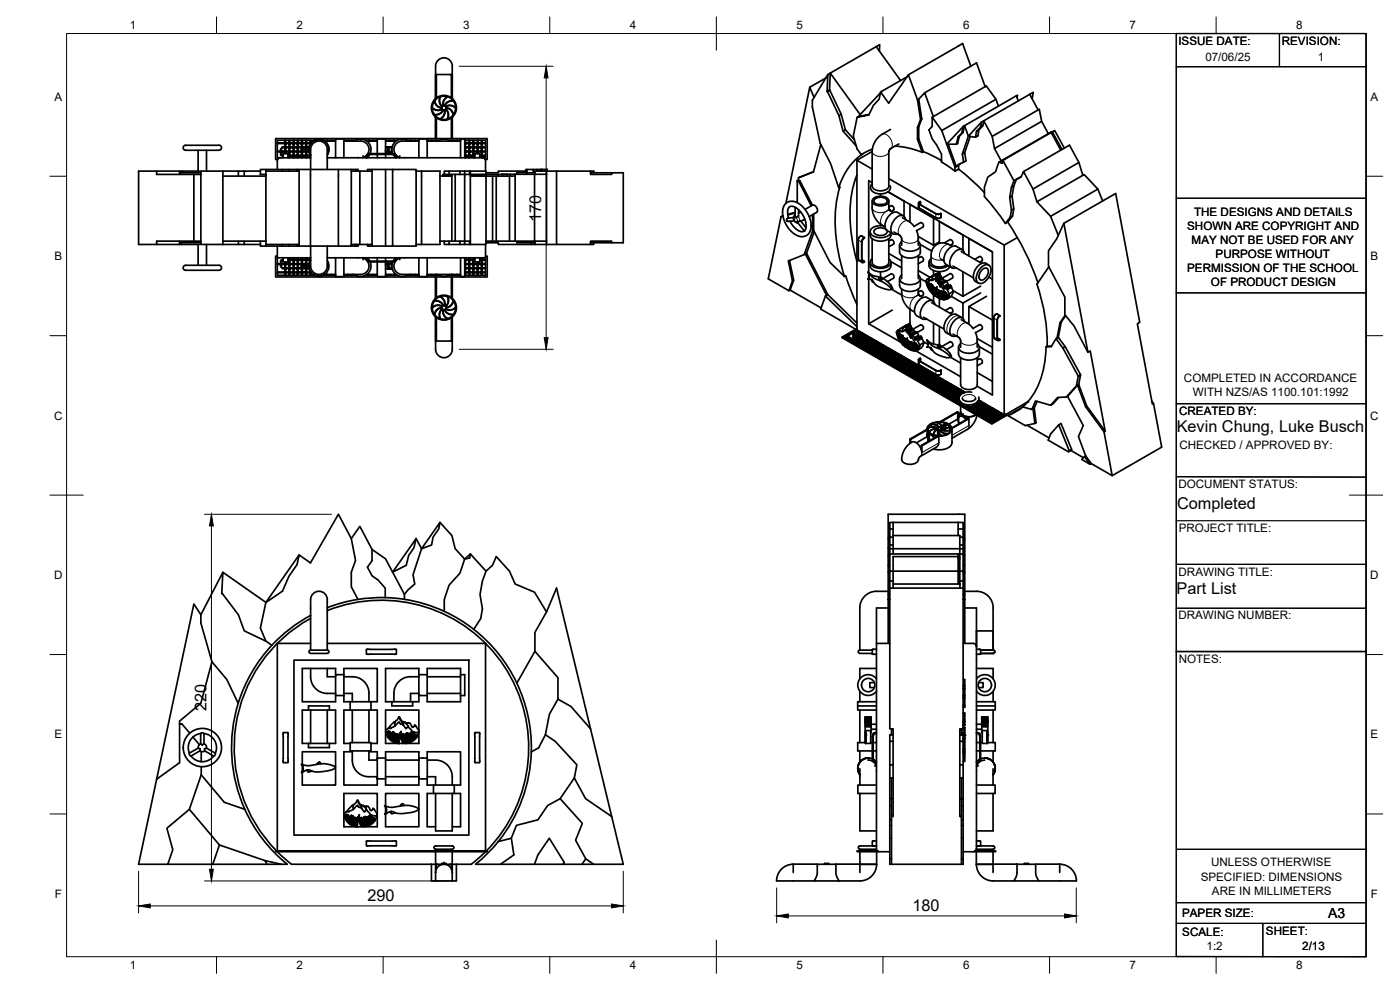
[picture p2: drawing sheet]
<svg xmlns="http://www.w3.org/2000/svg" width="420mm" height="297mm" viewBox="0 0 420 297" stroke-linecap="round" stroke-linejoin="round" font-family="sans-serif">
<defs><g id="words">
<g font-size="4.9">
<text x="162.5" y="66.6" transform="rotate(-90 162.5 66.6)">170</text>
<text x="353.1" y="129.5">Kevin Chung, Luke Busch</text>
<text x="353.3" y="152.6">Completed</text>
<text x="353.1" y="178.3">Part List</text>
<text x="62" y="213.3" transform="rotate(-90 62 213.3)">220</text>
<text x="110.3" y="270.3">290</text>
<text x="273.8" y="273.4">180</text>
</g>
<text font-size="4.2" x="398.6" y="275.5">A3</text>
<g font-size="3.5">
<text x="39" y="8.8">1</text>
<text x="89" y="8.8">2</text>
<text x="139" y="8.8">3</text>
<text x="189" y="8.8">4</text>
<text x="239" y="8.8">5</text>
<text x="289" y="8.8">6</text>
<text x="339" y="8.8">7</text>
<text x="389" y="8.8">8</text>
<text x="353.7" y="13.6">ISSUE DATE:</text>
<text x="384.7" y="13.6">REVISION:</text>
<text x="361.7" y="18.2">07/06/25</text>
<text x="395.5" y="18.2">1</text>
<text x="16.3" y="30.2">A</text>
<text x="411.3" y="30.2">A</text>
<text x="358.4" y="64.7">THE DESIGNS AND DETAILS</text>
<text x="356.3" y="68.9">SHOWN ARE COPYRIGHT AND</text>
<text x="357.6" y="73.1">MAY NOT BE USED FOR ANY</text>
<text x="364.8" y="77.4">PURPOSE WITHOUT</text>
<text x="16.3" y="78">B</text>
<text x="356.3" y="81.6">PERMISSION OF THE SCHOOL</text>
<text x="411.3" y="78">B</text>
<text x="363.4" y="85.8">OF PRODUCT DESIGN</text>
<text x="355.3" y="114.6">COMPLETED IN ACCORDANCE</text>
<text x="358" y="118.8">WITH NZS/AS 1100.101:1992</text>
<text x="16.2" y="125.9">C</text>
<text x="353.9" y="124.6">CREATED BY:</text>
<text x="411.2" y="125.9">C</text>
<text x="353.9" y="134.7">CHECKED / APPROVED BY:</text>
<text x="353.7" y="146.4">DOCUMENT STATUS:</text>
<text x="353.8" y="159.8">PROJECT TITLE:</text>
<text x="16.2" y="173.7">D</text>
<text x="353.7" y="172.7">DRAWING TITLE:</text>
<text x="411.2" y="173.7">D</text>
<text x="353.7" y="185.9">DRAWING NUMBER:</text>
<text x="353.8" y="198.9">NOTES:</text>
<text x="16.3" y="221.6">E</text>
<text x="411.3" y="221.6">E</text>
<text x="363.5" y="260">UNLESS OTHERWISE</text>
<text x="16.4" y="269.4">F</text>
<text x="360.3" y="264.2">SPECIFIED: DIMENSIONS</text>
<text x="363.7" y="268.4">ARE IN MILLIMETERS</text>
<text x="411.4" y="269.4">F</text>
<text x="354.8" y="275.2">PAPER SIZE:</text>
<text x="354.8" y="280.8">SCALE:</text>
<text x="379.9" y="280.6">SHEET:</text>
<text x="362.1" y="284.9">1:2</text>
<text x="364.1" y="284.9">.</text>
<text x="390.8" y="285">2/13</text>
<text x="39" y="290.8">1</text>
<text x="89" y="290.8">2</text>
<text x="139" y="290.8">3</text>
<text x="189" y="290.8">4</text>
<text x="239" y="290.8">5</text>
<text x="289" y="290.8">6</text>
<text x="339" y="290.8">7</text>
<text x="389" y="290.8">8</text>
</g>
</g></defs>
<!-- layer: Visible -->
<g fill="none" stroke="#000" stroke-width=".51">
<path d="M263 14l-14.5 8.4-.3 5 .7-.4M263 14l1-.6-.1 2M263 14l7.3 10.2M291.4 19.9l-2.5-6.8-16.3 9.3M130.7 35.2v6.4M130.7 35.2a3.8 3.8 0 0 0 5 0M130.7 29.6a3.8 3.8 0 0 0 0 5.6M131 22.4h4.5v7M131 29.4v-7h-.3v7.2M131 35.4v6.2M132.6 32.3a2.37 2.37 0 0 1-2.1-2 2.16 2.16 0 0 0 2.1 2.1M132.7 32.7a2.34 2.34 0 0 1-2.9-.4 2.18 2.18 0 0 0 3 .5"/>
<path d="M132.7 32a2.4 2.4 0 0 1-.5-2.9 2.17 2.17 0 0 0 .5 3M133 32.9a2.36 2.36 0 0 1-2.6 1.4l.1 .2M133.1 33a2.49 2.49 0 0 1-2.6 1.5M133.4 33a2.39 2.39 0 0 1-1.3 2.6l.2 .1M133.5 32.9a2.49 2.49 0 0 1-1.2 2.8M133.7 31.9a2.18 2.18 0 0 1 3 .5 2.34 2.34 0 0 0-2.9-.4M133.7 32.7a2.4 2.4 0 0 1 .5 3l.2-.1M133.8 32.7a2.49 2.49 0 0 1 .6 2.9M133.8 32.3a2.21 2.21 0 0 1 2.2 2.1M133.8 32.4a2.37 2.37 0 0 1 2.2 2M134.3 29.1a2.39 2.39 0 0 0-1.2 2.6M134.4 29.1a2.16 2.16 0 0 0-1.4 2.7"/>
<path d="M135.5 35.4v6.2M135.5 22.4h.2M135.5 29.4a3.8 3.8 0 0 0-4.8 .2M135.5 29.4l.2 .2M135.7 22.4v-1.6a2.62 2.62 0 0 0-2.5-3.5 2.62 2.62 0 0 0-2.5 3.5v8.8M135.7 22.4v7.2M135.7 35.2v6.4M135.7 29.6a3.8 3.8 0 0 1 0 5.6M136 30.4a2.36 2.36 0 0 0-2.5 1.4M136.1 30.4a2.18 2.18 0 0 0-2.8 1.3M244.3 29.2l-1.3-3-7.1 34.8M247.8 23.4l-4.8 2.8"/>
<path d="M248.2 27.4l.2 .1M248.5 22.4l-4.7 7.7v2l2.3 10.9 3.2 6.1 2.4 7.2 .4-.2a45.7 45.7 0 0 0 1.3 26.9M248.9 27l.2 .1M248.9 27l.3-5.1 8.9 12.5M249 27.1l-.7 .4 3.5 7.2M249 27.1l3.5 7.2M253.7 38.9l-1.2-4.6-.7 .4 1.2 4.6M257.2 35.2l-1.1 5.6 1.1 3.9 1.3 1.7 .3-.2a18.2 18.2 0 0 0-7.1 10.1M264.2 27.8l-6.6 7.2M267.3 38.8l-2.7 1.6-1.4 1.2-1 1.8-.5 2.1M272.2 23.1l-7.9 4.5M275.4 30l-2.8-7.6-5.9 8.6-2.4-3.4-.5 2.2-1.7 1.8-1.3 2.9-3.6 .7 3.6-.9"/>
<path d="M275.4 38.2v3.6l1.4 3.9M275.7 29.8l1.8-2 2.6 7.2M275.7 38v3.6M276.3 35.9l-.9 2.3 .3-.2M276.6 35.7l-.9-5.9-.3 .2 .9 5.9 .3-.2-.9 2.3M279.8 35.2l2.8 4 1.5 4.1M280.1 35l-.3 .2v2.7l-1 1.1 1 2.6 1.3 1.9 1.5 2.8v2.3l4 2.8M288.6 39.9l-1.1 1.2 .4-.2-.5 2.2-.4 .2 .5-2.2M289 39.7l.5-2-.4 .2-.5 2 .4-.2-1.1 1.2M289.1 37.9l-5 5.4M293.1 39.4l-.3 1.8 .7-.4 .3-1.8 1.2-1.3 .2-1.5 2.6 4.7 .7 3.7 2 3.7M294.3 38.1l-1.2 1.3 .7-.4"/>
<path d="M294.5 36.6l-3.9 4.3 2.2 .3M295.7 26l.3-.2 2.9 4 .7 2M295.7 26l-2.6-7.1-15.6 8.9M295.7 26l-15.6 9M298.9 29.8l-16.3 9.4M305 28.7l.4-.2-.2 .7M305 28.7l-15.5 9 1.1 3.2-1.8 5.3 .4 2.5-1.4 .6-.8 .7M305 28.7l.6 1.6M309 28.3l2.6 4.7 .3-.2 .7 3.6 2 3.7M309 28.3l1.1-.6-.3 1.5-.2 .1M309 28.3l-14.5 8.3-.2 1.5 .7-.4M309.8 29.2l-.2 .2"/>
<path d="M311.6 33l-13.8 7.9M312.6 36.4l-14.1 8.2M315.4 39.7l-.8 .4M315.5 39.7l.3-.2-.1 .7M315.5 39.7l-14.5 8.4 3.3 6.1 2.2-1.2M315.5 39.7l2.8 5.3M315.8 39.5l.7-.4 2.9 5.3M315.8 39.5l2.9 5.4M315.8 39.5l-1.2 .6M47 51.3h-5.4v22h5.4M53.9 51.3h-6.9v1h13.3M53.9 51.8v-.5h.7v.5"/>
<path d="M54.6 51.3h5.2M55.2 43.8l.5-.2h9a1.44 1.44 0 0 1 1.8 .7 1.41 1.41 0 0 1-1.8 .8h-8a1.38 1.38 0 0 1-1.7-.8zM58.2 52.3v20.1M59.5 45.1v6.2M60.3 51.8h-6.4v.5M62 45.1v6.2M66.9 52.8v-1.5h-6.6v22h11.2M66.9 51.3h4.6M66.9 52.8h12.9M66.9 52.8v20.5M73.3 51.3h-1.8v1.5M78.1 51.3h-4.8v1.5"/>
<path d="M79.8 51.3v-.5h5v.5M79.8 50.8h-1.7v1.5h1.7M79.8 51.3h10M79.8 51.3v22M83.2 42.1h2.3v.7h-2.3zM83.2 43.1h2.3v1h-.8v.2h.8v1h-1v-.7h-.3v.7h-1zM83.4 47.8h-.7v-6.2h63.5v6.2h-.6M84.2 47.3h4M84.2 47.3a1.01 1.01 0 0 0-1 1v2.5M84.8 50.8h1.9v.5M85 46.6v.7M85 46.6h-.3v.2h.3"/>
<path d="M85.5 46.1v-.5h-1v1h-.3v-1h-1v1.7h1M85.7 43.1h1v1h-1zM85.7 44.3h1v1h-1zM85.7 46.1v-.5h1v1h-.2M85.7 42.1h1v.7h-1zM86.3 46.1l.2 .5M86.3 46.1h-1.3v.5M86.4 46.1h.1M86.5 46.6l-.1 .7M86.5 46.8h.2v.5M86.7 50.8h2.4v.5M87 43.1h1v1h-1z"/>
<path d="M87 45.6h1v1h-1zM87 44.3h1v1h-1zM87 47.3v-.5h1v.5M87 42.1h1v.7h-1zM88.2 47.3h5M88.2 45.6h1v1h-1zM88.2 43.1h1v1h-1zM88.2 44.3h1v1h-1zM88.2 47.3v-.5h1v.5M88.2 42.1h1v.7h-1zM89.1 50.8h.7v.5M89.5 43.1h1v1h-1z"/>
<path d="M89.5 45.6h1v1h-1zM89.5 44.3h1v1h-1zM89.5 47.3v-.5h1v.5M89.5 42.1h1v.7h-1zM89.8 50.8h15.6M89.8 51.3v22.5M90.7 45.6h1.1v1h-1.1zM90.7 43.1h1.1v1h-1.1zM90.7 47.3v-.5h1.1v.5M90.7 42.1h1.1v.7h-1.1zM91.8 44.7v-.4h-1.1v1h1.1v-.3M92 47.3v-.5h1v.5"/>
<path d="M92 42.1h1v.7h-1zM92 45v.3h.6M92.6 44.5l-2.2 .3 2.2 .4M92.6 44.3h-.6v.3M92.7 45.6h-.7v1h1v-.2M93 43.3v-.2h-1v1h.7M93.2 44.8a2.51 2.51 0 0 1 2.5-2.5 2.51 2.51 0 0 1 2.5 2.5M93.2 44.8v2.5M93.2 47.3v30.1M94.2 42.1h-.9v.7M97.2 42.1h.8v.2M97.4 42.3h3.3"/>
<path d="M97.6 42.3a3.1 3.1 0 0 0-4.1 .3 3.1 3.1 0 0 0-.3 4.1M98.2 47.3h46.5M98.2 44.8v2.5M98.2 47.3v3.5M98.2 46.5a3 3 0 0 0-2.5-4.7 3 3 0 0 0-2.5 4.7M98.3 42.3v-.2h1v.2M99.5 42.3v-.2h1v.2M100.7 47.3v-5.6h2.5v5.6M101.6 50.8v23M103.2 42.3h5M103.3 42.3v-.2h1v.2M104.6 42.3v-.2h1v.2"/>
<path d="M105.4 51.3h6.3M105.4 51.3v22M106.4 42.3a3.1 3.1 0 0 1 3.8 .1 3.1 3.1 0 0 1 .9 3.7M106.7 51.3v-.5h.7v.5M106.7 50.8h-1.3v.5M106.7 42.1h-.9v.2M107.5 47.3h.1M108 51.3v22M108.2 42.3a2.51 2.51 0 0 1 2.5 2.1 2.51 2.51 0 0 1-1.7 2.8M109 46.8v.5M109.7 42.1h.9v.2M110.1 42.3h3.1"/>
<path d="M110.4 46.3l.6-.2h7l.6 .2M110.4 46.3l-.3 .3-.1 .7M110.8 42.3v-.2h1v.2M111 46.4l-.8 .8M111.2 46.3h6.5M111.2 46.3a1.01 1.01 0 0 0-1 1M111.7 50.8v23M112.1 42.3v-.2h1v.2M113.2 46.3v1M115.7 46.3v1M115.7 44.8v1.3M115.7 44.1v-2.4h-2.5v4.4"/>
<path d="M115.7 44.1v1.5h2M115.7 44.1h2M115.7 50.8v23M115.7 42.3h3.1M115.8 42.3v-.2h1v.2M116.3 44.1l-.1 1.5M116.3 44.1h.1M116.4 44.1h-.1M116.4 44.1h.1M116.5 44.1h.1M116.6 44.1h.1M116.7 44.1h.1"/>
<path d="M116.7 44.1h-.1M116.7 44.1v1.5M116.8 44.1h.1M116.9 44.1h.1M117 44.1h.1M117.1 44.1h.1M117.1 45.6h.1M117.1 42.3v-.2h1v.2M117.2 44.1h.1M117.2 45.6h.1M117.3 44.1h.1M117.4 44.1h-.1"/>
<path d="M117.4 44.1h.1M117.4 44.1h.2M117.5 44.1v1.5M117.5 44.1h.1M117.5 45.6h.1M117.6 44.1h.1M117.7 45.6h-1.3M117.7 44.1h-1.1v1.5M117.7 44.1h.1M117.7 46.3a1.01 1.01 0 0 1 1 1M117.8 50.8h7.1v.5M117.8 50.8h-7.5v.5"/>
<path d="M117.8 50.8v23M118 46.4l.7 .8M118.6 46.3l.3 .3 .1 .7M119.2 42.1h-.8v.2M120 46.8v.5M121.5 47.3h.1M122.2 42.1h.9v.2M122.6 42.3a3.1 3.1 0 0 0-3.8 .1 3.1 3.1 0 0 0-.9 3.7M123.4 42.3v-.2h1v.2M124.6 42.3v-.2h1l.1 .2h-4.1a2.57 2.57 0 0 0-3.2 1.7 2.57 2.57 0 0 0 1.6 3.2M124.9 51.3h7.1v22h-7.1M124.9 51.3v22.5h-7.1"/>
<path d="M126.5 51.3v22M128.2 41.7v5.6M128.2 41.7h-2.5v5.6M128.2 41.7v.6h10v-.2h-1v.2M128.4 42.3v-.2h1v.2M129.6 42.3v-.2h1.1v.2M131.4 42.3l1-.4 1.1-.1 1.6 .5M131.8 42.1h-.9v.2M132 52.8h3.6v-.5h-2.7v.5M133.3 52.3v-1h1.5v1M134.7 42.1h1v.2M134.7 42.1h.1"/>
<path d="M134.8 51.3h3.2v1M135.5 42.1v.2M135.6 52.3h3.8M135.6 52.8v19.6M135.9 42.3v-.2h1v.2M136.6 52.3v20.1M138 51.3h1.4v1M138.2 47.3v-5.6h1.3v5.6M139.4 52.3h1.8v-1h4.7v1M139.4 51.3h1.5v1M139.4 52.3v20.1M139.7 45.6h1v1h-1z"/>
<path d="M139.7 44.3h1v1h-1zM139.7 43.1h1v1h-1zM139.7 47.3v-.5h1v.5M139.7 42.1h1v.7h-1zM140.9 44.3h1v1h-1zM140.9 45.6h1v1h-1zM140.9 43.1h1v1h-1zM140.9 47.3v-.5h1v.5M140.9 42.1h1v.7h-1zM140.9 51.3h.3M141.2 52.8v20.5h4.7v-.9M142.2 43.1h1v1h-1z"/>
<path d="M142.2 44.3h1v1h-1zM142.2 42.1h1v.7h-1zM142.5 46.6l.1-.5h1.3l.1 .5M142.5 46.6v.7M142.5 46.8h-.3v.5M143.2 46.1v-.5h-1v1h.3M143.5 43.1h1v1h-1zM143.5 44.3h1v1h-1zM143.5 46.1v-.5h1v1h-.5M143.5 42.1h1v.7h-1zM143.9 46.1h.1M144 46.8h.5v.5"/>
<path d="M144 46.6l-.1 .7M144.1 52.3v.5M144.7 46.8h1v.5h-1zM144.7 45.6h1v1h-1zM144.7 44.3h1v1h-1zM144.7 43.1h1v1h-1zM144.7 42.1h1v.7h-1zM144.7 47.3a1.01 1.01 0 0 1 1 1v3M144.8 52.3v.5M145.9 52.3h6.3M145.9 52.3v.5h8.7M145.9 52.3h-4.7v.5h4.7v19.6"/>
<path d="M147.8 52.8v19.6M148.9 52.8v19.6M149.4 52.3v.5M150.6 52.3h1.6M150.6 52.3h.1M150.8 52.3v.5M152.2 52.3h2.4M152.2 52.3v.5M152.9 52.8v19.6M153.1 52.3v.5M154.6 52.3h9.4M154.6 52.3v20.1"/>
<path d="M157.8 51.3h-8.3v.5h-3.6M157.8 51.8v-1h.4v1M158.2 50.8h1.8v1M160 50.8h1.1v.5M160.4 52.3v20.1M160.5 52.3v-1h3.5v1M160.5 51.8h-5.4v.5M161.1 50.8h.9v.5M162 50.8h.5v.5M162.5 50.8h.1M162.5 50.8h.2v.5M162.5 50.8v.5"/>
<path d="M162.7 50.8l.1 .5M162.8 50.8h.8v.5M163.6 50.8h.5v.5l.1-.5v.5M164 51.3h3M164 52.3v20.1M177.2 51.3h1v.5M177.2 51.8h6.4M239.3 54.2v6.6M239.3 54.2l.4 .3M239.6 54l-.3 .2M239.6 53.4v.6M239.6 54l.5 .3"/>
<path d="M246.3 43.4l-2.2 8.2-4.5 1.8 4.6-1.9M256.4 42l-2.7-3.1-.7 .4 4 4.5M257.2 48.1l4.5 2.6M257.2 52.5a41.1 41.1 0 0 0 0 25.9M261.7 45.5l-4.5 2.6v51.1M261.7 45.5v10.3a2.9 2.9 0 0 0 4.3 1l.7-.6 .1-.4M261.7 55.1l-.4 .9 .1 .9 .7 .7 1.4 .5h1.5l1.3-.5 .8-.8 .1-1M261.7 54.8l-1-.6v27.6M261.8 44.8l-3.3 1.6M262.1 59.6a3.4 3.4 0 0 1 4.6 .4 1.57 1.57 0 0 1-1.8 1.7h-1.3a1.43 1.43 0 0 1-1.4-.5 1.43 1.43 0 0 1-.1-1.6zM262.5 59.8a2.63 2.63 0 0 1 3.7 .3 1.79 1.79 0 0 1-2.5 1.3 1.15 1.15 0 0 1-1.1-.4 1.15 1.15 0 0 1-.1-1.2zM264.2 58.2v.7"/>
<path d="M266.7 53.6l34.7 19.9M266.7 45.5v10.3M268.6 43.8a25.9 25.9 0 0 1 8.2 1.9M269.7 43.2l-2.4 1.4-.6 .9M275.4 41.8l.3-.2 1.4 3.9M277.1 45.5l-.3 .2M277.1 45.5l5.5 2.7M284.1 43.3l2.5 6.9 .4-.2M284.1 43.3h2.9M284.6 43.3l2.4 6.7M286.6 50.2v1.2M287 50l.7-.4v1.2"/>
<path d="M287.7 50.8l-1.1 .6M287.7 50.8l3.9 3.2 3.9 3.8M288.2 49.1l-.5 .5M289.5 45.8l-.7 .4M291.2 40.9l-1.7 4.9 .4 2.5-.7 .4M300.5 48.3l-.7 .4-1 2.8-2.3 1.6-1.1 3 .1 2.9 3.2 3.9 3 4.1M300.5 48.3l.4 .1M301 48.1l-.2 .9-1-.3M301.7 47.7l-1.2 .6M303.7 58.8l-.7 .4 .6 3.8M304.2 55.8l-.6 .4-.6 3M304.3 54.2l-.7 2"/>
<path d="M307.2 51.5l13.8-8 2.8 5.3 1.2 3.8M314.6 40.1l-14.1 8.2M323.8 48.8l-13.8 7.9M325 52.6l.4-.2 4.1 4.3 1.4 3.6M325 52.6l-13.8 7.9M329.5 56.7l-14.2 8.2M53.9 72.8v.5h.7v-.5M53.9 72.4v.4h6.4M54.6 73.3h5.2M55.2 79.8l.5-.2h9a1.43 1.43 0 0 1 1.8 .7 1.39 1.39 0 0 1-1.8 .8h-8a1.39 1.39 0 0 1-1.7-.8zM59.5 73.3v6.3M60.3 72.4h-13.3v.9h6.9"/>
<path d="M62 73.3v6.3M66.9 72.4h12.9M71.5 72.4v.9h1.8M73.3 72.4v.9h4.8M78.1 72.4v1.4h1.7M79.8 73.3v.5h5v-.5M79.8 73.3h10M83.2 76.8h-.5v6.3h63.5v-6.3h-.5M83.2 79.3h1v.8h.3v-.8h1v1.1h-.8v.2h.8v1h-2.3zM83.2 73.8v5.3h1v-1h.3v1h1v-.5M83.2 77.4h10M84.8 73.8h20.6"/>
<path d="M85 77.8h-.3v.3h.3M85 78.1v.5h1.3M85 77.4v.7M85.7 79.3h1v1.1h-1zM86.4 78.6h.1M86.4 77.4l.1 .7M86.5 78.1h.2v1h-1v-.5M86.5 78.1l-.2 .5M86.7 77.4v.4h-.2M86.7 73.3v.5M87 78.1h1v1h-1zM87 79.3h1v1.1h-1z"/>
<path d="M87 77.4v.4h1v-.4M88.2 78.1h1v1h-1zM88.2 79.3h1v1.1h-1zM88.2 77.4v.4h1v-.4M89.1 73.3v.5M89.5 78.1h1v1h-1zM89.5 79.3h1v1.1h-1zM89.5 77.4v.4h1v-.4M90.7 78.1h1.1v1h-1.1zM90.7 77.4v.4h1.1v-.4M91.8 79.7v-.4h-1.1v1.1h1.1v-.4M92 77.4v.4h1v-.4"/>
<path d="M92.6 79.5l-2.2 .3 2.2 .4M92.6 79.3h-.6v.4M93 78.3v-.2h-1v1h.7M93.2 77.4v1.6a2.61 2.61 0 0 0 2.5 3.3 2.61 2.61 0 0 0 2.5-3.3v-1.6M93.2 78a3.1 3.1 0 0 0 .3 4 3.1 3.1 0 0 0 4.1 .3M98.2 73.8v3.6M98.2 77.4h47.5M98.2 78.2a3 3 0 0 1-2.5 4.6 3 3 0 0 1-2.5-4.6M100.7 77.4v5.6h2.5v-5.6M105.4 73.3v.5h1.3v-.5M105.4 73.3h6.3M107.4 73.3v.5h-.7"/>
<path d="M107.5 77.4h.1M109 77.4v.5M109 77.4a2.51 2.51 0 0 1 1.7 2.8 2.51 2.51 0 0 1-2.5 2.1M110 77.4l.1 .6 .3 .4M110.2 77.3a1.01 1.01 0 0 0 1 1h6.5a1.01 1.01 0 0 0 1-1M110.2 77.4l.8 .9M110.3 73.3v.5h1.4M111.1 78.6a3.1 3.1 0 0 1-.9 3.7 3.1 3.1 0 0 1-3.8 0M111.7 73.8h6.1M113.2 78.6v4.4h2.5v-2.4M113.2 77.4v.9M115.7 77.4v.9"/>
<path d="M115.7 78.6v1.2M116.2 79.1v1.5h.2M116.4 79.1h1.3h-2v1.5M116.4 79.1h.1M116.6 79.1v1.5h-.2M116.7 79.1v1.5M117.1 79.1h.1M117.2 79.1h.1M117.5 79.1v1.5M117.5 79.1h.1M117.9 78.6a3.1 3.1 0 0 0 .9 3.7 3.1 3.1 0 0 0 3.8 0M118.7 77.4l-.7 .9"/>
<path d="M119 77.4a1.05 1.05 0 0 1-1.3 1.2h-6.7l-.6-.2M120 77.4a2.58 2.58 0 0 0-1.6 3.3 2.58 2.58 0 0 0 3.2 1.6h4.1l-.1 .3h-1v-.3M120 77.4v.5M121.5 77.4h.1M125.7 77.4v5.6h2.5M128.2 77.4v5.6M132 72.4h7.4M133.3 72.4v.9h1.5v-.9M138 72.4v.9h-3.2M138.2 77.4v5.6h1.3v-5.6M139.4 72.4v.9h-1.4M139.4 72.4h1.8"/>
<path d="M139.7 78.1h1v1h-1zM139.7 79.3h1v1.1h-1zM139.7 77.4v.4h1v-.4M140.9 72.4v.9h-1.5M140.9 79.3h1v1.1h-1zM140.9 78.1h1v1h-1zM140.9 77.4v.4h1v-.4M140.9 73.3h.3M142.2 79.3h1v1.1h-1zM142.2 77.4v.4h.3M142.5 78.1h-.3v1h1v-.5M142.5 78.1l.1 .5h1.3l.1-.5"/>
<path d="M142.5 77.4v.7M143.5 79.3h1v1.1h-1zM143.9 78.6h.1M143.9 77.4l.1 .7M144 78.1h.5v1h-1v-.5M144.5 77.4v.4h-.5M144.7 78.1h1v1h-1zM144.7 79.3h1v1.1h-1zM145.7 73.3v4.5h-1v-.4M145.9 72.8h3.6v.5h9.9v-.5M145.9 72.4h18.1M155.1 72.4v.4h5.4"/>
<path d="M159.4 73.3h1.1M160.5 72.4v.9h3.5v-.9M164 73.3h3M177.2 72.8h9.8v-21h-3.4v.5h-6.4v-1h-10.2v22h10.2v-.9h6.4v.4M178.2 72.8v.5h-1M234.4 65l-3.8 18.7 6.2 3.5 .3-.2 9.3 5.4M234.9 64.7l-.5 .3M235 64.9l-.6 .1M235.7 61.1l1.3-.7 1.8 .2 1.7 1 1.4 1.6 1 2 .5 2.4-.3 1.9-1 1.1-1.4 .4-1.7-.4-1.4-1.1-1.3-1.5-1-2-.4-1.9 .1-1.8zM236.7 65.4l-.3-1.4 .3-1.7 .7-.4 1.4 .4 1.7 1.6 1 1.8 .4 2.2-.4 1.4-2.2-2.6-.1-.2 1.1-.2 1.6 2M236.9 78.2l1.3 5.9M237.1 66.4l.9 1.4 1.2 1.1 1.3 .6 .9-.2"/>
<path d="M238.1 65.3l-1.6 .1-.4 .3v.5l.3 .2 2-.1M238.6 62.2l.2 3.1 .8-.5v-1.9M238.6 64.5l-.4 .5-.1 .7 .6 .9 .8 .3M238.6 63.7l-2.2 .6M238.6 63.9l-2.2 .6M240.3 63.6l-.7 .4M241.5 65.8l-1.1 .6M241.7 76.2l6.4 12.4M242.1 76l-.8 .4M243.8 61.6l-3.7-7.3-.3 .2 3.7 7.3M243.8 61.6l-2.2 1.2M243.8 61.5a1.45 1.45 0 0 1 1.3 2.2"/>
<path d="M243.9 64.4v5l.3-.2M243.9 69.4l-2.6 7-4.7 1.9 1.2 6-1 2.9M244.2 64.2v5M244.2 69.2l4.9 9.5 4.3 4.3M244.4 69.5l-2.3 6.5 6.3 12.4 8.8 8.5M245.1 63.7l-2.3 1.3M258.5 70.7l-.6 .4-.3 .7v6l.2 .4 1 .6 .6-.2-.7-.6M258.5 70.7h.1M258.5 70.7l.9 .7M259.4 71.4l-.5 .5-.2 .7 .1 5.8M259.4 71.4h.1M261.1 69.5a2.54 2.54 0 0 0 3.2 2.9l1.3-.2a1.97 1.97 0 0 0 1.8-2.4"/>
<path d="M261.1 78.7a2.54 2.54 0 0 0 3.2 2.8 2.52 2.52 0 0 0 3.1-2.8M261.7 71.6v7.1a2.9 2.9 0 0 0 4.3 1l.7-.6 .1-.4M261.7 60.3l.1 2.8 .6 1.9 1.3 1.7 1.9 1.4M261.8 77.6a1.34 1.34 0 0 0-.6 1.4 1.34 1.34 0 0 0 1 1.1 4.4 4.4 0 0 0 5-.8 1.23 1.23 0 0 0-.4-1.7M264.2 67.3v.4M265.1 67.8a3.6 3.6 0 0 0-3.9 1.4 2.53 2.53 0 0 0 3.1 2.1l1.8-.3 .8-.5 .4-.7M265.9 68.9a2.62 2.62 0 0 0-3.6 .5 2.19 2.19 0 0 0 3.4 .9 .84 .84 0 0 0 .4-1.3M266.7 60.3l.1 2.4 .4 .6 .9 .4M266.7 62.1l.7-.4a.87 .87 0 0 1 .8 1.3l-.7 .4M266.7 72.3l.7-.4a.87 .87 0 0 1 .8 1.3l-1.5 .9M266.7 76.1l3.9 2.2M266.7 71.6v7.1"/>
<path d="M267.3 78.5l3.3 1.8M268.3 69.6l1.8 1 .3 .5 .2 2.5M269.3 63.7l1.8 1.1M269.3 63.7a3.1 3.1 0 0 0-3.4 2.5l-.2 .6a2.14 2.14 0 0 0 .5 2.3l1.8 1.1M270 73.6v2a3.1 3.1 0 0 0 3.8 1.8l.7-.1a2.14 2.14 0 0 0 1.7-1.7M270.6 76.7v6.9M270.6 72.5a1.34 1.34 0 0 0-.6 1.3 1.34 1.34 0 0 0 1 1.1 4.4 4.4 0 0 0 5.1-.7 1.23 1.23 0 0 0-.5-1.7M270.8 65.3l2.5 1.5 1.1 1.2M271.3 64.9v-4.6l-4.8-2.8 31.3 18.1M271.8 65.8a1.34 1.34 0 0 0-.9-1.2 1.34 1.34 0 0 0-1.4 .4 4.4 4.4 0 0 0-1.9 4.7 1.23 1.23 0 0 0 1.7 .5M273.1 66.7v-5.4l7.1 4.1v8.2l1.7-1M274.3 67.9l2-1.1a.87 .87 0 0 1 .7 1.3l-1.9 1.1"/>
<path d="M275 69.1l.6 2v2.5M275.5 70.9l4.7 2.7M275.6 77.4l.7-.4a.87 .87 0 0 1 .7 1.3l-1.4 .8M275.6 76.7v6.9M276 61.1l5 3h1.3M276.2 73.3l3.4 2M276.2 60.5l-.6 .4v1.3l.3 .3 5.4 3 1.1-.3-.1-1.1M276.2 73.6v2M276.2 60.5l.1 1M278.8 78.7a2.44 2.44 0 0 0 2.9 2.8l1.3-.1 1.1-.4 .9-1M279.4 77.6a1.42 1.42 0 0 0-.5 1.5 1.42 1.42 0 0 0 1.2 1 4.7 4.7 0 0 0 4.4-.4M281.9 73v-6.6l7.1 4.1v4.6"/>
<path d="M282.3 64h.1M282.4 77.8l.9 .5M283.4 72.9l1.7-1a.87 .87 0 0 1 .7 1.3l-.6 .4M285.8 73.9l-1.5-.8-1-.2-1.4 .1-1 .5-.7 .7-.6 1.2-.2 3.3a2.82 2.82 0 0 0 3.9 1.2l.8-.5M286 79.8l6.1 3.5M287 73.9l1.8 1M287 73.9a3.1 3.1 0 0 0-3.4 2.5l-.2 .6a2.14 2.14 0 0 0 .5 2.3l1.8 1.1M288.5 75.5l6.1 3.5M289.4 76a1.34 1.34 0 0 0-.8-1.2 1.34 1.34 0 0 0-1.5 .3 4.4 4.4 0 0 0-1.8 4.8 1.23 1.23 0 0 0 1.6 .4M293.9 77l-1.4 .8M293.9 77a.87 .87 0 0 1 .8 1.3M294.7 78.3l-.7 .4"/>
<path d="M296.7 79.5a2.5 2.5 0 0 0-4 1.3 2.54 2.54 0 0 0 .9 4.1M297.8 75.6l-7-4.1v5.3M297.8 75.6v42.9l-4.6-2.6M302.4 66.6l1.5-1.8 .3-2.2-.5-3.8 .5-3 .8-2 1.4-.6 .8-1.7 2.8 5.2 1.2 3.8 4.1 4.4 2.3 5.7M302.4 66.6l4.5 7.6a74.5 74.5 0 0 1 4.6 10.7M303.9 64.8l-.7 .4-1.5 1.8 .7-.4M304.2 62.6l-.6 .4-.4 2.2M305.3 71.3l-3.9 2.2v50.9M319.3 67l-2.2 4.6-2.4 3.7v4.6l4.9 9.3v5.2l2.7 3.4 4.2 7.9M83.2 81.8h2.3v.8h-2.3zM85.7 80.6h1v1h-1zM85.7 81.8h1v.8h-1z"/>
<path d="M87 80.6h1v1h-1zM87 81.8h1v.8h-1zM88.2 80.6h1v1h-1zM88.2 81.8h1v.8h-1zM89.5 80.6h1v1h-1zM89.5 81.8h1v.8h-1zM90.7 80.6h1.1v1h-1.1zM90.7 81.8h1.1v.8h-1.1zM92 81.8h1v.8h-1zM92 80v.4h.6M92.7 80.6h-.7v1h1v-.2M93.3 81.8v.8h.9"/>
<path d="M97.4 82.3h3.3M98 82.3v.3h-.8M98.3 82.3v.3h1v-.3M99.5 82.3v.3h1v-.3M103.2 82.3h5M103.3 82.3v.3h1v-.3M104.6 82.3v.3h1v-.3M105.8 82.3v.3h.9M110.1 82.3h3.1M110.6 82.3v.3h-.9M110.8 82.3v.3h1v-.3M112.1 82.3v.3h1v-.3"/>
<path d="M115.7 80.6h2M115.7 82.3h3.1M115.8 82.3v.3h1v-.3M116.4 80.6h.1M116.5 80.6h-.1M116.5 80.6h.1M116.6 80.6h.1M116.7 80.6h.1M116.8 80.6h.1M116.9 80.6h.1M117.1 80.6h.1M117.1 80.6h-.1"/>
<path d="M117.1 82.3v.3h1v-.3M117.2 80.6h.1M117.3 80.6h.1M117.4 80.6h.1M117.4 80.6h.2M117.5 80.6h.1M117.6 80.6h.1M117.7 80.6h-1M117.7 80.6h-.1M118.4 82.3v.3h.8M123.1 82.3v.3h-.9M123.4 82.3v.3h1v-.3"/>
<path d="M128.4 82.3v.3h1v-.3M129.6 82.3v.3h1.1v-.3M130.7 95.1v7.2h.3v-7M130.7 95.1v8.8a2.61 2.61 0 0 0 2.5 3.4 2.61 2.61 0 0 0 2.5-3.4v-1.6M130.7 83.1v6.4M130.7 95.1a3.8 3.8 0 0 0 4.8 .2M130.7 89.5a3.8 3.8 0 0 0 0 5.6M130.9 82.3v.3h.9M131 83.1v6.2M131.4 82.3l1.6 .6 1.1-.1 1-.5M132.6 92.2a2.16 2.16 0 0 0-2.1 2.2 2.38 2.38 0 0 1 2.1-2.1M132.7 92.6a2.49 2.49 0 0 0-.7 2.9"/>
<path d="M132.7 92.7a2.38 2.38 0 0 0-.5 2.9h-.1M132.8 91.9a2.16 2.16 0 0 0-3 .5 2.38 2.38 0 0 1 2.9-.4M133 92.9a2.16 2.16 0 0 0 1.3 2.7 2.38 2.38 0 0 1-1.2-2.7M133.1 91.7a2.16 2.16 0 0 0-2.7-1.4 2.38 2.38 0 0 1 2.6 1.4M133.3 92.9a2.18 2.18 0 0 0 2.8 1.4M133.4 91.7a2.38 2.38 0 0 0-1.3-2.6 2.16 2.16 0 0 1 1.4 2.7M133.4 92.9a2.38 2.38 0 0 0 2.6 1.4M133.7 92.7a2.38 2.38 0 0 0 3-.5 2.16 2.16 0 0 1-3 .5M134.4 89.1a2.49 2.49 0 0 1-.6 2.9M134.4 89.1l-.2-.1a2.38 2.38 0 0 1-.5 2.9M134.7 82.6h.1M135.5 95.3v7h-4.5"/>
<path d="M135.5 82.3v.3M135.5 83.1v6.2M135.5 89.3a3.8 3.8 0 0 0-4.8 .2M135.5 89.3l.2 .2M135.7 82.3v.3h-1M135.7 83.1v6.4M135.7 95.1v7.2M135.7 95.1l-.2 .2M135.7 89.5a3.8 3.8 0 0 1 0 5.6M135.9 82.3v.3h1v-.3M136 90.2a2.38 2.38 0 0 1-2.2 2.1M136 90.2l.1 .2"/>
<path d="M136.1 90.4a2.49 2.49 0 0 1-2.3 2M137.2 82.3v.3h1v-.3h-10v.7M139.7 80.6h1v1h-1zM139.7 81.8h1v.8h-1zM140.9 80.6h1v1h-1zM140.9 81.8h1v.8h-1zM142.2 80.6h1v1h-1zM142.2 81.8h1v.8h-1zM143.5 80.6h1v1h-1zM143.5 81.8h1v.8h-1zM144.7 80.6h1v1h-1zM144.7 81.8h1v.8h-1z"/>
<path d="M237.8 84.3l.4-.2-1.1 2.9M247.7 88.8l9.5 9.2M248.1 88.6l-.4 .2-1.4 3.9 10.5 6.1M248.4 88.4l-.3 .2M253.4 83l.4-.2 3.4 8.6M255.8 99.8l.7 .4-.6 .3M255.8 100l.5 .3M257.2 99.2l1.4 .8-1.4-.8v-.2l1.6 .9-.4 .2-.7-.2M257.2 99l-1.3 .7 .7 .4 .7-.4 .2 .1-.5 .5M257.2 99.2l-1.1 .6M257.2 98.6l-4.4 2.5M257.5 99.8l-.7 .4 .7 .4 .7-.4-.5-.3 .4 .4"/>
<path d="M259 100l-.4 .2 .7 .4 .4-.2-.7-.4v.2l.5 .3-.7-.2M260.5 81.7l1.5 1.6 2.9 1.3 2.8 2-.5 .3h-.9l-3.1-1.2-1.6-1.8-1.1-.1 .4-1zM260.5 81.6l1.5 1.1 2.2 .6M260.5 81.6v.1M260.6 83.7h-.1M260.6 83.7h.1M260.7 82.1v1.5M260.7 83.8v13.3M260.7 97.1l9.5 5.5M261.6 84v.1zM261.6 84h.1M261.6 84.1l.2 .4 .4 .2"/>
<path d="M264.2 83.3l-.4 .2M264.2 83.3l.3-.1 .3 .6-.4 .2-.6-.2M264.2 83.5h-.4v.3M264.2 83.5l.3 .5M264.2 81.5v1.7M264.6 83.4l1.1 .6 1.4 1.2 .7 1.1v.3l-.3 .2M265 83.6l2.4-1.5a.87 .87 0 0 1 .8 1.4l-1.9 1M267.5 86.8l3.1 1.7M267.8 93.1l-7.1 4M267.8 86.4v.2M269 99.6a6.6 6.6 0 0 0 2.7 4.5M269.4 100h.1"/>
<path d="M269.5 100h.1M269.5 99.9v.1M269.5 100v.1M269.5 99.9l-.1 .1M269.6 100h.1M269.6 100v.1M269.6 99.9v.1M269.7 99.9v.1M269.7 100h.1M270 83.6v2M270 85.6a3.1 3.1 0 0 0 3.8 1.8l.7-.1a2.14 2.14 0 0 0 1.7-1.7M270 98.8l-.6 .4"/>
<path d="M270.3 99.4h.6M270.6 86.7l.1 2.1 .6 1.9 1.3 1.7 1.8 1.2M270.6 82.5a1.34 1.34 0 0 0-.6 1.4 1.34 1.34 0 0 0 1 1 4.4 4.4 0 0 0 5.1-.7 1.23 1.23 0 0 0-.5-1.7M270.8 98.3l-.6 .3M270.9 99.4l-.8 .1-.1-.2-.6-.1-.4 .4M271 98.5l-.2-.3-1.3 1 .6 .3M271.5 98l-.4 .2M271.6 99h.2l.3 .6M271.6 99l-.6 .4M271.6 99l-.7 .4M271.8 97.7l-.9 .9v.8M271.9 97.7l.1 .1"/>
<path d="M271.9 97.6h.1M271.9 97.6l-1.1 .6M271.9 98.1v-.4l-.1 .4M272 98.2l-.1-.1v.2M272.1 98.5l-.1-.3v.4M272.1 99.6l.6 .7M272.2 98.8l-.2-.2 .2 .3M272.4 99.2l-.2-.4 .3 .6M272.5 99.3v.1M272.6 99.3h.1M272.6 99.3l.2 .2M272.6 99.3l-.1 .1"/>
<path d="M272.6 99.6v-.3l-.1 .4M272.7 99.2l1-.6 .9 1.1M272.7 100v.3zM272.7 99.2l.1 .4M272.8 99.9l-.3-.2 .2 .3M272.8 99.5l.3 .1M273 97.1l.1 .2M273 97.1l.5 1.5M273 97.1l-1.1 .6M273 97.1l-1 .7 .1 .3M273.1 99.6l.3 .6M273.1 92.8v4.3"/>
<path d="M273.1 99.6l.3 .5M273.2 97.4v.1M273.2 97.5l-1.1 .7M273.2 97.5l-1 1M273.2 97.6l-1 .7M273.3 97.8l-1.1 .7 .2 .4M273.3 98l.2 .1M273.4 98.2l.2 .3M273.5 98.2l-1.1 .7v.3M273.7 98.5l-1.3 .8M273.7 98.6v-.1l-1.3 .7M273.7 98.7h.1"/>
<path d="M273.8 98.6l-.1 .1M273.8 98.9l-1 .6M274.2 99l-1.1 .6M274.5 99.5l-1.1 .6v.2M274.5 99.6l-1.1 .7 .1 .1-.1-.2M274.8 99.6l.5 .2 .6 1.3M274.8 99.6l-1.1 .8M274.8 99.6l.1 .1M274.8 99.7h.1M275.2 99.7l-1.3 .7M275.6 87.9l.4 .8 .9 .6M275.6 87.6l.7-.3a.87 .87 0 0 1 .7 1.3l-.6 .3"/>
<path d="M275.6 81.2l3.5 2 .5-.3M275.6 86.7v1.2M277 98.8l-3 1.6 1.3-.7M277 98.8a.87 .87 0 0 0-.7-1.3l-2.5 1.4M277.1 95.2l6.2 3.5M277.9 84.2a6.6 6.6 0 0 0 2.7 4.5M277.9 84.5l-1.7-.9v2M278.3 84.7h.1M278.3 84.7l.1 .1M278.3 84.6h.1M278.3 84.5v.1M278.3 84.6v.1"/>
<path d="M278.3 85h.1M278.3 84.6l.1 .2M278.3 84.9h.1M278.3 85l.1 .2M278.3 84.7v.1M278.4 84.7h.1M278.3 84.9v.1M278.4 84.8h.1M278.4 84.9h-.1M278.4 85.2h.1M278.4 85.3h.1M278.4 84.8v.1"/>
<path d="M278.4 85.2v.1M278.4 85.1v.1M278.4 85v.1M278.4 85h.1M278.4 85.6h.1M278.4 85.8h.1M278.4 84.7v.1M278.4 85.1h.1M278.4 85.6v.1M278.4 85.7v.1M278.4 84.8l.1 .1M278.4 84.9h.1"/>
<path d="M278.4 85.5v.1M278.4 84.9l.1 .1M278.4 85.5l.1 .1M278.5 84.6l-.1 .1M278.5 85.3h.1M278.5 85.4v.1M278.5 85.2l-.1 .1M278.5 85.5h-.1M278.5 85.5l-.1 .1M278.5 84.6h.1M278.5 84.5v.1M278.5 86h.1"/>
<path d="M278.5 86l.1 .2M278.5 85.7v.2l-.1-.1M278.5 85h.1M278.5 85.7h.1M278.5 84.6v.1M278.5 84.5l-.1 .1M278.5 84.6l.1 .2M278.5 85.1l.1 .1M278.5 84.7l.1 .1M278.5 84.7h.1M278.5 85.3h-.1M278.5 85.8h.1"/>
<path d="M278.5 85.7v.1M278.5 85.3v.1M278.5 85.9v.1M278.5 85.1h.1M278.5 85.5l.1 .1M278.5 85.2h.1M278.5 85.8v.1M278.5 85.9h.1M278.6 85.6v.1M278.6 85.4v.1M278.6 84.8h-.1M278.6 85.7h.1"/>
<path d="M278.6 85.7v.1M278.6 86.2l.1 .1M278.6 85.6h.1M278.6 85.8h-.1M278.6 86.2h.1M278.6 85.4h.1M278.6 85.5v.1M278.6 86h.1M278.6 86v.1M278.6 86.1v.1M278.6 85v.1M278.6 85h.1"/>
<path d="M278.6 85.8l.1 .1M278.6 85.9h.1M278.6 84.8h.1M278.6 86.1h.1M278.6 84.7l-.1 .3-.1-.2M278.6 85.8v.1M278.6 84.9v.1M278.6 84.8l.1 .1M278.6 85.1h.1M278.6 85.2l.1 .1M278.7 84.9h.1M278.6 85.1v.1"/>
<path d="M278.6 85.2v.2M278.6 85.2v.1M278.6 85.9l.1 .1M278.6 85.2h.1M278.6 85.3h.1M278.6 86.1l.1 .1M278.7 86.1v.2M278.7 85.7h.1M278.7 85.9h.1M278.7 86.2h.1M278.7 86.1l.1 .1M278.7 85.7v.2"/>
<path d="M278.7 85.3v.1M278.7 85.4l-.1 .2M278.7 85.4h.1M278.7 86.1h.1M278.7 86.2v.1M278.7 84.9v.2M278.7 85.1v.1M278.7 85.1h.1M278.7 85.7v.1M278.7 85.1v.2M278.7 85.6h.1M278.7 85.5v.1"/>
<path d="M278.7 85.5h.1M278.7 85.2v.1M278.7 85.3l.1 .1M278.7 85.8v.1M278.7 85.3h.1M278.7 86.2h.2M278.7 85.6v.1M278.7 85.6l.1 .1M278.7 85.4l.1 .1M278.7 86h.1M278.7 86l.1 .1M278.8 86.1h.1"/>
<path d="M278.8 85.8v.1M278.8 86.1v.1M278.8 86.2h-.1M278.8 86v.2M278.8 85.9h.1M278.8 85.9l.1 .1M278.8 86h.1M278.8 85.8h.1M278.8 85.5h.1M278.8 85.4v.1M278.8 85.5l.1 .1M278.8 86.1l.1 .1"/>
<path d="M278.8 85.6h.1M278.9 86.1h.1M278.8 83.5l-.6 .3M278.8 85.6v.1M278.8 85.7v.1M278.8 85.6l.1 .1M278.8 86.2h.1M278.9 85.7h-.1M278.9 85.6h.1M278.9 85.6l-.1 .1M278.9 86.6h.1M278.9 86v.1"/>
<path d="M278.9 85.9h.1M278.9 85.6l.1 .1M278.9 85.5v.2M278.9 85.5l.1 .2M278.9 85.8v.1M278.9 85.9v.1M278.9 85.7l.1 .1M278.9 86h.1M278.9 85.9l.1 .1M278.9 86.5v.2M278.9 86.4h.1M279 85.9v.1"/>
<path d="M279 85.8h.1M279 85.7h.1M279 86.1h.1M279 86.1l-.2 .1M279 86.4l-.1 .1M279 86.1v.1M279 86.5v.1M279 86.2v.1M279 86l.1 .2M279 86h.1M279 85.9h.1M279 86.9l.1 .2"/>
<path d="M279 86.6l-.1 .1M279 86.6h.1M279 86.2l-.1 .2M279 86.2l.1 .1M279 86.4l.1 .1M279 86.2h.1M279 86.6v.3M279 86.2l.2 .4M279.1 86.3v.1M279.1 86.6h.1M279.1 86.5l-.1 .1M279.1 86.9h.1"/>
<path d="M279.1 86.3h.1M279.1 86.5h-.1M279.1 86.9v.1M279.1 86.2h.1M279.1 86.5v.1M279.1 86.7h.1M279.1 87l.1 .1M279.1 87h.1M279.1 87l.1 .2M279.1 86.5h.1M279.1 86.7v.2M279.1 86.4h.1"/>
<path d="M279.1 84l.6 .1-.8 .1-.1-.2-.6-.2-.3 .5M279.1 86.4l.2 .4M279.2 87h.1M279.2 86.5v.1M279.2 86.6v.1M279.2 86.6h.1M279.2 87.1h.1M279.2 87v.1M279.2 86.5h.1M279.2 86.7h.1M279.2 86.7h-.1M279.2 85.3l.1 .3"/>
<path d="M279.3 85.3v.1M279.3 86.9h.1M279.3 87h.1M279.3 85.4v.1M279.3 85.4h.1M279.3 85.7v.2M279.3 86.7v.1M279.3 86.7h.1M279.3 87l.1 .2M279.3 86.8h.1M279.3 86.7l-.1-.1-.1 .3v-.2M279.3 86.9v.1"/>
<path d="M279.3 85.5h.1M279.3 85.7h.1M279.3 85.5v.1M279.3 86.8l.1 .1M279.3 85.8h.1M279.3 85.9h.1M279.3 85.6h.1M279.3 85.8v.1M279.3 86.2l.1 .3M279.3 85.8l.1 .1M279.3 86v.1M279.3 86h.1"/>
<path d="M279.3 85.9v.1M279.3 86.1v.1M279.3 85.9l.1 .1M279.3 86.9l.1 .1M279.4 85.4v.1M279.4 85.7v.1M279.4 85.9h.1M279.4 85.6h.1M279.4 85.5h.1M279.4 85.5l.1 .1M279.4 87h-.1M279.4 87v.2"/>
<path d="M279.4 85.8h.1M279.4 86h-.1M279.4 86.3h.1M279.4 85.8v.1M279.4 86.2v.1M279.4 85.6v.1M279.4 85.8l-.1 .1M279.4 86.2h.1M279.4 86v.1M279.4 86.9h.1M279.4 86h.1M279.4 86.9v.1"/>
<path d="M279.4 85.2h.1M279.5 86.1h.1M279.4 86.4v.1M279.4 85.2l.1 .2M279.4 85.7h.1M279.4 85.4h.1M279.4 85.4l.1 .1M279.4 87.2l.1 .1M279.4 85.4v-.2l-.1 .5M279.4 86.5l.1 .1M279.4 86.1h.1M279.4 85.4l.2 .1"/>
<path d="M279.4 87.2h.1M279.4 86.1v.1M279.5 85.4h.1M279.5 85.5h.1M279.5 86.6l-.1 .3M279.5 86.9l-.1 .3M279.5 85.8h.1M279.5 85.4v.1M279.5 87.1l-.1 .1M279.5 86.9h.1M279.5 85.9h.1M279.5 86.4h.1"/>
<path d="M279.5 85.5v.1M279.5 86.7v.2zM279.5 87h.1M279.5 87.1h.1M279.5 86.3v.1M279.5 86.3h.1M279.5 86.9v.1M279.5 85.8v.1M279.5 86h.1M279.5 86.7v.1M279.5 86.8v.1M279.5 87v.1"/>
<path d="M279.5 85.7v.1M279.5 86.6h.1M279.6 86.6h.1M279.5 86.6v.1M279.5 87.2v.1M279.5 87.2l.1 .1M279.5 85.5l.1 .1M279.6 85.9h.1M279.5 87.4l.2 .1M279.5 85.5l.2 .5M279.5 87l.1 .1M279.6 86.2h.1"/>
<path d="M279.5 87.3l.2 .1M279.6 85.6l.1 .3M279.6 87.4h.1M279.6 85.9v.1M279.6 85.6l-.1-.2-.1 .4v-.2M279.6 87.3l-.1 .1M279.6 87.2h.1M279.6 87v.1M279.6 85.6h.1M279.6 87.1h.1M279.6 86h.1M279.6 86.5h.1"/>
<path d="M279.7 86.4h.1M279.6 87.6h.1M279.6 86.1l.1 .2M279.6 86.9h.1M279.6 87.3l.1 .1M279.6 86.1l.1 .1M279.6 87.3h.1M279.6 90.8l6.2 3.6M279.7 87.4v.1M279.7 87.4h.1M279.7 86.9h.1M279.7 86.2h.1"/>
<path d="M279.7 85.9h.1M279.7 86.4l-.1 .1M279.7 87.5l-.1 .1M279.7 86.1l-.1 .1M279.7 86.3h.1M279.7 86.8h.1M279.7 87.9l.1 .1M279.7 86.2v.1M279.7 86.8v.1M279.7 85.8h.1M279.7 85.8v.2M279.7 86v.1"/>
<path d="M279.7 86h.1M279.7 87.2h.1M279.7 86.7h.1M279.7 86l.1 .1M279.7 87.7v.1M279.7 87.5l.1 .2-.2-.1M279.7 86.6l.1 .1M279.7 87.5h.1M279.7 85.9v.1M279.7 87.7h.1M279.7 87.8v.1M279.7 86.1h-.1"/>
<path d="M279.7 87.1h.1M279.7 87.5l.1 .1M279.7 86.4l.1 .1M279.8 87h.1M279.8 86.9h.1M279.8 86.4v.1M279.8 87.1h.1M279.8 86.5v.1M279.8 86.5h.1M279.8 87.6l-.1 .1M279.8 86.9v.1M279.8 86.6h.1"/>
<path d="M279.8 87.5h.1M279.8 86.6l-.1 .1M279.8 87.1v.1M279.8 87.2h.1M279.8 87.8h.1M279.8 86h.1M279.8 86v.2M279.8 86.3v.1M279.8 87.5v.1M279.8 87.6h.1M279.8 87.2v.1M279.8 86.4h.1"/>
<path d="M279.8 86.2l.1 .1M279.8 83.1l-.1-.2-1.4 .9 .6 .4M279.8 87.9h.1M279.8 87.4h.1M279.8 86.8v.1M279.8 86.8h.1M279.8 86.1h.1M279.8 87.8l.1 .1M279.8 88h.1M279.8 88l.2 .1M279.8 87.7h.1M279.8 87.6l.1 .1"/>
<path d="M279.8 86.1v-.1l-.1 .2M279.8 87.8v.2M279.8 86.3v.2M279.8 87.3h.1M279.8 87.9v.1M279.8 86.2h.1M279.8 87v.1M279.8 87.3v.1M279.9 86.9h.1M279.9 86.8v.1M279.9 86.6h.1M279.9 86.3h.1"/>
<path d="M279.9 87h.1M279.9 86.7h.1M279.9 87v.2M279.9 87.7v.1M279.9 87v.1M279.9 87.9h-.1M279.9 87.9v.1M279.9 86.5h.1M279.9 86.4v.1M279.9 87.9h.1M279.9 87.2h.1M279.9 84.1l.7-.5 .9 1.3"/>
<path d="M279.9 87.4h.1M279.9 87.4v.1M279.9 86.4h.1M279.9 86.5v.1M279.9 88h.1M279.9 87l-.1 .1M279.9 86.7l-.1 .1M279.9 88l.1 .1M279.9 86.8h.1M279.9 87.5v.1M279.9 87.5h.1M279.9 87.4l.1 .1"/>
<path d="M279.9 86.8l.1 .1M279.9 86.5l.1 .1M279.9 87.7h.1M279.9 87.6v.1M279.9 87.3l.1 .1M279.9 87.3h.1M279.9 87.6h.1M279.9 86.9l.1 .2M280 90.3l-1.8-1a3.1 3.1 0 0 0-3.4 2.4l-.3 .6a2.14 2.14 0 0 0 .6 2.4l1.7 1M280 87.3v.1M280 87.4h.1M280 87.5h.1"/>
<path d="M280 87.5l-.1 .3-.1-.1M280 87.2h.1M280 87.2v.1M280 87.1v.1M280 86.8v.1M280 86.2v.1M280 86.3v.2M280 87.6v.1M280 87.2v.2M280 86.4v.1M280 86.4h.1M280 86.3h.1"/>
<path d="M280 87.9l.1 .2M280 86.6v.2M280 86.3l-.1 .1M280 87.9h.1M280 87.3h.1M280 87.8v.1M280 87.8l.1 .1M280 87.2h-.2M280 87.7h.1M280 87.6h.1M280 86.5h.1M280 86.6h.1"/>
<path d="M280.1 87.9h.1M280 87.5l.1 .1M280 86.8h.1M280 87.8h.3M280 86.8v.3M280 87v.1M280 87.8h.1M280.1 87.5h.1M280.1 86.9h.1M280.1 87h-.1M280.1 86.8v.1M280.1 87.5v.1"/>
<path d="M280.1 87.6h.1M280.1 86.4v.1M280.1 87.9l.1 .1M280.1 86.3h.1M280.1 87.9v.1M280.1 86.6v.1M280.1 86.7h.1M280.1 86.7v.1M280.1 87.1v.1M280.1 86.8h.1M280.1 86.5h.1M280.1 86.4l.1 .1"/>
<path d="M280.1 86.5l.1 .1M280.1 87.2h.1M280.1 87.1h.1M280.1 88v.1M280.1 87.1l.1 .1M280.1 86.5v.1M280.1 87.8v.1M280.1 86.2l.1 .1M280.1 86.9l.1 .1M280.1 87h.1M280.1 87.4h.1M280.2 87.3h.1"/>
<path d="M280.1 87.6v.2M280.1 87.4l.1 .1M280.1 86.9v.1M280.1 86.6h.1M280.1 87.8l-.1 .1M280.1 87.2l.1 .1M280.2 87.2h.1M280.2 87.2l-.1 .1M280.2 87.8h.1M280.2 87.5v.1M280.2 86.7h.1M280.2 86.6v.1"/>
<path d="M280.2 87.4h.1M280.2 81.2v1.4M280.2 88.4v2.1M280.2 96.9v6.3M280.2 87h.1M280.2 87v.1M280.2 87.4v.1M280.2 87.6h-.1M280.2 86.9l-.1 .1M280.2 86.6l-.1 .1M280.2 87.5h.1M280.2 86.3v.1"/>
<path d="M280.2 86.3h.1M280.2 88.1l.1 .1M280.2 87.8v.1M280.2 87.9h.1M280.2 88v.1M280.2 86.6v-.3l.2 .6M280.2 86.3l-.1-.1-.1 .4M280.2 87.1h.1M280.2 86.6h-.1M280.2 86.4v.1M280.2 86.8h.1M280.2 87.2l.1 .1"/>
<path d="M280.2 86.5h.1M280.2 86.8v.2M280.2 86.7v.1M280.2 87.2v.1M280.2 87.3v.1M280.2 87.7h.1M280.2 88h.1M280.2 86.8v.1M280.2 87.7v.1M280.2 86.9v.1M280.2 86.7l.1 .1M280.3 88.1h.1"/>
<path d="M280.2 87.9v.1M280.2 86.8l.1 .1M280.2 87.5l.1 .1M280.2 86.6h.1M280.2 86.9h.1M280.2 86.6l.1 .1M280.3 86.7h.1M280.3 86.8h.1M280.3 87.9h.1M280.3 87.8h.1M280.3 87.7l-.1 .1M280.3 87.5h.1"/>
<path d="M280.3 87.6v.1M280.3 86.9l-.1 .1M280.3 86.8h-.1M280.3 86.3v.1M280.3 88.1v.1M280.3 87.9v.1M280.3 87.7h.1M280.3 86.4v.1M280.3 86.5l.1 .2M280.3 88.3h.1M280.3 87.2h.1M280.3 86.7v.1"/>
<path d="M280.3 88h.1M280.3 87.9l.1 .1M280.3 86.5h.1M280.3 88.3l.1 .1v-.1M280.3 87.1v.1M280.3 88v.1M280.3 88.2h.1M280.3 87.7l-.1 .2M280.3 87.5v.1M280.3 88.2v.1M280.3 86.9h.1M280.3 87.3l.1 .2"/>
<path d="M280.3 86.9l.2 1.1M280.3 87.3v.1M280.3 87.3h.1M280.3 87.2v.1M280.3 87.1h.1M280.3 87l.1 .1M280.3 87.4h.1M280.4 88.2h.1M280.3 86.9v.1M280.3 87.4v.2M280.3 87.3l.1 .1M280.4 86.7v.2"/>
<path d="M280.4 87.4v.1M280.4 88.2v.1M280.4 87.4h-.1M280.4 86.9l-.1 .1M280.4 88.2l.1 .1M280.4 87v.2M280.4 88.3v.1M280.4 87.5l-.1 .1M280.4 87.8v.2M280.4 87.8h.1M280.4 87.8v.1M280.4 86.9h.1"/>
<path d="M280.4 88h.1M280.4 87v.1M280.4 82.6l-.4 .3M280.4 87.9v.3M280.4 87.2v.1M280.4 87.2h.1M280.4 87.6v.1M280.4 87.3l.1 .1M280.4 87.3h.1M280.4 87.4l.1 .1M280.4 87.5l.1 .2M280.4 87.7v.1"/>
<path d="M280.4 87.5h.1M280.4 87.4h.1M280.5 88.1v.1M280.5 88.3h.1M280.5 88.2v.1M280.5 88.2h.1M280.5 87.9v.1M280.5 87.9l.1 .1M280.5 87.9l.1 .5-.1-.2M280.5 88h.1M280.5 87.6h.1M280.5 87.7v.2"/>
<path d="M280.5 88.1l.1 .1M280.5 87.7h.1M280.5 88.1h.1M280.5 88v.1M280.5 87.9h.1M280.5 88.2l.1 .1M280.6 88.3v.1M280.6 88.2v.1M280.6 91.4a1.34 1.34 0 0 0-.9-1.2 1.34 1.34 0 0 0-1.4 .3 4.4 4.4 0 0 0-1.9 4.7 1.23 1.23 0 0 0 1.7 .5M280.6 88.4h.1M280.6 82.4l-.9 .8v.9l.7-.4M280.7 82.3l-1 .6"/>
<path d="M280.8 82.7l-.1-.4v.4M280.9 82.9l-.1-.2v.2M280.9 83.2v-.3l-.1 .3M280.9 86.6l.1 .3M281 86.6v.2M281 87l-.1 .3h.2M281 86.8v.1M281 86.8h.1M281 87h.1M281 86.9h.1M281 87.2v.1M281 87.2l.1 .1"/>
<path d="M281 87.3h.1M281.1 87.4h.1M281.1 86.8h.1M281.1 86.8v.1M281.1 87.1v.1M281.1 87.2h.1M281.1 87.4v.2M281.1 86.9l.1 .2M281.1 86.9h.1M281.1 83.5l-.3-.3 .2 .3M281.1 86.9l.1 .3M281.1 86.9v-.1l-.1 .2"/>
<path d="M281.1 87.2v.1M281.1 87.3h.1M281.1 86.1l-.4 1 .8 2.2-.9-2.3zM281.1 87.7l.2 .4v-.3M281.1 86.1l-.6 .9 .2 1-.1 .7M281.1 87.6v.1M281.1 87.6h.1M281.1 87.3l.1 .1M281.1 87.7h.1M281.1 87.3v.1M281.1 87.1h.1M281.2 87.6h-.1"/>
<path d="M281.2 87.6h.1M281.2 83.9l.1 .1M281.2 87.5h.1M281.2 87.6v.1M281.2 87.5v.1M281.2 87.2v.1M281.2 87.2h.1M281.2 87.4h.1M281.2 87.6v.2M281.2 87.7v.1M281.2 87.7h.1M281.2 87.8h.1"/>
<path d="M281.2 87.3h.1M281.2 87.8l.1 .1M281.3 87.2h.1M281.3 87.3h.1M281.3 87.5v.1M281.3 87.6h.1M281.3 87.8l.1 .1M281.3 87.9h.1M281.3 87.4h.1M281.3 88.1l.1 .2M281.3 88.1h.1M281.3 87.9v.1"/>
<path d="M281.3 87.3v.1M281.3 88h.1M281.3 84h.1M281.3 87.1l.1 .1M281.3 87.1h.1M281.3 88v.1M281.4 87.5h.1M281.3 87.4l.1 .1M281.3 87l.1 .1M281.4 87.2v.1M281.4 87.3h.1M281.4 87.2h.1"/>
<path d="M281.4 87.9l-.1 .1M281.4 87.2l-.2 .1M281.4 87.8h.1M281.4 87.9h.1M281.4 88.2v.1M281.4 88.3h.1M281.4 87.4h.1M281.4 88.3l.2 .5v-.1M281.4 88h.1M281.4 87.7h.1M281.4 87.6h.1M281.5 87.7h.1"/>
<path d="M281.4 88.1h.1M281.4 88.1l.1 .1M281.4 84h-.1M281.4 83.9v.1M281.5 87.2h.1M281.5 87.3h.1M281.5 87.6h.1M281.5 87.5v.1M281.5 88.2h.1M281.5 87.2l-.1 .2M281.5 88.1v.1M281.5 87.5h.1"/>
<path d="M281.5 88.1h-.1M281.5 88.3v.1M281.5 87.4h.1M281.5 87.6v.1M281.5 88.3h.1M281.5 87.3v.1M281.5 83.9l.1 .3M281.5 83.9l-.1 .1M281.5 88h.1M281.5 84.3l-.1-.3v.3M281.5 88.4v.1M281.5 87.4v.1"/>
<path d="M281.5 88.4h.1M281.5 87.9v.1M281.5 87.8h.1M281.5 87v.1M281.5 87.1v.1M281.5 84.6v.3zM281.5 87.9h.1M281.5 87.7v.1M281.5 87.8v.1M281.5 87l.1 .2M281.5 87.2l.1 .1M281.5 87.1l.1 .1"/>
<path d="M281.6 87.2v.1M281.6 88.3l-.1 .1M281.6 88.7h.1M281.6 87.9h.1M281.6 88h.1M281.6 88.3h.1M281.6 88.6v.1M281.6 88.9l.1 .1M281.6 88.6v.2M281.6 88.2h.1M281.6 87.3h.1M281.6 87.2h.1"/>
<path d="M281.6 88.7v.1M281.6 88.8v.1M281.6 88.8h.1M281.6 87.6h.1M281.6 88.9h.1M281.6 88v.1M281.6 87.9v.1M281.6 87.6l-.1 .1M281.6 88.1h.1M281.6 87.6v.1M281.6 88.5h.1M281.6 88.5v.1"/>
<path d="M281.6 88.6h.1M281.6 84.5l-.1-.2v.3M281.6 87.7v.2M281.6 87.2l-.1 .3M281.6 89h.1M281.6 84.2l.4 .1M281.6 87.2l.1 .1M281.6 87.4l.1 .1M281.6 87.3l.1 .1M281.6 88.4h.1M281.7 87.3v.2M281.7 89.1h.1"/>
<path d="M281.7 88h.1M281.7 87.5v.1M281.7 88.3v.1M281.7 88.8h.1M281.7 87.3h.1M281.7 88.3v.2zM281.7 88.5h.1M281.7 87.5l-.1 .1M281.7 87.6h.1M281.7 87.4h.1M281.7 87.9v.1M281.7 88.1h-.1"/>
<path d="M281.7 87.9v.2M281.7 87.9h.1M281.7 88.1h.1M281.7 87.7h.1M281.7 87.7v.1M281.7 88.6h.1M281.7 88.8v.2M281.7 88v.1M281.7 87.8h.1M281.7 87.7l.1 .1M281.7 87.5h.1M281.7 87.4v.2"/>
<path d="M281.7 88.2h.1M281.7 88.4h.1M281.7 88.2v.1M281.7 88.7h.1M281.8 88h.1M281.7 87.6l.2 .1M281.7 88.6v.1M281.7 88.3v-.1v.2M281.7 88.3h.1M281.7 87.6v.1M281.7 88.6l.1 .1M281.8 88.8h.1"/>
<path d="M281.7 88l.1 .1M281.8 89.1v.2M281.8 88.5v.1M281.8 88.5h.1M281.8 88.7v.1M281.8 88.1v.1M281.8 88.1h.1M281.8 87.4h.1M281.8 88.6h.1M281.8 88.2h.1M281.8 88v.1M281.8 88.2v.2"/>
<path d="M281.8 88.6v.1M281.8 88.7l-.1 .3v-.2M281.8 89.3h.1M281.8 88.7h.1M281.8 87.4l-.1 .2M281.8 88.3v.1M281.8 87.4v.1M281.8 87.4l.1 .1M281.8 81.7l.1 .2M281.8 81.7l.6 1.5M281.8 88.3h.1M281.8 88.2v.1"/>
<path d="M281.8 88.4h.1M281.8 81.7l-1 .7M281.8 87.5l.1 .1M281.8 88.9l.1 .1M281.8 89l.1 .1M281.8 88.3l.1 .2M281.8 87.5h.1M281.8 87.8v.2M281.8 89.1h.1M281.9 89.1h.1M281.9 88.6h.1M281.9 88.8h.1"/>
<path d="M281.9 89h.1M281.9 89v.1M281.9 87.5h.1M281.9 89l-.1 .3-.1-.2M281.9 87.6v.1M281.9 88.9h.1M281.9 88.7v.1M281.9 87.7l-.1 .1M281.9 89.1h-.1M281.9 87.9v.1M281.9 88h.1M281.9 87.7h.1"/>
<path d="M281.9 88.2l-.1 .1M281.9 88l-.1 .2M281.9 88.2h.1M281.9 88.6v.1M281.9 88.6l.1 .1M281.9 88v.1M281.9 88.1h.1M281.9 81.8l-1.1 .6 .1 .4M281.9 89v.2M281.9 87.6h.1M281.9 87.5v.2M281.9 84.3l.4 .8 1-.8"/>
<path d="M281.9 81.5v.3M281.9 89.5v2.6M281.9 97.9v5.7M281.9 87.8v.1M281.9 87.8h.1M281.9 87.9h.1M281.9 88.3h.1M281.9 88.5h.1M281.9 87.7l.1 .1M281.9 87.6l.1 .1M281.9 87.8v.2M281.9 87.9l.1 .1"/>
<path d="M281.9 89.2h.1M281.9 87.5v.1M282 88.4h.1M282 88.3v.1M282 88h-.1M282 88.3h.1M282 84.3l.2 .4M282 87.6l-.1 .1M282 87.3v.2zM282 88.1h.1M282 88.5h.1M282 87.3v.2"/>
<path d="M282 88.5v.2M282 88.5v.1M282 88.1v.1M282 87.8h.1M282 82l-1.1 .9M282 87.5v.1M282 87.5h.1M282 87.9h.1M282 88.7l-.1 .3M282 88.2v.1M282 88.6h.1M282 88.3l.1 .2z"/>
<path d="M282 89h.1M282 87.4v.2M282 89v.2l-.2-.1M282 88.9v.1M282 88.6v.1M282 87.7l-.1 .1M282 89.2l.1 .1M282 88.9l.1 .1M282 87.6h.1M282 88h.1M282 88.2h.1M282 87.6v.1"/>
<path d="M282 89.1h.1M282 89.2h.1M282 89.2l.1 .2M282 88l.1 .1M282 87.9l.1 .1M282.1 89.1h.1M282 88.7h.1M282 89l.1 .1M282.1 87.9h.1M282.1 88.6h.1M282.1 87.9v.1M282.1 88h.1"/>
<path d="M282.1 88.4v.1M282.1 88.8h.1M282.1 88.1l-.1 .1M282.1 88.8v.1M282.1 89.1l-.1 .1M282.1 89h.1M282.1 82.3l-1.1 .7M282.1 87.5l-.1 .2M282.1 88.7l.1 .1M282.1 88.5h.1M282.1 88v.1M282.1 88.6v.1"/>
<path d="M282.1 89.3h.1M282.1 82.3l-1.1 .8M282.1 88.1h.1M282.1 87.4h.1M282.1 88.9h.1M282.1 87.5v.1M282.1 89l-.1 .1M282.1 88.7h.1M282.1 87.6h.1M282.1 87.5l.1 .1M282.1 87.5h.1M282.1 88.9v.1"/>
<path d="M282.1 88.7v.1M282.1 82.5l-1.1 .6 .2 .4M282.1 89.3v.1M282.1 89.4h.1M282.1 89.4v.1M282.1 89.1l.1 .1M282.1 89.4l.1 .1M282.1 87.6l.1 .1M282.2 88.3h.1M282.1 89.1l.1 .2v-.2M282.1 87.8v.1M282.1 87.6v.1"/>
<path d="M282.2 88.4h.1M282.2 88.3v.1M282.2 87.3l-.1 .1M282.2 88v.2zM282.2 87.6v.2M282.2 88v.1M282.2 89.2h.1M282.2 88.2v.1M282.2 88.8h.1M282.2 89.4h-.1M282.2 87.3h.1M282.2 89.2v.1"/>
<path d="M282.2 87.4v.1M282.2 87.4h.1M282.2 87.3v.1M282.2 88.1h.1M282.2 88.5h.1M282.2 89.3h.1M282.2 88.8h-.1M282.2 82.6l.1 .2M282.2 88.1v.1M282.2 89.4v.1M282.2 89.5l.1 .1M282.2 87.5v.1"/>
<path d="M282.2 88.6v.2M282.2 88.9l.1 .1M282.2 88h.1M282.2 87.9h.1M282.2 87.6h.1M282.2 88.3l.1 .2M282.2 88.9l-.1 .2M282.2 88.9v.1M282.2 87.8l.1 .1M282.2 89.1h.1M282.2 89.4h.1M282.2 87.8v.1"/>
<path d="M282.2 87.8h.1M282.2 88.5l-.1 .2M282.2 89l.1 .1M282.2 88.3l.1 .1M282.2 89v.1M282.2 88.5v.1M282.2 88.4l.1 .1M282.3 88.8v.1M282.3 88.9h.1M282.3 88.5h.1M282.3 89.1h.1M282.3 88.6h.1"/>
<path d="M282.3 88h.1M282.3 87.9h-.1M282.3 87.8v.1M282.3 87.8h.1M282.3 87.7v.1M282.3 87.7h.1M282.3 87.4l-.1 .3M282.3 89h.1M282.3 88.4h-.2M282.3 89h-.1M282.3 87.4h.1M282.3 87.9h.1"/>
<path d="M282.3 87.5h.1M282.3 82.8l.2 .3M282.3 87.9l-.1 .2M282.3 88.9v.1M282.3 88.7h.1M282.3 89.2v.2M282.3 88.3h.1M282.3 88.3v.2M282.3 87.6h.1M282.3 87.5l.1 .1M282.3 82.9l-1.1 .6 .1 .3-.3-.3 .2 .4M282.3 87.6l.1 .1"/>
<path d="M282.3 88.2v.1M282.3 89.1l.1 .1M282.3 87.6v.1M282.3 88.7v.1M282.3 89.4h.1M282.3 88.4l.1 .1M282.3 89.3h.1M282.3 89.3v.3l-.2-.1M282.3 88.4v.4v-.1M282.3 88.3v.1M282.3 89.1v.1M282.3 87.3v.1"/>
<path d="M282.3 88.2h.1M282.3 87.2v.1M282.3 87.2l.1 .2M282.3 88l.1 .1M282.3 89.2h.1M282.3 89.3v.1M282.3 87.3l.2 .2M282.3 88.5l.1 .1M282.4 87.3v.1M282.4 89.1h.1M282.4 87.4v.1M282.4 87.4h.1"/>
<path d="M282.4 88.2h.1M282.4 87.6l-.1 .1M282.4 87.5h.1M282.4 88.3h.1M282.4 89.1v.1M282.4 88.9v.1M282.4 88.9h.1M282.4 88.5h.1M282.4 89.3v.1M282.4 89.4h.1M282.4 88.3v.1M282.4 88.8h.1"/>
<path d="M282.4 88.7v.1M282.4 87.8h.1M282.4 87.8l-.1 .2M282.4 87.5v.1M282.4 89v.1M282.4 88.4h.1M282.4 89.4v.1M282.4 89.5v.1M282.4 89v-.2l.1 .2M282.4 88.8v.1M282.4 89.5h.1M282.4 87.9v.3l-.1-.2"/>
<path d="M282.4 88.9v.2M282.4 87.7h.1M282.4 87.8v.2M282.4 88.6h.1M282.4 88.5h.2M282.4 87.8l.1 .1M282.4 87.4l.1 .1M282.4 87.4v.2M282.4 88.6l.1 .1M282.4 87.7l.1 .1M282.5 87.5v.1M282.5 85.9l-.2 .1"/>
<path d="M282.5 87.8h.1M282.5 88.2h.1M282.5 88.2v.1M282.5 88.1v.1M282.5 87.7v.1M282.5 87.6h.1M282.5 87.5h.1M282.5 87.7h.1M282.5 89.1h.1M282.5 89v.1M282.5 88.7h.1M282.5 89.3h.2"/>
<path d="M282.5 88.7v.1M282.5 89.2v.1M282.5 87.9h-.1M282.5 89.3v.1M282.5 87.6l.1 .2M282.5 89l.1 .1M282.5 88.3h.1M282.5 89.4h.1M282.5 84.9l-.2 .2 .3 .7M282.5 85.8l.3 .6a2.88 2.88 0 0 0 2 2M282.5 83.1l.1 .2M282.5 89.2l-.1 .4-.1-.2"/>
<path d="M282.5 88.8h.1M282.5 89.1v.1M282.5 88.8l.1 .1M282.5 83.1l-1.3 .7M282.5 88.4h.1M282.5 88.7l.1 .1M282.5 88l.1 .1M282.5 88h.1M282.6 85h.1M282.5 88.1h.1M282.5 88.4v.2M282.5 88.4l.1 .1"/>
<path d="M282.5 89.3h.1M282.5 89.1v.2M282.5 88.6h.1M282.5 88.5h.1M282.5 88.6v.1M282.6 89.3v.2M282.6 88.9v.1M282.6 88.9h.1M282.6 88.8v.1M282.6 88.2h.1M282.6 87.9h.1M282.6 87.8l.1 .1"/>
<path d="M282.6 85l.3 .1 .6 1.5 .3-.1 .1-.3 .9 2M282.6 88.2v.1M282.6 89.1h.1M282.6 88.5h.1M282.6 87.8h.1M282.6 88.5h-.1M282.6 87.9v.1M282.6 83.2l-1.3 .7M282.6 83.3l.8 1.1M282.6 85h-.1M282.6 83.3v.1M282.6 89h.1"/>
<path d="M282.6 88.2v.2M282.6 88.4v.1M282.6 89v.1M282.6 83.3l-1.1 .6M282.6 85.8l-.4 .3-.6-1.2 .6 1.2M282.6 88.8h.1M282.6 88.7h.1M282.6 88.7v.1M282.6 88.4l.1 .4M282.6 88.4h.1M282.6 87.7h.1M282.6 83.3h.1"/>
<path d="M282.6 88.9v.2M282.6 88.5l.1 .2M282.6 88.6h.1M282.6 89.5h.1M282.6 87.6v.2M282.6 87.6l.1 .2M282.6 88.6l.1 .2M282.6 87.7l.1 .1M282.6 87.6l.1 .1M282.6 88v.3M282.6 88.5v.1M282.6 89.2l.1 .1"/>
<path d="M282.6 89.2h.1M282.6 88.7l.1 .1M282.7 89.3h.1M282.7 89h.1M282.7 89.2h.1M282.7 87.7v.1M282.7 87.8h.1M282.7 89.2l-.1 .3-.1-.1M282.7 89v.2M282.7 88h-.1M282.7 88.9h.1M282.7 88.2h.1"/>
<path d="M282.7 88.8h.1M282.7 87.8v.1M282.7 88.9v.2M282.7 88.5l-.1 .1M282.7 88.2l-.1 .3M282.7 89.2v.1M282.7 89.1h.1M282.7 87.9h.1M282.7 89v.1M282.7 83.6l-1.1 .6M282.7 88.9h.2M282.7 88.9v.1"/>
<path d="M282.7 88.2v.1M282.7 88.4v.1M282.7 87.7v.3M282.7 88.3h.1M282.7 89.3l.1 .2M282.7 88.1l.1 .1M282.7 88.3v.1M282.7 87.8l.1 .3zM282.7 87.7h.1M282.7 88.1h.1M282.8 87.9v.2M282.8 88.6h.1"/>
<path d="M282.8 88.5v.1M282.8 88.5h.1M282.8 88.1v.1M282.8 88.2h.1M282.8 88.2h-.1M282.8 88.1l-.1 .1M282.8 87.8h.1M282.8 87.9h.1M282.8 87.8h-.1M282.8 87.6h.1M282.8 88.7h.1M282.8 88.4h.1"/>
<path d="M282.8 88.7l.1 .1M282.8 89.1h.1M282.8 87.6v.2M282.8 89.2h-.1M282.8 88.7v.1M282.8 88.3v.1M282.8 88h.1M282.8 88v.1M282.8 89.5h.1M282.8 89h.1M282.8 88.6v.1M282.8 88.3h.1"/>
<path d="M282.8 88.8h.1M282.8 87.7h.1M282.8 87.6v.1M282.8 88.1h.1M282.8 89v.1M282.8 88.8v.1M282.8 88.4v.1M282.8 88.9v.1M282.8 89.5l.2 .1M282.8 88.9h.1M282.9 87.7h.1M282.9 89.2l-.1 .3-.1-.2"/>
<path d="M282.9 88.8v.1M282.9 88.1h.1M282.9 88.5h.1M282.9 89.2h.1M282.9 89.2v.1M282.9 89.4l-.1 .1M282.9 88.1v.1M282.9 88.2h.1M282.9 88.4h.1M282.9 88.6v.1M282.9 89.3v.1M282.9 89.4h.1"/>
<path d="M282.9 88.8h.1M282.9 88.2v.1M282.9 88.2v.2M282.9 88.7v.1M282.9 89.2v.2M282.9 87.7v.2M282.9 87.7v.1M282.9 89.1v.1M282.9 88h.1M282.9 88.3v.1M282.9 88.3h.1M282.9 88.7h-.1"/>
<path d="M282.9 88.9h.1M282.9 87.8h.1M282.9 88.9l.1 .1M282.9 88.9l.1 .2M282.9 87.7l.1 .1M282.9 88.7h.1M282.9 89.5l.1 .1M282.9 87.9h.1M282.9 88.5l.1 .1M282.9 89.4l.1 .1M283 89.3h.1M282.9 88.5l.1 .2z"/>
<path d="M283 88h.1M283 87.9h.1M282.9 89.1h.1M283 89.7h.1M283 89.6h-.1M283 87.8v.1M283 88.7h.1M283 89.3v.1M283 89.4v.1M283 89v.1M283 89.6v.1M283 88.5v.1"/>
<path d="M283 88.6h.1M283 88.8h.1M283 89.1h.1M283 89.5h.1M283 87.8v.2M283 89.2h.1M283 88.2h.1M283 88.1h.1M283 88.9v.1M283 88v.1M283 89.6l.1 .2M283 89.2v.2"/>
<path d="M283 88.5h.1M283 88.4l.1 .1M283 88.4h.1M283 88l.1 .2M283 88.1v.1M283 89.4l.1 .1M283 83.7l-1 .6M283 89.2v.1M283 89.4h.1M283.1 89h.1M283.1 88.8h.1M283.1 88.1v.1"/>
<path d="M283.1 88.5l-.1 .1M283.1 89.8h.1M283.1 88.2v.1M283.1 88.7v.1M283.1 88.7h.1M283.1 88.3h.1M283.1 88.9h.1M283.1 89.5h.1M283.1 88.4h.1M283.1 88.3v.1M283.1 88.8v.1M283.1 89.5v.1"/>
<path d="M283.1 88.5h.1M283.1 88.2v.2M283.1 89.6h.1M283.1 89.3h.1M283.1 89.4h.1M283.1 89.6v.1M283.1 89.6v.2l-.2-.1M283.1 89.4l.2 .4-.2-.2M283.1 89.5l.1 .1M283.1 89.4l.2 .1M283.2 88.9h.1M283.1 89.1l.1 .1"/>
<path d="M283.1 88.5l.1 .2M283.2 89.2h.1M283.2 89h.1M283.2 88.9l.1 .1M283.2 88.3v.1M283.2 88.2v.1M283.2 88.7v.1M283.2 89.2v.1M283.2 89v.1M283.2 89.4l-.1 .1M283.2 88.9v.1M283.2 89.1v.1"/>
<path d="M283.2 88.4h.1M283.2 89.1h.1M283.2 89.6h.1M283.2 89.7l.1 .1M283.2 88.5h.1M283.2 88.8h.1M283.2 88.8l.1 .1M283.3 89h.1M283.2 89.6v.1M283.2 89.2l.1 .3M283.3 88.8v.1M283.3 89.3h.1"/>
<path d="M283.3 88.7v.1M283.3 88.7h.1M283.3 88.4l-.1 .3-.1-.2M283.3 87.7l.1 .1M283.3 88.4v.1M283.3 88.6v.1M283.3 87.6h.1M283.3 88.5v.1M283.3 88.8h.1M283.3 88.5h.1M283.3 88.8l-.1 .4-.1-.2M283.3 89.1h.1"/>
<path d="M283.3 87.5v.2M283.3 87.6v.1M283.3 88.1h.1M283.3 87.5l.1 .2M283.3 87.5v.1M283.3 87.9v.2M283.3 88.6h.1M283.3 88.9l.1 .2M283.3 84.1l-1.1 .6 .1 .2M283.3 89.1v.1M283.3 88.1v.1M283.3 87.9h.1"/>
<path d="M283.3 88.6l.1 .2zM283.3 89.2h.1M283.3 88.5l.1 .1M283.3 89.2v.3M283.3 88.9v.1M283.3 87.7h.1M283.4 88.8h.1M283.4 88.7h.1M283.4 88.1v.1M283.4 87.8l-.1 .1M283.4 88.1v.2l-.1-.1M283.4 88.4l-.1 .1"/>
<path d="M283.4 88.8l-.1 .1M283.4 88.9v.1M283.4 89v.1M283.4 87.7v.1M283.4 89.2h-.1M283.4 87.8h.1M283.4 89.2h.1M283.4 88.8v.1M283.4 88.4h.1M283.4 88.2h.1M283.4 88.1h.1M283.4 87.7h.1"/>
<path d="M283.4 88.2v.1M283.4 88.3v.1M283.4 88.3h.1M283.4 88.2h-.1M283.4 89.3l.1 .1M283.4 88v.1M283.4 88.5h.1M283.4 88.4l.1 .1M283.4 87.8l.1 .1M283.4 88.6v.1M283.4 88h.1M283.5 88.3h.1"/>
<path d="M283.5 88.6h.1M283.5 87.6l-.1 .1M283.5 88.5h.1M283.5 88.3v.1M283.5 87.9h.1M283.5 88.4h.1M283.5 88.5v.1M283.5 89.4h.1M283.5 88l-.1 .2M283.5 88.7v.1M283.5 88.7h.1M283.5 89l-.1 .2"/>
<path d="M283.5 88.7v.2M283.5 88v.1M283.5 88h.1M283.5 88l-.1 .1M283.5 88.9l-.1 .1M283.5 88.6h-.1M283.5 88.9h.1M283.5 89.4l.1 .1M283.5 87.7h.1M283.5 88.8h.1M283.5 87.6v.1M283.5 87.8h.1"/>
<path d="M283.5 89.1h.1M283.5 89.1v.3l-.2-.2M283.5 88.4v.1M283.5 89.1v.1M283.5 89.1l.1 .1M283.5 88.1h.1M283.5 88.5l.1 .2M283.5 89.2l.1 .1M283.5 89.3v.1M283.5 87.7v.2M283.5 88.1v.2M283.6 89v.1"/>
<path d="M283.6 89.2h.1M283.6 89.2h-.1M283.6 88.2h.1M283.6 88.1v.1M283.6 88.1h-.1M283.6 88.3h-.1M283.6 88.2v.1M283.6 88.7h.1M283.6 89.3h-.1M283.6 88.9h.1M283.6 89.1v.1M283.6 88.8h.1"/>
<path d="M283.6 87.9v.1M283.6 88h.1M283.6 89.1h.1M283.6 87.7v.1M283.6 89.5h.1M283.6 88v.1M283.6 88.4l.1 .1M283.6 88.4h.1M283.6 89.3h.1M283.6 87.8h.1M283.6 89.3l.1 .1M283.6 88.1h.1"/>
<path d="M283.6 89.6h.1M283.7 88.6h.1M283.7 88.5h.1M283.7 88.2h.1M283.6 87.9h.1M283.6 89h.1M283.7 88.2v.1M283.7 88.5v.1M283.7 88.7h.1M283.7 88.3v.1M283.7 88.3h.1M283.7 88h.1"/>
<path d="M283.7 84.2l.1 .1M283.7 84.2v.2M283.7 88.4h.1M283.7 89.1h.1M283.7 88.7l-.1 .2M283.7 89.5l-.1 .1M283.7 89.4h.1M283.7 84.2l-1.1 .8M283.7 88.1v.2M283.7 88.1h.1M283.7 87.9v.1M283.7 89.4v.1"/>
<path d="M283.7 93.2l1.4-.9a.87 .87 0 0 1 .7 1.3l-.6 .4M283.7 88v.1M283.7 88.3v.2M283.7 88.7l.1 .1M283.7 88.8h.1M283.7 88.1v.1M283.7 88.8v.1M283.7 89.1l-.1 .2M283.7 88.4v.1M283.7 88.7v.1M283.7 89.1v.1M283.7 88.5l.1 .2"/>
<path d="M283.7 89.5l.1 .3M283.7 88.5l.1 .1M283.7 84.4l-1.1 .6M283.7 89.2v.2M283.7 88.5v.2M283.7 89.2h.1M283.7 89.1l.1 .1M283.7 89h.1M283.7 89l.1 .1M283.7 89.8h.1M283.8 88.8v.1M283.8 89.1h.1"/>
<path d="M283.8 89v.1M283.8 88.8h.1M283.8 88.7v.1M283.8 88.9h.1M283.8 89.1l-.1 .1M283.8 89.4v.1M283.8 89.5h.1M283.8 89.2v.2M283.8 89.5v.1M283.8 89.3h.1M283.8 89.2l.1 .1M283.8 89.6h.1"/>
<path d="M283.8 89.5l-.1 .3-.1-.2M283.8 89.2v.1M283.8 88.6h.2M283.8 89.4l.1 .1M283.8 88.9v.2M283.8 84.3l.3 .1 .6 1.4M283.8 89.3l.1 .5-.1-.2M283.8 89.1l.1 .1M283.8 89.1l.1 .2M283.8 89.2h.1M283.8 88.4h.1M283.9 88.5l-.1 .1"/>
<path d="M283.9 89.5v.1M283.9 88.4l-.1 .1M283.9 86.4l-.4 .2M283.9 89.6v.2M283.9 89h-.1M283.9 88.4h-.1M283.9 88.9h.1M283.9 88.3v.1M283.9 89.5h.1M283.9 88.3l.1 .2M283.9 88.4v.1M283.9 88.4h.1"/>
<path d="M283.9 89.6h.1M283.9 88.8v.1M283.9 88.9v.1M283.9 88.7h.1M283.9 88.5h.1M283.9 86.2l1.3-.7 .9 1.9M283.9 88.7v.1M283.9 88.5l.1 .1M284 88.6h.1M284 88.6l-.1 .1M284 88.9v.2l-.2-.1M284 89.2l.1 .1"/>
<path d="M284 88.9h.1M284 88.5v.1M284 88.9v.1M284 89.2h.1M284 89h.1M284 88.8v.1M284 88.8h.1M284 88.9v.2M284 88.5h.1M284 88.5l.1 .1M284 89v.1M284 89.1v.1"/>
<path d="M284 88.7l.1 .1M284 88.6l.1 .2M284 88.9h-.1M284.1 89.2v.1M284.1 89.1h.1M284.1 89h.1M284.1 89.1v.2l.1-.4 .2 .6-.2-.1M284.1 88.8l-.1 .1M284.1 89.4h.1M284.1 89l.1 .1M284.1 88.7v.1M284.1 88.8h.1"/>
<path d="M284.1 89v.1M284.1 89.1v.1M284.1 89.3h.1M284.1 89.3v.1M284.1 88.8l-.1 .2M284.1 89.2h.1M284.1 84.4l-1.4 .7 1.3-.7M284.1 88.8l.1 .1M284.1 88.8v.1M284.1 89.3l.1 .2M284.1 88.9h.1M284.2 88.9h.1"/>
<path d="M284.2 89l-.1 .1M284.2 89.3l-.1 .1M284.2 89.5h.1M284.2 89.2h.1M284.2 89.2v.1M284.2 89.4h.1M284.2 88.9l.1 .1M284.2 89l.1 .1M284.2 89.1h.1M284.3 89.3h.1M284.2 89.3v.2l-.1-.1M284.2 89h.1"/>
<path d="M284.3 89.2v.1M284.3 89.1v.1M284.3 89.3v.1M284.3 89.4l.1 .1M284.3 89.4h.1M284.5 85.2l-1.3 .7M284.6 85.5l-1.3 .8M284.6 85.7l-1.2 .7M284.8 88.2v.2M284.9 88.4h-.1M284.9 88.3a1.74 1.74 0 0 1-1 1.6 1.74 1.74 0 0 1-1.9-.3l-1.4-.9M285.1 82.1a.87 .87 0 0 1 .7 1.3l-2.9 1.7"/>
<path d="M285.1 82.1l-2.4 1.4M285.3 85.8l-1.3 .7M285.5 85.9l-1.3 .8M285.6 86.2l-1.3 .7M286 87.2l3 1.7M286.1 87.7l-.2 .5a2.6 2.6 0 0 1-1.8 1.6M286.1 87.4l-1.3 .8M286.1 87.4v.3M287 94.4l1.8 1M287 94.4a3.1 3.1 0 0 0-3.4 2.4l-.2 .6a2.14 2.14 0 0 0 .5 2.4l1.8 1M288.5 95.9l2.2 1.3 1.4 1.4M289 81.6v7.3l5.3-3"/>
<path d="M289 90.9v4.6M289.4 96.4a1.32 1.32 0 0 0-.8-1.1 1.32 1.32 0 0 0-1.5 .3 4.4 4.4 0 0 0-1.8 4.8 1.21 1.21 0 0 0 1.6 .4M290.8 92v5.3M292.7 99.7l.6 1.9v2.6M293.9 97.4l-1.9 1.1M293.9 97.4a.87 .87 0 0 1 .8 1.3l-1.9 1.1M294.2 80.5a1.88 1.88 0 0 1 2.9-.7 4 4 0 0 1-3 5.3 1.89 1.89 0 0 1-.9-2.9zM294.3 87.9l-5.3 3-3.5-2M294.8 80.9a1 1 0 0 1 1.4-.4 1 1 0 0 1 .4 1.4l-.7 1.3a1.08 1.08 0 0 1-1.1 .8 1.08 1.08 0 0 1-1-1l.2-.9zM296.1 88.9l-5.3 3.1 7 4M296.7 83.1l1.1 .7M299.1 94.1h.1"/>
<path d="M299.1 94.1l-.5 .4-.4 .8v6l.2 .3 1 .6 .7-.2-.8-.6M299.2 94.1l.9 .7M300.1 94.8l-.5 .5-.3 .8 .2 5.7M300.1 94.8h.1M311.2 85.3a55.5 55.5 0 0 1 3.1 18.6M314.8 80.1l-3.6 5.2M318.1 96.9l-.9 4.5M319.7 94.6l-1.6 2.3 .4-.2M319.8 94.7l-1.3 2-.9 4.5M135.5 102.3h.2M254 100.8l1.6 .9-.5 .3-1.6-.9 .5-.3-.4 .4M254 101l1.4 .8"/>
<path d="M254.3 100.8l1.5-.8v-.2l-1.6 .9 1.6 .9 .7-.4-.6-.3M255.8 101.8l-.6 .3 .7 .5 .6-.4-.7-.4-.4 .4M255.8 102.1l.5 .2M256.1 100.8l.5-.5 .8 .4-.8 .4-.7-.2 .4 .4M256.6 101.3l-.7 .4 .7 .4 .8-.4-.8-.4v.2l-.5 .3M256.6 100.3l-.5 .3v.2l-.2-.3 .2 .1M256.6 101.5l.6 .3M256.6 100.5l.6 .3M256.7 102.3l-.6 .4 .7 .4 .6-.3-.7-.5-.4 .5M256.7 102.6l.5 .3M257.5 101.8l-.7 .4 .7 .5 .8-.5-.8-.4v.3l-.5 .2M257.5 100.8l-.7 .4 .7 .4 .8-.4-.8-.4v.2l-.5 .3"/>
<path d="M257.5 102.9l-.5 .3 .7 .4 .6-.3-.8-.4-.3 .4M257.5 102.1l.6 .2M257.5 101l.6 .3M257.5 103.1l.6 .3M258.4 102.3l-.7 .5 .7 .4 .7-.4-.7-.5v.3l-.5 .3M258.4 101.3l-.7 .4 .7 .5 .7-.5-.7-.4v.2l-.5 .3M258.4 100.3l-.7 .4 .7 .4 .7-.4-.7-.4-.5 .5M258.4 103.4l-.5 .3 .7 .4 .5-.3-.7-.4-.3 .4M258.4 102.6l.6 .3M258.4 101.5l.6 .3M258.4 100.5l.6 .3M258.4 103.6l.6 .3"/>
<path d="M259.3 102.9l-.7 .4 .7 .4 .7-.4-.7-.4v.2l-.5 .3M259.3 100.8l-.7 .4 .7 .4 .7-.4-.7-.4v.2l-.5 .3M259.3 101.8l-.7 .4 .7 .5 .7-.5-.7-.4v.3l-.5 .2M259.3 103.9l-.5 .3 .7 .4 .5-.3-.7-.4-.3 .4M259.3 103.1l.5 .3M259.3 101l.5 .3M259.3 102.1l.5 .2M259.3 104.1l.5 .3M259.8 100.5l-.3 .2 .7 .4 .3-.2-.7-.4 .6 .5-.6-.3-.1 .1M260.2 101.3l-.7 .4 .7 .5 .7-.5-.7-.4v.2l-.5 .3M260.2 103.4l-.7 .4 .7 .4 .7-.4-.7-.4-.5 .5M260.2 102.3l-.7 .5 .7 .4 .7-.4-.7-.5v.3l-.5 .3"/>
<path d="M260.2 104.4l-.5 .3 .7 .4 .5-.3-.7-.4-.3 .4M260.2 101.5l.5 .3M260.2 103.6l.5 .3M260.2 102.6l.5 .3M260.2 104.6l.5 .3M260.7 101l-.3 .2 .7 .4 .3-.2-.7-.4 .6 .5-.6-.3-.2 .1M261.1 101.8l-.7 .5 .7 .4 .7-.4-.7-.5v.3l-.5 .2M261.1 103.9l-.7 .4 .7 .4 .7-.4-.7-.4-.5 .5M261.1 102.9l-.7 .4 .7 .4 .7-.4-.7-.4-.5 .5M261.1 104.9l-.5 .3 .7 .4 .5-.3-.7-.4-.4 .4M261.1 102.1l.5 .2M261.1 104.1l.5 .3"/>
<path d="M261.1 103.1l.5 .3M261.1 105.1l.5 .3M261.6 101.5l-.3 .2 .7 .5 .3-.3-.7-.4 .5 .6-.5-.4-.2 .1M262 104.4l-.7 .4 .7 .4 .7-.4-.7-.4-.5 .5M262 102.3l-.7 .5 .7 .4 .7-.4-.7-.5v.3l-.5 .3M262 103.4l-.7 .4 .7 .4 .7-.4-.7-.4-.5 .5M262 105.4l-.5 .3 .6 .4 .6-.3-.7-.4-.4 .4M262 104.6l.5 .3M262 102.6l.5 .3M262 103.6l.5 .3M262 105.6l.5 .3M262.5 102.1l-.4 .2 .7 .4 .4-.2-.7-.4v.2l.5 .3-.7-.3"/>
<path d="M262.9 104.9l-.8 .4 .8 .4 .7-.4-.7-.4v.2l-.6 .3M262.9 102.9l-.8 .4 .8 .4 .7-.4-.7-.4-.6 .5M262.9 103.9l-.8 .4 .8 .4 .7-.4-.7-.4-.6 .5M262.9 105.9l-.6 .3 .7 .4 .6-.3-.7-.4-.4 .4M262.9 105.1l.5 .3M262.9 103.1l.5 .3M262.9 104.1l.5 .3M262.9 106.1l.5 .3M263.4 102.6l-.4 .2 .7 .4 .4-.2-.7-.4v.2l.5 .3-.5-.3-.2 .1M263.7 103.4l-.7 .4 .7 .4 .8-.4-.8-.4-.5 .5M263.7 103.6l.6 .3M263.8 105.4l-.8 .4 .8 .4 .7-.4-.7-.4v.2l-.6 .3"/>
<path d="M263.8 104.4l-.8 .4 .8 .4 .7-.4-.7-.4v.2l-.6 .3M263.8 106.4l-.6 .4 .7 .4 .6-.3-.7-.5-.4 .5M263.8 105.6l.5 .3M263.8 104.6l.5 .3M263.8 106.6l.5 .3M264.3 103.1l-.4 .2 .7 .4 .4-.2-.7-.4v.2l.5 .3-.5-.3-.2 .1M264.6 103.9l-.7 .4 .7 .4 .7-.4-.7-.4v.2l-.5 .3M264.6 104.1l.6 .3M264.6 105.9l-.7 .4 .7 .5 .7-.5-.7-.4v.2l-.5 .3M264.6 104.9l-.7 .4 .7 .4 .7-.4-.7-.4v.2l-.5 .3M264.6 106.9l-.5 .4 .7 .4 .5-.3-.7-.5-.3 .5M264.6 106.1l.6 .3"/>
<path d="M264.6 105.1l.6 .3M264.6 107.2l.6 .3M265.2 103.6l-.4 .2 .7 .4 .4-.2-.7-.4 .5 .5-.5-.3-.2 .1M265.5 104.4l-.7 .4 .7 .4 .7-.4-.7-.4v.2l-.5 .3M265.5 105.4l-.7 .4 .7 .4 .7-.4-.7-.4v.2l-.5 .3M265.5 104.6l.5 .3M265.5 105.6l.6 .3M265.5 106.4l-.7 .5 .7 .4 .7-.4-.7-.5v.2l-.5 .3M265.5 107.5l-.5 .3 .7 .4 .5-.3-.7-.4-.3 .4M265.5 106.6l.6 .3M265.5 107.7l.6 .3M266 104.1l-.3 .2 .7 .4 .4-.2-.8-.4 .6 .5-.6-.3-.1 .1"/>
<path d="M266.4 104.9l-.7 .4 .7 .4 .7-.4-.7-.4v.2l-.5 .3M266.4 105.9l-.7 .4 .7 .5 .7-.5-.7-.4v.2l-.5 .3M266.4 106.1l.5 .3M266.4 105.1l.5 .3M266.4 107l-.7 .4 .7 .4 .7-.4-.7-.4-.5 .5M266.4 108l-.5 .3 .7 .4 .5-.3-.7-.4-.3 .4M266.4 107.2l.6 .3M266.4 108.2l.6 .3M266.9 104.6l-.3 .2 .7 .4 .4-.2-.8-.4 .6 .5-.6-.3-.1 .1M267.3 105.4l-.7 .4 .7 .4 .7-.4-.7-.4v.2l-.5 .3M267.3 106.5l-.7 .4 .7 .4 .7-.4-.7-.4-.5 .5M267.3 105.6l.5 .3"/>
<path d="M267.3 106.6l.5 .4M267.3 107.5l-.7 .4 .7 .4 .7-.4-.7-.4-.5 .5M267.3 108.5l-.5 .3 .7 .4 .5-.3-.7-.4-.3 .4M267.3 107.7l.5 .3M267.3 108.7l.5 .3M267.8 105.1l-.3 .2 .7 .4 .3-.2-.7-.4v.2l.6 .3-.7-.2M268.2 105.9l-.7 .4 .7 .5 .7-.5-.7-.4-.5 .6M268.2 108l-.7 .4 .7 .4 .7-.4-.7-.4v.2l-.5 .3M268.2 107l-.7 .4 .7 .4 .7-.4-.7-.4-.5 .5M268.2 106.1l.5 .4M268.2 108.2l.5 .3M268.2 107.2l.5 .3"/>
<path d="M268.2 109l-.5 .3 .7 .4 .5-.3-.7-.4-.4 .4M268.2 109.2l.5 .3M268.7 105.6l-.3 .2 .7 .4 .3-.2-.7-.4v.2l.5 .3-.7-.2M269.1 106.5l-.7 .4 .7 .4 .7-.4-.7-.4-.6 .5M269.1 108.5l-.7 .4 .7 .4 .7-.4-.7-.4v.2l-.6 .3M269.1 107.5l-.7 .4 .7 .4 .7-.4-.7-.4-.6 .5M269.1 106.6l.5 .4M269.1 108.7l.5 .3M269.1 107.7l.5 .3M269.1 109.5l-.6 .3 .8 .4 .5-.3-.7-.4-.4 .4M269.1 109.7l.5 .3M269.4 100l.1 .2"/>
<path d="M269.5 100.1h.1M269.5 100.4l.1 .1M269.5 100.3l.1 .1M269.5 100.1v.1M269.5 100.2v.1M269.5 100.3h.1M269.5 100.7h.1M269.5 100.2h.1M269.5 100.6v.1M269.6 100.4h.1M269.6 101.1h.1M269.6 100.1v.1"/>
<path d="M269.6 100.1h.1M269.6 101h.1M269.6 100.4v.1M269.6 100l-.1 .1M269.6 100.5l-.1 .2M269.6 100.5h.1M269.6 100.2h.1M269.6 100.1l.1 .1M269.6 106.1l-.4 .2 .8 .5 .3-.3-.7-.4v.2l.5 .3-.7-.1M269.6 100.8v.1M269.6 101v.1M269.6 100.8v.2"/>
<path d="M269.6 100.6v.1M269.6 100.3h.1M269.6 100.2v.1M269.6 101.3h.1M269.6 101.4l.2 .1M269.6 100.7h.1M269.6 100.8h.1M269.6 101l.1 .2-.1-.1M269.6 101l.1 .1M269.7 100.4v.2M269.7 100v.1M269.7 100.6l-.2 .1"/>
<path d="M269.7 101.1v.1M269.7 100.6l-.1 .1M269.7 100.7l-.1 .1M269.7 100.1v.1M269.7 100.4v.1M269.7 101.2l-.1 .1M269.7 100.5v.1M269.7 100.9v.1M269.7 101h.1M269.7 100.2h.1M269.7 101.1h.1M269.7 100.6h.1"/>
<path d="M269.7 100.8h.1M269.7 100.7v.1M269.7 101v.1M269.7 100.8v.1M269.7 101.4h.1M269.7 101.4v.1M269.7 100l.1 .2zM269.7 101.5h.1M269.7 101.2h.2M269.7 101.2h.1M269.7 100v.4l-.1-.2M269.7 101.5l.2 .1"/>
<path d="M269.7 101.2l.1 .1M269.7 100.9h.1M269.8 100.3v.1M269.8 100.4h.1M269.8 100.2v.1M269.8 100.1h.1M269.8 101h.1M269.8 100.5h.1M269.8 100.9h.1M269.8 101.2h-.1M269.8 101.2v.1M269.8 101.5h-.1"/>
<path d="M269.8 100.2l.1 .2M269.8 100.4v.1M269.8 100.6h.1M269.8 100.2h.1M269.8 101.4v.1M269.8 100.6l-.1 .2M269.8 100.6v.1M269.8 101.3h.1M269.8 100.8h.1M269.8 101.5l.1 .1M269.8 100.7h.1M269.8 101.5h.1"/>
<path d="M269.8 101.5l.1 .2M269.8 100.7v.1M269.8 100.4l.1 .1M269.8 100.3l.1 .1M269.8 101v.2M269.8 101v.1M269.8 101.1h.1M269.9 100.4v.1M269.9 100.9v.1M269.9 100.9h.1M269.9 100.5h.1M269.9 101.1v.1"/>
<path d="M269.9 100.5v.1M269.9 100.6l-.1 .1M269.9 101.2l-.1 .1M269.9 101h.1M269.9 101.1h.1M269.9 101.2h.1M269.9 100.7h.1M269.9 101v.1M269.9 100.6v.1M269.9 100.7v.1M269.9 101.6h.2M269.9 101.3h.1"/>
<path d="M269.9 101.4v.1M269.9 101.1l.1 .2zM269.9 101.3v.1M269.9 100.8v.1M269.9 101.5h.1M269.9 101.4h.1M269.9 101.5v.1M269.9 101.2l.1 .1M270 100.8h-.1M270 107l-.7 .4 .7 .4 .7-.4-.7-.4-.6 .5M270 108l-.7 .4 .7 .4 .7-.4-.7-.4v.2l-.6 .3M270 109l-.7 .4 .7 .4 .7-.4-.7-.4v.2l-.6 .3"/>
<path d="M270 110l-.6 .3 .8 .4 .5-.3-.7-.4-.4 .4M270 101.1h.1M270 101.4l-.1 .1M270 108.2l.5 .3M270 107.2l.5 .3M270 109.2l.5 .3M270 110.2l.5 .3M270 100.8v.1M270 101.4h.1M270 100.8h.1M270 101.3l.1 .1M270 101.1l-.1 .1"/>
<path d="M270 101h.1M270 100.9h.1M270 101.1v.1M270 101v.1M270 100.9v.1M270 101.6h.1M270 101.5h.1M270 101.6v.1M270.1 101.4l-.1 .1M270.1 101.3v.1M270.1 101.3h.1M270.1 101.2v.1"/>
<path d="M270.1 101.2h.1M270.1 102h.1M270.1 101.4h-.1M270.1 100.9l-.1 .1M270.1 101h-.1M270.1 100.9v.2M270.1 101v.1M270.1 101h.1M270.1 100.9v.1M270.1 101.9v.1M270.1 101.1l.1 .2M270.1 101.1h.1"/>
<path d="M270.1 101.5v.1M270.1 101.4h.1M270.1 101.5h.1M270.1 101.7h.1M270.1 101.9h.1M270.1 101.2l.1 .1M270.1 101.7v.2M270.1 102.2h.1M270.1 102.2l.2 .2M270.1 101.5l.1 .1M270.2 101.3h.1M270.2 101.5v.1"/>
<path d="M270.2 101.9v.2l-.1-.1M270.2 101.9h.1M270.2 101.3v.2M270.2 101.6l-.1 .1M270.2 102.1v.1M270.2 101.4h.1M270.2 102v.1M270.2 101.8h.1M270.2 101.3v.1M270.2 101.5h.1M270.2 102.1l-.1 .1M270.2 101.4v.1"/>
<path d="M270.2 101.5l.1 .4M270.2 101.8v.1M270.2 101.6l.1 .1M270.2 101.9v.1M270.2 101.8l.1 .1M270.2 102h.1M270.2 101.6h.1M270.2 101.7l.1 .1M270.2 102.3h.1M270.2 102l.1 .1M270.2 102.2v.1M270.3 102.1h.1"/>
<path d="M270.3 102.4v.1M270.3 102.3l-.1 .1M270.3 101.8v.1M270.3 102v.1M270.3 102.3v.1M270.3 102.3h.1M270.3 101.7l-.1 .1M270.3 102.1v.1M270.3 102.2v.1M270.3 101.8l.1 .2M270.3 102.3l.1 .2M270.3 101.9l.1 .1"/>
<path d="M270.3 101.9h.1M270.3 102.5h.1M270.3 102.3l.1 .1M270.3 102.5l.1 .1M270.3 102l.1 .1M270.4 100.6l.1 .3M270.4 102.4l.2 .1M270.4 101.9v.1M270.4 102.2h.1M270.4 100.6v.1M270.4 102.2v.1M270.4 102.4h.1"/>
<path d="M270.4 100.7l.1 .2M270.4 102v.1M270.4 102.3v.1M270.4 102.1l.1 .1M270.4 102.1h.1M270.4 100.8l.1 .1M270.4 100.8h.1M270.4 102.1l-.1 .2v-.2M270.4 102h.1M270.4 102.3h.1M270.4 101.5l.1 .4 .1-.1M270.4 100.9h.1"/>
<path d="M270.5 101.2v.1M270.5 102.3l-.1 .1M270.5 101.5h.1M270.5 101.2h.1M270.5 100.9h.1M270.5 102.3h-.1M270.5 101.5h-.1M270.5 101.3h.1M270.5 102.2v.1M270.5 102.3h.1M270.5 101.3v.1M270.5 101.4v.1"/>
<path d="M270.5 106.6l-.4 .3 .7 .4 .4-.2-.7-.5v.3l.5 .3-.7-.2M270.5 100.8h.1M270.5 100.8l.1 .1M270.5 102.4h.1M270.5 101.1v.1M270.5 101.1h.1M270.5 102.4l.1 .1M270.5 101.4h.1M270.5 101.6h.1M270.5 101.5l.1 .1M270.6 101h.1M270.5 100.9l.1 .2 .1-.4v.2"/>
<path d="M270.5 102.4v.1M270.5 101.6l.1 .1M270.6 101.5v.1M270.6 101.3v.1M270.6 101.7h.1M270.6 101v.1M270.6 101.6h.1M270.6 101.1l-.1 .1M270.6 100.9h-.1M270.6 100.6l.1 .3M270.6 101.4h.1M270.6 101.5h.1"/>
<path d="M270.6 101.8h.1M270.6 101.4v.1M270.6 100.7v.1M270.6 102l-.1 .3M270.6 100.8h.1M270.6 102.5l.2 .4M270.6 101.1v.1M270.6 101.8v.1M270.6 100.8v-.2l-.3 .7 .2-.1M270.6 101.9h.1M270.6 102.2v.3M270.6 102.2v.1"/>
<path d="M270.6 100.7h.1M270.6 102.5h.1M270.6 102.2l.1 .1M270.6 100.8v.1M270.6 101.2h.1M270.7 101.2h.1M270.6 100.9h.1M270.6 102.3l.1 .1M270.6 102.4v.1M270.6 101.6l.1 .1M270.6 101.3h.1M270.6 102.1l.1 .1"/>
<path d="M270.6 102.3h.1M270.6 102.3v.1M270.6 101.8v.2M270.6 102.4h.1M270.7 101.8h.1M270.7 101.2v.1M270.7 101.6v.1M270.7 102.1h.1M270.7 102.4h-.1M270.7 102h.1M270.7 102.3h.1M270.7 102v.1z"/>
<path d="M270.7 101.3h.1M270.7 101.1h.1M270.7 101v.1M270.7 102.2h.1M270.7 101.7h.1M270.7 102.6h.1M270.7 102.6v.1M270.7 102.3l.1 .1M270.7 100.9h.1M270.7 100.9l.2 .5M270.7 102.2v.1M270.7 102.3v.1"/>
<path d="M270.7 102v.1M270.7 102.2l-.1 .1M270.7 100.9l.1 .3M270.7 101.1v.1M270.7 101.5h.1M270.7 101.3l.1 .1M270.7 102.4h.1M270.7 101.3v.1M270.8 102.5h.1M270.7 102.4v.1M270.7 102.7h.1M270.7 101.4h.1"/>
<path d="M270.8 101.9h.1M270.7 102.5l.1 .1M270.7 102.5h.1M270.8 101.4h.1M270.8 102.4h-.1M270.8 101.9v.1M270.8 101.8v.1M270.8 101.2v.1M270.8 102.3h.1M270.8 102.6v.2M270.8 101.8h.1M270.8 102.6h.1"/>
<path d="M270.8 102.6v.1M270.8 102.8h.1M270.8 101.5h.1M270.8 101.5l.1 .1M270.8 102.2v.1M270.8 102.2h.1M270.8 101.5v.1M270.8 101.5h-.1M270.8 102.8l.1 .1M270.8 101.2h-.1M270.8 101.3v.1M270.8 102.7v.1"/>
<path d="M270.8 102.9h.1M270.8 102.1v.1M270.8 101.6l.1 .1M270.8 101.6h.1M270.8 101.2l.1 .2M270.9 102.1h.1M270.8 107.5l-.7 .4 .7 .4 .7-.4-.7-.4v.2l-.5 .3M270.8 108.5l-.6 .4 .6 .4 .7-.4-.7-.4v.2l-.5 .3M270.8 109.5l-.6 .4 .6 .4 .8-.4-.8-.4v.2l-.5 .3M270.8 110.5l-.5 .3 .7 .4 .6-.3-.8-.4-.3 .4M270.8 101.2h.1M270.8 107.7l.6 .3"/>
<path d="M270.8 108.7l.6 .3M270.8 109.7l.6 .3M270.8 110.7l.6 .3M270.9 102.5h.1M270.9 101.4h.1M270.9 102.2h-.1M270.9 102v.1M270.9 102.1v.1M270.9 101.5h.1M270.9 101.3h.1M270.9 102.8v.2l-.1-.1M270.9 101.8h.1"/>
<path d="M270.9 102.4h.1M270.9 102.8v.1M271 102.4h.1M270.9 101.8v.1M270.9 102h.1M270.9 102.9v.1M271 102.3h.1M270.9 101.9v.1M270.9 102.9h.1M270.9 103l.1 .3M270.9 102.2l.1 .1M270.9 101.9h.1"/>
<path d="M270.9 101.8l.1 .1M270.9 101.6h.1M271 101.9l-.1 .1M271 102.5h.1M271 102.8l-.1 .1M271 102.8v.1M271 102.5v.1M271 102.6v.1v-.1M271 102.6h.1M271 101.3v.1M271 101.7h.1M271 101.6h.1"/>
<path d="M271 102.2l-.2 .1M271 101.4v.1M271 103.2h.1M271 103.3h.1M271 101.7v.1M271 101.8h.1M271 102.2h.1M271 102.1v.1M271 102.1h.1M271 101.5h.1M271 101.5v-.2l-.1 .3M271 102.6v.1"/>
<path d="M271 101.8l-.1 .1M271 101.6l.1 .1M271 101.9h.1M271 103h.1M271 101.5v.1M271 103.2v.1M271 102.8h.1M271 103v.1M271 102.7h.1M271 102.2v.1M271 102h.1M271 102.3l.1 .1"/>
<path d="M271.1 102.1h.1M271 102.4v.1M271 102.3v.1M271 103.1h.1M271 103.2l.1 .3-.1-.2M271 103.1v.1M271 101.7l.1 .1M271 102.4l.1 .1M271.1 103.3v.1M271.1 102.2h.1M271.1 101.9h-.1M271.1 101.9h.1"/>
<path d="M271.1 101.8h.1M271.1 101.7v-.2l.1 .2M271.1 103.4h.1M271.1 103.3h.1M271.1 103.2v.1M271.1 102.9h.1M271.1 102.8h.1M271.1 102.4v.1M271.1 102.7v.1M271.1 102.9v.1M271.1 102.4h.1M271.1 103h.1"/>
<path d="M271.1 102.7h.1M271.1 102.3v.1M271.1 102.5h.1M271.1 103.3h.2M271.1 102.5l.1 .1M271.1 102.9l-.1 .3v-.2M271.1 101.5h.1M271.1 102.8v.1M271.1 103.1l.1 .2M271.1 101.5l.1 .2M271.1 103.1l.1 .1M271.1 102.5l.1 .3"/>
<path d="M271.1 101.7l.1 .1M271.1 101.7h.1M271.1 102v.1M271.1 102.6h.1M271.1 102.1v.1M271.2 103.2v.1M271.2 103v.1M271.2 103h.1M271.2 102.8h.1M271.2 103.2l-.1 .1M271.2 103.1h.1M271.2 102.9v.1"/>
<path d="M271.2 101.7v.1M271.2 103.2h-.1M271.2 102.6l-.1 .1M271.2 103.2h.1M271.2 101.9l-.1 .1M271.2 101.8h.1M271.2 102.4l-.1 .1M271.2 102.1v.1M271.2 102.4h.1M271.2 103.1l.1 .2zM271.2 102.9h.1M271.2 102.8l.1 .1"/>
<path d="M271.2 102.1l.1 .1M271.2 102.2h.1M271.2 102.2v.1M271.2 102.2l-.1 .2M271.2 102.2l.1 .1M271.2 102.3h.1M271.2 101.7h.1M271.2 103.3l.1 .1M271.3 101.7h.1M271.3 103.3v.1M271.3 102v.1M271.3 102.2h.1"/>
<path d="M271.3 102.3h-.1M271.3 101.9v.1zM271.3 103.3h.1M271.3 103.2h.1M271.3 103.3l.1 .1M271.3 102.1h.1M271.3 101.9h.1M271.3 101.8h.1M271.3 103.1h.1M271.3 102.5h.1M271.3 102.1v.1M271.3 101.9v.1"/>
<path d="M271.3 102.5v.1M271.3 102.6h.1M271.3 102.3h.1M271.3 103h.1M271.3 102.3l.1 .1M271.3 103.2h-.1M271.3 103.1v.1M271.3 102.7v.1M271.3 103.6h.1M271.3 102.7v.2M271.3 102.8h.1M271.3 102.8l.1 .1"/>
<path d="M271.3 102.3v.1M271.3 101.5l.1 .1M271.3 101.6l.1 .2M271.3 102.9h.1M271.3 101.7l.1 .1M271.3 103.4v.1M271.3 103.5v.1M271.3 103.1l.1 .1M271.3 103.2l.1 .1M271.3 101.9l.1-.2 .2 .6M271.3 101.7l-.1 .2M271.3 102.4v.1"/>
<path d="M271.3 101.6h.1M271.3 102.4h.1M271.4 101.7h.1M271.4 103.2h.1M271.4 103.3h.1M271.4 103.4h-.1M271.4 101.8h.1M271.4 102.4v.1M271.4 103.2v.1M271.4 102.1h.1M271.4 102.1v.1M271.4 102.3h.1"/>
<path d="M271.4 102.4h.1M271.4 102.5v.2M271.4 102.8l-.1 .3M271.4 102.1v.2M271.4 102.6h.1M271.4 102.6v.1M271.4 107.2l-.4 .2 .7 .4 .4-.2-.7-.4 .5 .5-.5-.3-.2 .1M271.4 103.3v.1M271.4 103.4h.1M271.4 102.2v.1M271.4 102.7v.1M271.4 102.8h.1"/>
<path d="M271.4 103h.1M271.4 103v.1M271.4 103.1h.1M271.4 102.3v.1M271.4 102.9l.1 .1v-.1M271.4 102.9h.1M271.4 103.5h.1M271.5 103.6h.1M271.4 103.1v.1M271.4 102.8v.1M271.4 102.9l.1 .1M271.4 101.6l.1 .2"/>
<path d="M271.4 101.6v.1M271.4 102h.1M271.4 102v.1M271.4 101.8l.1 .1M271.4 102.5h.1M271.4 102.4l.1 .1M271.4 103.3l.1 .1M271.4 103.6l.2 .2M271.4 102l.1 .1M271.4 102.5l.1 .1M271.4 103.5l.1 .1M271.4 103.6h.1"/>
<path d="M271.4 102.2h.1M271.5 101.9v.2M271.5 102.5v.1M271.5 102.6h.1M271.5 103.4h.1M271.5 103.3h.1M271.5 102.5h.1M271.5 103.1h.1M271.5 103h.1M271.5 102.4h.1M271.5 102.1h-.1M271.5 103.4v.1"/>
<path d="M271.5 102.2v.2M271.5 103.1l-.1 .1M271.5 102.7v.1M271.5 102.7h.1M271.5 102.3h.1M271.5 102.2l.1 .1M271.5 102.3l.2 1M271.5 102.2v.1M271.5 102.7l-.1 .2M271.5 101.9l-.1 .1M271.5 102.4v.1M271.5 103.6l.1 .1z"/>
<path d="M271.5 102.8h.1M271.5 102.1h.1M271.5 102.1l.1 .2M271.5 102.8v.1M271.5 103.1l.1 .1M271.6 103.8h.1M271.5 103.1v.2M271.5 103.1v.1M271.5 103.2h.1M271.5 102.5l.1 .2M271.5 103.2v.3M271.5 103.2l.1 .1"/>
<path d="M271.6 103.2h.1M271.6 103h.1M271.6 102.7h.1M271.6 103v.1M271.6 103.3h.1M271.6 102.8v.1M271.6 102.8h.1M271.6 103v.2M271.6 102.7v.1M271.6 103.1v.1M271.6 103.4v.2M271.6 103.6h.1"/>
<path d="M271.6 102.9h.1M271.6 102.9v.1M271.6 103.1l-.1 .1M271.6 103.3l.1 .1M271.6 103.5h.1M271.6 103.3l.2 .5-.2-.3M271.6 103l.1 .2M271.7 103.4h.1M271.7 103.5l-.1 .1M271.7 103.4l-.1 .2M271.7 103.2v.1M271.7 103.2h.1"/>
<path d="M271.7 103.4v.1M271.7 104.1l.3 .1M271.7 103.6v.1M271.7 109l-.7 .4 .7 .4 .7-.4-.7-.4v.2l-.5 .3M271.7 108l-.7 .4 .7 .4 .7-.4-.7-.4v.2l-.5 .3M271.7 110l-.7 .4 .7 .4 .8-.4-.8-.4-.5 .5M271.7 111l-.5 .3 .7 .4 .6-.3-.8-.4-.3 .4M271.7 103.7l.1 .1M271.7 103.7h.1M271.7 108.2l.6 .3M271.7 109.2l.6 .3M271.7 110.2l.6 .3"/>
<path d="M271.7 111.2l.6 .4M271.9 104.3l1.3 .6M272.1 102l.1 .3M272.1 102l.1 .1M272.1 102.1h.1M272.1 102.1l.1 .1M272.2 102.2v.1M272.2 102.1v.1M272.2 102.6h.1M272.2 102.5v.1M272.2 102.9h.1M272.2 102.8v.1"/>
<path d="M272.2 102.6v.1M272.2 102.8h.1M272.2 102.4h.1M272.2 102.1l.1 .1M272.2 102.4v.1M272.2 102.7v.1M272.2 102.2l.1 .1M272.3 102.6h.1M272.3 102.3h.1M272.2 102.3h.1M272.2 102.3l.2 .3M272.2 102.3v.3"/>
<path d="M272.2 102.2h.1M272.2 102.5h.1M272.3 101.5l-.5 .9 .8 2.2-.8-2.1zM272.3 102.9v.1M272.3 101.5l-.7 .9 .3 1-.2 .7M272.3 103l.2 .3M272.3 102.7h.1M272.3 107.7l-.4 .2 .7 .4 .4-.2-.7-.4 .5 .5-.5-.3-.2 .1M272.3 102.4h.1M272.3 102.5h-.1M272.3 102.5l-.1 .1M272.3 103h.1"/>
<path d="M272.3 102.8h.1M272.3 102.9h.1M272.3 102.5h.1M272.3 102.8v.1M272.3 102.4v.1M272.3 102.4l.1 .2M272.4 103h.1M272.4 102.6h.1M272.4 102.7h.1M272.4 103v.1M272.4 103.1v.1M272.4 102.7v.1"/>
<path d="M272.4 103.2h.1M272.4 103.1h.1M272.4 102.6l.1 .1M272.4 102.5l.1 .1M272.4 102.9v.1M272.5 102.9h.1M272.5 103.2h.1M272.5 103.3h.1M272.5 102.6l.1 .1M272.5 103.2v.1M272.5 102.7h.1M272.5 103.4l-.1 .2h.2"/>
<path d="M272.5 102.8h.1M272.5 102.7v.1M272.5 102.4l.1 .2M272.5 103.3v.1M272.5 103.4h.1M272.5 103.2v.2M272.5 102.6h.1M272.5 102.5v.1M272.5 102.5l-.1 .1M272.5 103.6h.1M272.5 103.5l.1 .1M272.6 102.6v.1"/>
<path d="M272.6 103.6v.1M272.6 103.7h.1M272.6 103.4v.1M272.6 102.7h.1M272.6 102.6h.1M272.6 103h.1M272.6 103.7l.2 .5-.1-.2M272.6 103.6h.1M272.6 103.1h.1M272.6 103.5h.1M272.6 102.9v.1M272.6 102.9h.1"/>
<path d="M272.6 102.8v.1M272.6 102.8h.1M272.6 102.5l-.1 .3M272.6 102.5v.1M272.6 102.6l.1 .1M272.6 103v.1M272.6 108.5l-.7 .4 .7 .4 .7-.4-.7-.4v.2l-.5 .3M272.6 109.5l-.7 .4 .7 .4 .7-.4-.7-.4v.2l-.5 .3M272.6 110.5l-.7 .4 .7 .4 .7-.4-.7-.4-.5 .5M272.6 111.6l-.5 .3 .7 .4 .5-.3-.7-.4-.3 .4M272.6 108.7l.6 .3M272.6 109.7l.6 .3"/>
<path d="M272.6 110.7l.6 .3M272.6 111.7l.6 .4M272.7 103.8h.1M272.6 102.7l.1 .1M272.6 103.3l.1 .1M272.6 103.4h.1M272.6 103.3h.1M272.7 103.4h.1M272.7 103.1h.1M272.7 103.3h.1M272.7 103.2h.1M272.7 102.8h.1"/>
<path d="M272.7 102.5h.1M272.7 102.3v.2M272.7 102.3l-.1 .3M272.7 103.3l-.1 .1M272.7 103.2v.1M272.7 102.9h.1M272.7 102.8v.1M272.7 102.5l.1 .1M272.7 103.7h.1M272.7 104h.1M272.7 104.3l.1 .1M272.7 103.2l.1 .2"/>
<path d="M272.7 102.6h.1M272.7 103.6h.1M272.8 103.3h.1M272.7 103.7v.1M272.7 104.3h.1M272.7 104l.1 .1M272.8 103.4h.1M272.8 102.9l-.1 .3M272.8 102.9v.1M272.8 103.3h-.1M272.8 103.6h.1M272.8 104.1h.1"/>
<path d="M272.8 103v.1M272.8 103h.1M272.8 103.5h.1M272.8 100.2l.6 1.3 .3-.4-.3-.7 .3-.2M272.8 100.2l.6 1.2M272.8 103.9h.1M272.8 104h.1M272.8 103.4v.1M272.8 103l-.1 .3M272.8 104v.1M272.8 104.1l-.1 .2M272.8 102.8h.1"/>
<path d="M272.8 102.6h.1M272.8 102.5v.1M272.8 103.8h.1M272.8 103.9v.1M272.8 102.5l-.1 .4-.1-.2M272.8 102.8v.1M272.8 104.3v.1M272.8 104.4h.1M272.8 103.3v.1M272.8 102.9h.1M272.8 104.2h.1M272.8 104.5h.1"/>
<path d="M272.8 102.7l.1 .1M272.8 102.7h.1M272.9 103.7h.1M272.8 103.7l.1 .1M272.8 103.7v.1M272.8 103.3l.1 .1M272.8 103.7h.1M272.8 104.1l.1 .1M272.8 102.6v.1M272.8 103.8l.1 .1M272.9 103.1h.1M272.8 104.2l.1 .1"/>
<path d="M272.8 102.7l.1 .4M272.8 103.8v.1M272.9 103.4h.1M272.9 103.3v.1M272.9 103.4h-.1M272.9 103.2h.1M272.9 102.9h.1M272.9 102.8v.1M272.9 103.5h.1M272.9 104.3h.1M272.9 103.8h.1M272.9 102.9v.2"/>
<path d="M272.9 102.9v.1M272.9 103.8l-.1 .1M272.9 104h.1M272.9 104.3l-.1 .1M272.9 103.5l.1 .1M272.9 104v.1M272.9 103h.1M272.9 104.2h.1M272.9 103.7v-.2v.3M272.9 103.3v.2M272.9 104.4v.1M272.9 103.9h.1"/>
<path d="M272.9 104.1h.1M272.9 104.5h.1M272.9 104.5l.1 .1M272.9 104.4h-.1M272.9 102.8h.1M272.9 103.6h.1M272.9 104.1v.1M272.9 103.8l.1 .1M272.9 103.6l.1 .1M273 104h.1M272.9 103.9l.1 .1M272.9 104.6h.1"/>
<path d="M273 103.9v.1M273 103.7h.1M273 103.6v.2v-.1M273 104l-.1 .3-.1-.1M273 102.8h-.1M273 102.7l-.1 .1M273 103.6h.1M273 102.7v.2M273 103.7l.1 .2M273 102.9v.1M273 102.9h.1M273 102.8v.1"/>
<path d="M273 102.7v.1M273 104.1h.1M273 104.3v.1M273 104.3h.1M273 104.4h.1M273 103.9h.1M273 104.4v.1M273 104.3l-.1 .3-.1-.1M273 103.3h.1M273 104.2h.1M273 103h.1M273 103.6v.1"/>
<path d="M273 103.3v.3M273 104l.1 .1zM273 104l.2 .1M273 103.5v.1M273 103.3l.1 .1M273.1 102.9l-.2 .5M273.1 103.5h-.1M273.1 104.4h.1M273.1 104.5v.1M273.1 102.9h.1M273.1 103.3h.1M273.1 103.4h.1"/>
<path d="M273.1 103h.1M273.1 102.9v.1M273.1 103l.1 .1M273.1 103.3v.1M273.1 103.9h-.1M273.1 104.4v.1M273.1 104.5h.1M273.1 103.7h.1M273.1 103.6v.1M273.1 103.6h.1M273.1 103.2v.1M273.1 102.9l.1 .1"/>
<path d="M273.1 103.6l.1 .1M273.1 103.8h.1M273.1 103.5h.1M273.1 103.9h.1M273.1 103.5l.1 .1M273.2 103.4h.1M273.1 104.6h.1M273.1 103.7l.1 .1M273.1 104.3v.1M273.2 103.1l-.1 .1M273.2 103.4v.1M273.2 103.7h.1"/>
<path d="M273.2 103.7l-.1 .1M273.2 103.9h.1M273.2 102.8h.1M273.2 102.7v.1M273.2 102.7l-.1 .2M273.2 103.2h.1M273.2 103.9v.2M273.2 103.1v.1M273.2 103.5h.1M273.2 108.2l-.4 .2 .7 .4 .4-.2-.7-.4 .5 .5-.5-.3-.2 .1M273.2 103.9v.1M273.2 103.5v.1"/>
<path d="M273.2 102.8v.1M273.2 104.4h.1M273.2 104.4l-.1 .2-.1-.2M273.2 104.6l.1 .1M273.2 104.1l-.1 .2M273.2 104h.1M273.2 104.3v.1M273.2 104.6h.1M273.2 103.6h.1M273.2 103.1h.1M273.2 104v.1M273.2 104.3h.1"/>
<path d="M273.2 103.3h.1M273.2 103.7l.1 .1M273.2 104.4v.1M273.2 104.5v.1M273.2 102.9v.1M273.2 103.3v.2M273.2 103.7v.1M273.2 103.8l.1 .1M273.2 103.3l.1 .1M273.2 104.3l.1 .1M273.2 102.9v.2M273.2 104.2h.1"/>
<path d="M273.2 104.2l.1 .1M273.2 103.1l.1 .1M273.2 103.8h.1M273.3 103.4l-.1 .1M273.3 104h.1M273.3 104.3h.1M273.3 102.9v.1M273.3 102.9h.1M273.3 102.8h.1M273.3 104.2l-.1 .1M273.3 104.3v.1M273.3 104v.1"/>
<path d="M273.3 104.1v.1M273.3 103.2h.1M273.3 103.1v.1M273.3 104.2h.1M273.3 103.4h-.1M273.3 104.6l.1 .1M273.3 103.2v.1M273.3 103.7h.1M273.3 103.3h.1M273.3 104.5h.1M273.3 104.4h.1M273.3 104.8h.1"/>
<path d="M273.3 103h.1M273.3 104.4v.1M273.3 103v.1M273.3 103.3h-.1M273.3 103.6v.1M273.3 102.7v.1M273.3 103.4l.1 .2zM273.3 103.8h.1M273.3 104.5v.1M273.3 104.7h.1M273.3 103.6h.1M273.3 102.7h.1"/>
<path d="M273.3 102.6v.1M273.3 103.4h.1M273.3 103.9h.1M273.3 102.6v.2M273.3 103.7v.1M273.3 104.7v.1M273.3 102.7l.1 .2M273.3 102.8l.1 .1M273.3 103.5l.1 .1M273.3 103.9l.1 .1M273.3 104.6h.1M273.3 104.1h.1"/>
<path d="M273.4 104.7v.2M273.4 102.9h.1M273.4 104h-.1M273.4 102.8h.1M273.4 103.6v.2M273.4 103.9v.1M273.4 104.3l-.1 .1M273.4 104.3h.1M273.4 104.7h.1M273.4 103.2v.1M273.4 103.2h.1M273.4 103.4h.1"/>
<path d="M273.4 103.6l.1 .1M273.4 103.5h.1M273.4 104.1v.2zM273.4 103.3h.1M273.4 103.9h.1M273.4 103.9l-.1 .1M273.4 104.4h.1M273.4 104.5l-.1 .2v-.2M273.4 104.2h.1M273.4 104.3v.1M273.4 104.9v.1M273.4 104.5h.1"/>
<path d="M273.4 104.4v.1M273.4 103.9l.1 .1M273.4 103.1l.1 .1M273.4 103.3v.1M273.4 103.8v.1M273.4 104.1v.1M273.4 104.2v.1M273.4 104.9h.1M273.4 105h.1M273.4 103.1h.1M273.4 102.8l-.1 .2M273.4 104h.1"/>
<path d="M273.4 103l.1 .2M273.4 102.8l.1 .1M273.5 104.6v.1M273.5 103.2h.1M273.5 103.5v.1M273.5 103.5h.1M273.5 104.4v.1M273.5 103.7l-.1 .2M273.5 104.8h.1M273.5 102.9h.1M273.5 102.9v.1M273.5 103.2l-.1 .2"/>
<path d="M273.5 104v.1M273.5 102.7h.1M273.5 103.6v.1M273.5 104.7h.1M273.5 103.6h.1M273.5 104.7l-.1 .3-.1-.2M273.5 103.3v.1M273.5 104.5v.1M273.5 104.5h.1M273.5 103.3h.1M273.5 103.7h.1M273.5 103h.1"/>
<path d="M273.5 102.7l-.1 .1M273.5 103.4h.1M273.5 103.3l.1 .1M273.5 103.8v.1M273.5 103.8h.1M273.5 103.1v.1M273.5 103v.1M273.5 104.6h.1M273.5 102.7v.1M273.5 102.7l.1 .1M273.5 104.4h.1M273.5 103.8v.3l-.1-.1"/>
<path d="M273.5 102.8h.1M273.5 103.4l.1 .1M273.5 103.9h.1M273.5 110l-.7 .4 .7 .4 .7-.4-.7-.4-.5 .5M273.5 111l-.7 .4 .7 .5 .7-.5-.7-.4-.5 .6M273.5 109l-.7 .4 .7 .4 .7-.4-.7-.4v.2l-.5 .3M273.5 112.1l-.5 .3 .7 .4 .5-.3-.7-.4-.3 .4M273.5 104.2l.1 .1M273.5 104.2h.1M273.5 109.2l.5 .3M273.5 110.2l.5 .3M273.5 111.2l.5 .4"/>
<path d="M273.5 112.3l.5 .3M273.5 104.7l.1 .2M273.5 102.8l.1 .1M273.5 104.3l.1 .1M273.6 104.3h.1M273.5 104.3h.1M273.5 103.9l-.1 .1M273.5 103.6l.1 .1M273.6 103.6v.1M273.6 104.1v.1M273.6 103.2h.1M273.6 102.8v.1"/>
<path d="M273.6 103.2v.2M273.6 104.4h.1M273.6 103.7v.1M273.6 104.3v.1M273.6 104.8h.1M273.6 103.7h.1M273.6 104.2h.1M273.6 104.1h.1M273.6 103.9h.1M273.6 103.3l-.1 .3v-.2M273.6 103.2v.1M273.6 104.2v.1"/>
<path d="M273.6 104h.1M273.6 103v.2zM273.6 102.8h.1M273.6 102.7v.2M273.6 102.7l-.1 .3M273.6 103.8h.1M273.6 104.2l-.1 .2M273.7 104h.1M273.6 103.9v.1M273.6 103h.1M273.6 103v.1M273.6 102.7v.1"/>
<path d="M273.6 104.5v.1M273.6 104.7h.1M273.6 102.9l.1 .1M273.6 102.9h.1M273.6 103.1l.1 .1M273.7 102.9h.1M273.6 101.3h-.2M273.6 104.4l.1 .1M273.6 103.6h.1M273.6 104.6h.1M273.6 101.2l.4 .5a3.6 3.6 0 0 0 1.6 2.1h.4M273.6 104.6v.3l-.1-.1"/>
<path d="M273.7 103.3h.1M273.7 103h.1M273.6 103.5l.1 .1M273.6 103.5h.1M273.6 104.6l-.1 .1M273.7 103.6v.1M273.7 103.8h.1M273.7 103.5v.1M273.7 103.4h.1M273.7 102.9h-.1M273.7 100.4h.1M273.7 103.8v.1"/>
<path d="M273.7 103.7v.1M273.7 104.5v.1M273.7 104.6l-.1 .1M273.7 103.6h.1M273.7 104.5h.1M273.7 103.1h.1M273.7 103.9v.1M273.7 104.2v.1M273.7 103.1v.2M273.7 103.2h.1M273.7 103.2l.1 .1M273.7 104.2h.1"/>
<path d="M273.7 104.6v.1M273.7 103.1v.1M273.7 103.4v.1M273.7 103.9h.1M273.7 103.2v.1M273.7 104.7l.1 .2M273.7 104.3h.1M273.7 103.5h.1M273.7 100.4l.3 .1 .7 1.5 .3-.1 .1-.3 .9 1.9 1.3-.7M273.7 104.4h.1M273.7 104.8h.1M273.7 104.1h.1"/>
<path d="M273.7 104.1l.1 .1M273.7 104.3v.1M273.7 103.7l.1 .1M273.7 103.7h.1M273.8 104.1h.1M273.8 104.2h.1M273.8 103.8h.1M273.8 104.1v.1M273.8 104.3l-.1 .2M273.8 103.8l.1 .4M273.8 103.8v.1M273.8 100.3l1.1-.6z"/>
<path d="M273.8 103.7h.1M273.8 103l-.1 .1M273.8 104.5v.2M273.8 103v.1M273.8 102.9v.1M273.8 103.9h.1M273.8 104.5h.1M273.8 103.9v.1M273.8 104.2v.1M273.8 102.9l-.1 .1M273.8 104.7h.1M273.8 104.4h.1"/>
<path d="M273.8 103.9l.1 .3M273.8 103.1l.1 .1M273.8 103.1h.1M273.8 103.3v.3M273.8 104.3l.1 .1M273.8 104l.1 .1M273.8 104h.1M273.8 103.2h.1M273.8 104.6h.1M273.8 104.6v.3l-.2-.2M273.9 103.5h.1M273.8 104.1l.1 .1"/>
<path d="M273.9 104.2h.1M273.9 103.5v.1M273.9 103.6h.1M273.9 103.2l-.1 .1M273.9 104.2l-.1 .2M273.9 103.8l-.1 .1M273.9 103.6l-.1 .2M273.9 104.6l-.1 .1M273.9 103.8h.1M273.9 104.6v.1M273.9 103.4h.1M273.9 103.6v.1"/>
<path d="M273.9 104.2v.2M273.9 103.7h.1M273.9 104.7l.1 .1M273.9 103.1h.1M273.9 103.7v.1M273.9 103.1l-.1 .2M273.9 103.2l.1 .2zM273.9 103.4v.1M273.9 103.4l.1 .1M273.9 103.2h.1M273.9 103.9h.1M273.9 103.4v.2"/>
<path d="M273.9 103.9l.1 .1M273.9 104.7h.1M273.9 103h.1M273.9 103.8l.1 .1M274 104h.1M273.9 104h.1M273.9 103.3h.1M273.9 103.3l.1 .1M274 103.7h.1M274 104.1v.1M274 104.1h.1M274 104.4l-.1 .2"/>
<path d="M274 104h-.1M274 103h.1M274 102.9v.1M274 103l-.1 .1M274 103.4v.1M274 104.1v.2M274 103.7v.1M274 103.4h.1M274 104.4h-.2M274 103v.1M274 102.9l-.1 .1M274 103.1h.1"/>
<path d="M274 104.3h.1M274 103.9v.1M274 104.2v.1M274 103.8h.1M274 104.8h.1M274 104.5l-.1 .3-.1-.1M274 104.8l.1 .1M274 104.2h.1M274 103.5h.1M274 103.8v.1M274 104.5v.1M274 104.6h.1"/>
<path d="M274 104.5l.1 .1M274 103.9l.1 .1M274 104.6v.1M274 103.9l.1 .2M274 104.4l.1 .1M274 104.7v.1M274 103.6l.1 .1M274 103.6v.1M274 103.6h.1M274 104.7h.1M274 108.7l-.3 .2 .7 .4 .3-.2-.7-.4v.2l.6 .3-.7-.2M274 104l.1 .1"/>
<path d="M274 103l.1 .2M274.1 104.5h.1M274.1 103.4h.1M274.1 103.7h.1M274.1 104.2v.1M274.1 104.3h.1M274.1 104.1l-.1 .1M274.1 104.6h.1M274.1 103.2h.1M274.1 103v.2M274.1 104.5v.1M274.1 104.3v.1"/>
<path d="M274.1 103.3h.1M274.1 103.6v.1M274.1 104.2v.2M274.1 104.1h.1M274.1 104.4h-.1M274.1 103.1h-.1M274.1 104.9v.1M274.1 105h.1M274.1 104.4h.1M274.1 104.5l-.1 .1M274.1 103.9h.1M274.1 104v.1"/>
<path d="M274.1 104.7h.1M274.1 104.7l.1 .1M274.1 104.7v.1M274.1 103.6h.1M274.2 104.1h.1M274.1 103.9l.1 .1M274.1 104h.1M274.1 104.8h.1M274.2 104.3h.1M274.2 103.2h.1M274.2 103.2v.1M274.2 104.2h.1"/>
<path d="M274.2 103.5h.1M274.2 104.3l-.1 .1M274.2 104.8l-.1 .2M274.2 103.2v.2M274.2 105v.1M274.2 103.3h.1M274.2 104.5h.1M274.2 103.7v.2zM274.2 103.7h.1M274.2 104.8l.1 .1M274.2 104.8v.1M274.2 103.4l.1 .2"/>
<path d="M274.2 104.6h.1M274.2 104.7v.1M274.2 104.6v.1M274.2 103.9h.1M274.2 103.8v.1M274.2 103.8h.1M274.2 105h.1M274.2 103.3v.1M274.2 104.4h.1M274.2 103.5l.1 .1M274.2 103.4v.2M274.2 103.4h.1"/>
<path d="M274.2 104.7h.1M274.2 105.1v.1M274.2 105.1h.1M274.2 103.6l.1 .1M274.2 103.6h.1M274.3 104.3h.1M274.2 103.7v.1M274.3 104.1h.1M274.3 104v.1M274.3 103.8v.1M274.3 103.7h.1M274.3 104.1v.1"/>
<path d="M274.3 105h.1M274.3 103.9h.1M274.3 103.8l.1 .1M274.3 103.9v.1M274.3 104.7h.1M274.3 104.2h.1M274.3 103.8h.1M274.3 104.9h.1M274.3 104.7v.1M274.3 104.7l.1 .1M274.3 104.9l-.1 .3-.1-.2M274.3 104.7l.1 .5-.1-.2"/>
<path d="M274.3 104.5h.1M274.3 104.5l.1 .3M274.3 103.6l.1 .1zM274.3 104.5v.1M274.3 104.3v.1M274.3 103.6v.1M274.3 103.7l.1 .1M274.4 103.7h.1M274.3 104.4l.1 .1M274.3 104.5l.1 .1M274.4 105v.2M274.4 103.7v.1"/>
<path d="M274.4 104.9l-.1 .1M274.4 105h.1M274.4 104.9v.1M274.4 104h-.1M274.4 104.2h.1M274.4 103.9h.1M274.4 103.8v.1M274.4 104.1h.1M274.4 104.1v.1M274.4 103.1l.1 .1M274.4 110.5l-.7 .4 .7 .4 .7-.4-.7-.4-.5 .5M274.4 109.5l-.7 .4 .7 .4 .7-.4-.7-.4-.5 .5"/>
<path d="M274.4 111.6l-.7 .4 .7 .4 .7-.4-.7-.4v.2l-.5 .3M274.4 112.6l-.5 .3 .7 .4 .5-.3-.7-.4-.4 .4M274.4 110.7l.5 .3M274.4 109.7l.5 .3M274.4 111.8l.5 .3M274.4 112.8l.5 .3M274.4 104.3h.1M274.4 104v.1M274.4 104h.1M274.4 103h.1M274.4 103.7v.3M274.4 103.1h.1"/>
<path d="M274.4 103v.1M274.4 103.7l.1 .2M274.4 104l.1 .1M274.4 103.9l.1 .1M274.4 103.7l.1 .1M274.4 104.2v.3l-.1-.2M274.4 103.8l.1 .1M274.4 103.4h.1M274.4 103.5h.1M274.5 103.9l.1 .2M274.5 104.1h.1M274.5 104.1l-.1 .1"/>
<path d="M274.5 103h.1M274.5 102.9v.1M274.5 103v.1M274.5 103.4h.1M274.5 104.5h.1M274.5 104.2h-.1M274.5 103.5l-.1 .1M274.5 103.5h-.1M274.5 104.5v.1M274.5 104.6h.1M274.5 103.9l.1 .1M274.5 104v.1"/>
<path d="M274.5 103.3v.1M274.5 104.3v.2zM274.5 103.2h.1M274.5 104.4v.1M274.5 103.1v.1M274.5 104.5l-.1 .3M274.5 103.2l.1 .1M274.5 104.1l.2 .1M274.5 103.5h.1M274.5 103.4l.1 .1M274.5 103.7v.2M274.5 104.1v.2"/>
<path d="M274.5 103.4l.1 .2M274.6 104.5v.3M274.6 103.6h.1M274.6 103.7h.1M274.6 104.2v.1M274.6 103.1v.1M274.6 103v.1M274.6 104v.1M274.6 103l-.1 .2M274.6 103.3v.1M274.6 103.6v.1M274.6 104h.1"/>
<path d="M274.6 103.4h.1M274.6 103.8h.1M274.6 103.2h.1M274.6 103.1l.1 .1M274.6 102.9h.1M274.6 103.5v.1M274.6 103.5h.1M274.6 103.2l.1 .1M274.6 103.4v.1M274.6 103.3l-.2 .1M274.6 103.8v.1M274.6 102.9v.1"/>
<path d="M274.6 103.8l.1 .1M274.6 103.9v.1M274.6 103.3h.1M274.6 104.8h.1M274.6 103.2v.1M274.6 103.9h.1M274.6 103.6l.1 .1M274.6 104l.1 .1M274.6 104.1h.1M274.6 104.3v.2M274.6 104.1l.1 .1M274.7 104.2l-.1 .1"/>
<path d="M274.7 103.9h-.1M274.7 103v.1M274.7 103h.1M274.7 104v.1M274.7 104.3h-.1M274.7 103.7h.1M274.7 103.7v.1M274.7 104.8l.1 .1M274.7 104.5l-.1 .3-.1-.2M274.7 104.1v.1M274.7 103.8h.1M274.7 104.2h.1"/>
<path d="M274.7 104.5h.1M274.7 104.7h.1M274.7 103.2v.1M274.7 103.5h.1M274.7 103.9l.1 .1M274.7 103.2h.1M274.7 103.1v.1M274.7 103.5v.1M274.7 103.4v.1M274.7 104.5v.2M274.7 103.9v.1M274.7 103.4h.1"/>
<path d="M274.7 103v.2M274.7 104h.1M274.7 104.4h.1M274.7 104.3v.1M274.7 103.6v.1M274.7 104.6v.1M274.7 104.4l.1 .1M274.7 104.1h.1M274.7 104.4v.1M274.7 104.5v.1M274.7 103.5l.1 .1M274.7 103.6h.1"/>
<path d="M274.7 104.2l.1 .1M274.7 104.8h.1M274.8 103.2h.1M274.8 103.3v.1M274.8 103.6h.1M274.8 104.4h.1M274.8 104.5h.1M274.8 104.5h-.1M274.8 105h.1M274.8 104.6v.1M274.8 103.4v.1M274.8 104.1l-.1 .1"/>
<path d="M274.8 104.8h.1M274.8 104.8v.1M274.8 103.4h.1M274.8 104.2h-.1M274.8 104.6h.1M274.8 104.3h.1M274.8 104.4l-.1 .1M274.8 103.8v.1M274.8 103.8h.1M274.8 104.7h.1M274.8 104.6l.1 .1M274.8 104.7v.1"/>
<path d="M274.8 103.7v.1M274.8 104.9h.1M274.8 103.4l-.1 .1M274.8 104.9l.1 .1M274.8 103.9h.1M274.8 103.9h-.1M274.8 104v.1M274.8 103.6v.1M274.8 104v.2M274.8 104.3v.1M274.8 103.4l.1 .1M274.8 104h.1"/>
<path d="M274.8 104.1h.1M274.8 103.5h.1M274.8 104.1l.1 .1M274.8 104.4l.1 .1M274.8 105.3l13.5 7.7M274.8 103.5l.1 .1M274.9 104.1l-.1 .3-.1-.2M274.9 104.5h.1M274.9 103.8v.1M274.9 104.5v.2M274.9 104.5v.1M274.9 105h.1"/>
<path d="M274.9 103.5v.1M274.9 103.9h.1M274.9 103.9v.2M274.9 104h.1M274.9 104.5l-.1 .3M274.9 105.1h.1M274.9 104v.1M274.9 105v.1M274.9 104.1l.1 .1M274.9 104.3v.1M274.9 104.1h.1M274.9 103.9v.1"/>
<path d="M274.9 104.1v.1M274.9 104.4h.1M274.9 104.2l.1 .1M274.9 104.4v.1M274.9 104.2h.1M275 104.3h.1M274.9 109.2l-.3 .2 .7 .4 .3-.2-.7-.4v.2l.6 .3-.6-.3-.2 .1M275 104.6v.1M275 104.9l.1 .1M275 105h.1M275 104.8v.1M275 104.9h.1"/>
<path d="M275 104.7v.1M275 104.9v.1M275 104.6h.1M275 104.8h.1M275 104.3v.3M275 104.3v.1M275 104.8l-.1 .3-.1-.1M275 104.7l.1 .4-.1-.1M275 104.7h.1M275 104.4v.1M275 104.5l.1 .1M275 103.9l.1 .1"/>
<path d="M275 103.7h.1M275 105l.1 .1M275 104.2l.1 .1M275 101.8l-.3 .2M275.1 103.8h.1M275.1 103.7v.1M275.1 104.3h-.1M275.1 104.2h.1M275.1 103.7l-.1 .1M275.1 104.3l-.1 .1M275.1 105h.1M275.1 103.8v.1"/>
<path d="M275.1 103.9h.1M275.1 104.2l-.1 .1M275.1 103.9v.1M275.1 101.6l1.3-.8 .9 2M275.1 104l-.1 .2M275.1 104.2l.1 .2h-.2M275.1 104.5l.1 .1M275.1 104.3h.1M275.1 104h.1M275.1 104.5h.1M275.1 104.3l.1 .1M275.1 104.1h.1"/>
<path d="M275.2 104.1h.1M275.1 104.1l.1 .2M275.1 104.1l.1 .1M275.1 104.3v.1M275.2 103.9v.1M275.2 103.9h.1M275.2 103.8v.1M275.2 104.4l-.1 .1M275.2 104.1v.1M275.2 104.1l.1 .1M275.2 103.8l-.1 .1M275.2 104.4h.1"/>
<path d="M275.2 103.9v.2M275.2 104.2v.1M275.2 104h.1M275.2 104.3h.1M275.2 104v.1M275.2 104.3h-.1M275.2 104.6v.1M275.2 104.7h.1M275.2 104.2h.1M275.2 104.4l.1 .2 .1-.3 .1 .6-.1-.2M275.3 104.2h.1M275.3 104.5h.1"/>
<path d="M275.3 104.2h-.1M275.3 104.1l.1 .3M275.3 104.2v.1M275.3 104.1v.1M275.3 104.5v.1M275.3 104.5v.2M275.3 104.1h.1M275.3 104.7v.1M275.3 104.3v.1M275.3 104.3h.1M275.3 111l-.7 .4 .7 .5 .7-.5-.7-.4v.3l-.5 .3M275.3 110l-.7 .4 .7 .4 .7-.4-.7-.4-.5 .5"/>
<path d="M275.3 112.1l-.7 .4 .7 .4 .7-.4-.7-.4v.2l-.5 .3M275.3 113.1l-.5 .3 .7 .4 .5-.3-.7-.4-.4 .4M275.3 104.4h.1M275.3 111.3l.5 .3M275.3 110.2l.5 .3M275.3 112.3l.5 .3M275.3 113.3l.5 .3M275.3 104.8l.1 .1M275.3 104.8h.1M275.4 104.5v.1M275.4 104.7h.1M275.4 104.6h.1"/>
<path d="M275.4 104.4v.1M275.4 104.6v.3l-.2-.2M275.4 104.4h.1M275.5 104.5v.2M275.5 104.5h-.1M275.5 104.7v.2M275.5 104.7h.1M275.5 104.8h.1M275.7 100.6l-1.3 .7M275.7 100.9l-1.3 .7M275.8 101.1l-1.3 .7M275.8 109.7l-.3 .2 .7 .4 .3-.2-.7-.4v.2l.6 .3-.6-.3-.2 .1"/>
<path d="M276 108.1l5 3.1 1.3-.1M276 103.5v.3M276.1 103.7l-.1 .1M276.1 103.7a1.72 1.72 0 0 1-1.1 1.5 1.72 1.72 0 0 1-1.8-.3M276.2 110.5l-.7 .4 .7 .4 .7-.4-.7-.4-.6 .5M276.2 110.7l.5 .3M276.2 111.6l-.7 .4 .7 .4 .7-.4-.7-.4v.2l-.5 .3M276.2 112.6l-.7 .4 .7 .4 .7-.4-.7-.4v.2l-.5 .3M276.2 113.6l-.5 .3 .7 .4 .5-.3-.7-.4-.4 .4M276.2 111.8l.5 .3M276.2 112.8l.5 .3M276.2 113.8l.5 .3"/>
<path d="M276.2 107.6l-.6 .3 .1 1.4 5.3 3.1 .7 .2 .7-.3-.1-1.2M276.2 107.5l.1 1M276.5 101.1l-1.3 .7M276.7 101.3l-1.3 .7M276.7 110.2l-.3 .2 .7 .4 .3-.2-.7-.4v.2l.5 .3-.5-.3-.2 .1M276.7 101.5l-1.3 .8M277.1 111l-.7 .4 .7 .5 .7-.5-.7-.4v.3l-.6 .3M277.1 111.3l.5 .3M277.1 112.1l-.7 .4 .7 .4 .7-.4-.7-.4v.2l-.6 .3M277.1 113.1l-.7 .4 .7 .4 .7-.4-.7-.4v.2l-.6 .3M277.1 114.1l-.6 .3 .7 .4 .6-.3-.7-.4-.4 .4M277.1 112.3l.5 .3"/>
<path d="M277.1 113.3l.5 .3M277.1 114.3l.5 .3M277.1 102.5l1.5 .8M277.3 102.8l-.3 .7a2.58 2.58 0 0 1-1.8 1.6M277.6 110.8l-.4 .1 .7 .4 .4-.1-.7-.4 .5 .5-.7-.3M277.9 111.6l-.7 .4 .7 .4 .8-.4-.8-.4v.2l-.5 .3M277.9 111.8l.6 .3M278 112.6l-.8 .4 .8 .4 .7-.4-.7-.4v.2l-.6 .3M278 113.6l-.8 .4 .8 .4 .7-.4-.7-.4-.6 .5M278 114.6l-.6 .3 .7 .4 .6-.3-.7-.4-.4 .4M278 112.8l.5 .3M278 113.8l.5 .3"/>
<path d="M278 114.8l.5 .3M278.2 102.1l1.6 1.7 3.2 1.4 2.4 1.8-.5 .3h-.8l-2.1-.6-1.3-.7-1.4-1.7-1.1-.1 .3-.4 .1-.6zM278.2 102.1l1.4 1 2.3 .6M278.2 102.1h.1M278.3 104.1h-.1M278.5 111.3l-.4 .1 .7 .5 .4-.2-.7-.4 .5 .5-.5-.4-.2 .2M278.8 112.1l-.7 .4 .7 .4 .7-.4-.7-.4v.2l-.5 .3M278.8 113.1l-.7 .4 .7 .4 .7-.4-.7-.4-.5 .5M278.8 112.3l.6 .3M278.8 113.3l.6 .3M278.8 114.1l-.7 .4 .7 .4 .7-.4-.7-.4-.5 .5M278.8 115.1l-.5 .3 .7 .5 .5-.4-.7-.4-.3 .4"/>
<path d="M278.8 114.3l.6 .3M278.8 115.3l.6 .3M279.2 104.4l.1 .1zM279.3 104.5l.1 .3M279.4 111.8l-.4 .2 .7 .4 .4-.2-.7-.4 .5 .5-.5-.3-.2 .1M279.4 104.4h-.2M279.4 104.8l.5 .3M279.7 113.6l-.7 .4 .7 .4 .7-.4-.7-.4-.5 .5M279.7 112.6l-.7 .4 .7 .4 .7-.4-.7-.4v.2l-.5 .3M279.7 112.8l.5 .3M279.7 113.8l.5 .3M279.7 114.6l-.7 .4 .7 .4 .7-.4-.7-.4-.5 .5"/>
<path d="M279.7 115.6l-.5 .3 .7 .5 .5-.4-.7-.4-.3 .4M279.7 114.8l.6 .3M279.7 115.9l.6 .2M280.2 112.3l-.3 .2 .7 .4 .4-.2-.8-.4v.2l.6 .3-.7-.2M280.6 113.1l-.7 .4 .7 .4 .7-.4-.7-.4-.5 .5M280.6 115.1l-.7 .4 .7 .4 .7-.4-.7-.4v.2l-.5 .3M280.6 114.1l-.7 .4 .7 .4 .7-.4-.7-.4-.5 .5M280.6 113.3l.5 .3M280.6 114.3l.5 .3M280.6 115.3l.6 .3M280.6 116.1l-.5 .4 .7 .4 .5-.3-.7-.5-.3 .5M280.6 116.4l.6 .3"/>
<path d="M281.1 112.8l-.3 .2 .7 .4 .4-.2-.8-.4v.2l.6 .3-.7-.2M281.4 104l.1 .2M281.4 104l.5-.2 .2 .6M281.5 104.2l.6 .2 .4-.1M281.5 103.9l.7-.3 .3 .7M281.5 113.6l-.7 .4 .7 .4 .7-.4-.7-.4-.5 .5M281.5 114.6l-.7 .4 .7 .4 .7-.4-.7-.4v.2l-.5 .3M281.5 115.6l-.7 .4 .7 .5 .7-.5-.7-.4v.3l-.5 .2M281.5 113.8l.5 .3M281.5 114.8l.5 .3M281.5 115.9l.5 .2M281.5 116.7l-.5 .3 .7 .4 .5-.3-.7-.4-.3 .4"/>
<path d="M281.5 116.9l.5 .3M281.9 103.2l-.5 .3M282 113.3l-.3 .2 .7 .4 .3-.2-.7-.4v.2l.6 .3-.7-.2M282.3 103.9l1.1 .5 1.4 1.3 .7 1.1-.3 .4M282.3 111.1h.1M282.4 114.1l-.7 .4 .7 .4 .7-.4-.7-.4v.2l-.5 .3M282.4 115.1l-.7 .4 .7 .5 .7-.5-.7-.4v.2l-.5 .3M282.4 116.1l-.7 .5 .7 .4 .7-.4-.7-.5v.3l-.5 .3M282.4 114.3l.5 .3M282.4 115.3l.5 .3M282.4 116.4l.5 .3M282.4 117.2l-.5 .3 .7 .4 .5-.3-.7-.4-.4 .4"/>
<path d="M282.4 117.4l.5 .3M282.6 104l2.5-1.4a.87 .87 0 0 1 .7 1.3l-1.8 1M282.9 113.8l-.3 .2 .7 .4 .3-.2-.7-.4 .5 .5-.5-.3-.2 .1M283.3 114.6l-.7 .4 .7 .5 .7-.5-.7-.4v.2l-.6 .3M283.3 115.6l-.7 .4 .7 .5 .7-.5-.7-.4v.3l-.6 .2M283.3 116.7l-.7 .4 .7 .4 .7-.4-.7-.4v.2l-.6 .3M283.3 117.7l-.6 .3 .8 .4 .5-.3-.7-.4-.4 .4M283.3 114.8l.5 .3M283.3 115.9l.5 .2M283.3 116.9l.5 .3M283.3 117.9l.5 .3M283.8 114.3l-.4 .2 .8 .4 .3-.2-.7-.4 .5 .5-.5-.3-.2 .1"/>
<path d="M284.2 116.1l-.7 .5 .7 .4 .7-.4-.7-.5v.3l-.6 .3M284.2 115.1l-.8 .4 .8 .5 .7-.5-.7-.4v.2l-.6 .3M284.2 117.2l-.7 .4 .7 .4 .7-.4-.7-.4-.6 .5M284.2 118.2l-.6 .3 .8 .4 .5-.3-.7-.4-.4 .4M284.2 115.3l.5 .3M284.2 116.4l.5 .3M284.2 117.4l.5 .3M284.2 118.4l.5 .3M284.7 114.8l-.4 .2 .8 .5 .3-.3-.7-.4 .5 .5-.5-.3-.2 .1M285.1 116.7l-.7 .4 .7 .4 .6-.4-.6-.4-.6 .5M285.1 115.6l-.8 .5 .8 .4 .6-.4-.6-.5v.3l-.6 .2M285.1 117.7l-.7 .4 .7 .4 .7-.4-.7-.4-.6 .5"/>
<path d="M285.1 118.7l-.6 .3 .7 .4 .6-.3-.7-.4-.4 .4M285.1 115.9l.5 .2M285.1 116.9l.5 .3M285.1 117.9l.5 .3M285.1 118.9l.5 .3M285.2 107.2l3.1 1.7M285.5 106.8v.2M285.6 115.3l-.4 .3 .7 .4 .4-.3-.7-.4v.3l.5 .3-.7-.3M285.9 117.2l-.7 .4 .7 .4 .7-.4-.7-.4-.5 .5M285.9 116.1l-.7 .5 .7 .4 .7-.4-.7-.5-.5 .6M285.9 118.2l-.7 .4 .7 .4 .7-.4-.7-.4v.2l-.5 .3M285.9 119.2l-.5 .3 .7 .4 .6-.3-.8-.4-.3 .4"/>
<path d="M285.9 116.4l.6 .3M285.9 117.4l.6 .3M285.9 118.4l.6 .3M285.9 119.4l.6 .3M286 100.3l2.1 1.3 .2 .5v2.1M286.5 115.9l-.4 .2 .7 .4 .4-.2-.7-.4v.2l.5 .3-.7-.3M286.8 116.7l-.7 .4 .7 .4 .7-.4-.7-.4-.5 .5M286.8 117.7l-.7 .4 .7 .4 .7-.4-.7-.4-.5 .5M286.8 118.7l-.7 .4 .7 .4 .7-.4-.7-.4v.2l-.5 .3M286.8 119.7l-.5 .3 .7 .4 .5-.3-.7-.4-.3 .4M286.8 116.9l.6 .3M286.8 117.9l.6 .3"/>
<path d="M286.8 118.9l.6 .3M286.8 119.9l.6 .3M287.4 116.4l-.4 .2 .7 .4 .4-.2-.7-.4v.2l.5 .3-.5-.3-.2 .1M287.7 104.2v2a3.1 3.1 0 0 0 3.8 1.8l.7-.1a2.14 2.14 0 0 0 1.7-1.7v-2M287.7 118.2l-.7 .4 .7 .4 .3-.1M287.7 119.2l-.7 .4 .9 .4M287.7 117.2l-.7 .4 .7 .4 .7-.4-.7-.4-.5 .5M287.7 117.4l.5 .3M287.7 118.4l.4 .2M287.7 119.4l.1 .1M287.8 119.3l-.6 .4M288.2 118.5l-.5-.3v.2l-.5 .3"/>
<path d="M288.2 116.9l-.3 .2 .7 .4 .3-.2-.7-.4v.2l.6 .3-.6-.3-.1 .1M288.3 107.3v8.1a2.9 2.9 0 0 0 4.3 1.1l.6-.7 .1-.4v-8.1M288.3 103.1a1.34 1.34 0 0 0-.6 1.4 1.34 1.34 0 0 0 1 1 4.4 4.4 0 0 0 5-.7 1.23 1.23 0 0 0-.4-1.7M288.6 117.7l-.7 .4 .5 .3M288.6 117.9l.2 .1M288.8 119.5l.5 .6 1.1 .4 1.6-.2 .8-.8M288.9 117.7l.6 .1-.4-.4 .6 .3M289 117.9l-.4-.2v.2l-.5 .3M289.1 117.4l-.3 .2 .4 .3M291.6 117.7h-1.8l-1.3 .6-.7 1.2 .4 1 1.6 .9 2.3-.1 1.4-.9 .3-.6-.1-.7M293.3 101.6l4.5 2.6M293.3 111.8l4.5 2.6"/>
<path d="M293.9 104l3.9 2.3M293.9 107.7l-.6 .3M293.9 107.7a.87 .87 0 0 1 .8 1.3l-1.4 .8M313.9 104.1a24 24 0 0 1-7 18l-4.4 2.6 5.2 3 2.9-.7 .3-.2-.5-4.4 .8-2M314.3 103.9l-.4 .2M315.6 103.8l-1.3 .1M316.9 101.6l-1.4 2.4-1.6 .1M317.8 119.2l-1.8 2-.7 .4M319.7 104l-2.1-2.8-.7 .4 2.1 2.8M320.4 118.9l-.4 .2M323 115.8l-3 3.3-2.6 .2-2.1 2.3-4.5-1.3-1.1 2.6-2.8-.8M323.6 112.8l.7-.4-.6 3-.7 .4z"/>
<path d="M323.7 115.4l2.4 6.4 5.6 7.6M324.3 112.4l-4.6-8.4-.7 .4 4.6 8.4M273.3 131.8l-.2-.1v1.3M276.5 134.9a2.51 2.51 0 0 0-3-2.2l-.9 .7-1.1 1.4-.9 2.6a1.6 1.6 0 0 0 1.9 1.9h1.3a1.98 1.98 0 0 0 1.8-1.4M276.5 133.7l.1 .1 .1 2zM278.2 128.7v.1M278.2 128.8v.2M278.2 128.8l-5.1 2.9M278.2 129l.9 1.1 1 .5 1.3 .3M278.2 129v2l.1-.6 .3-.2 1.9 1.1M278.2 129l-4.9 2.8v1.1M278.2 129h.1"/>
<path d="M278.2 131l-3.2 1.9M278.5 130.2v2M278.6 130.2v2.3M278.8 129.6h.1M278.8 129.5v.1M278.8 130.2v2.1M278.8 132.2l-.2 .1M278.9 129.7h.1M278.9 130.2v2.1M279 127.6a4.9 4.9 0 0 1 6.3 .5 1.72 1.72 0 0 1-1.5 2.3 4.7 4.7 0 0 1-5.2-1 1.32 1.32 0 0 1 .4-1.8zM279.5 127.3v.8M279.5 127.3l1.6 .3 .6 .6"/>
<path d="M279.6 127.2l-.1 .1M279.6 127.3l1.1 .1 1.1 .8M280.2 130.1v.4M280.2 131v.5M280.3 130.5h.1M280.3 131.1v.4M280.4 130.5h.1M280.4 131.3v.1M281.3 128.7l-1.5 .2-.9 .7M281.3 128.6l-1.5 .2-1 .7M281.3 128.5v.3M281.3 126.8v.9"/>
<path d="M281.3 126.7a1.22 1.22 0 0 1 1 1.5M281.4 126.7h.1a1.23 1.23 0 0 1 .9 1.5M281.4 128.8v.1M281.4 128.4l-1.4-.2-1.4 .2M281.4 128.8a1.09 1.09 0 0 0-1 1.7M281.4 128.3a3.4 3.4 0 0 0-2.9 .1v.7M281.4 128.9v.5M281.4 129.5v1.2M281.4 128.9a1.21 1.21 0 0 0-.9 1.6M281.5 128.2l.6-.1 .5 .5-.8 .3-.5-.3zM281.6 129l.1 .1M281.6 129a1.15 1.15 0 0 0 .9 1.7"/>
<path d="M281.7 129v1.1M281.7 129a1.08 1.08 0 0 0 .9 1.7M281.7 130.8h-.3l-4.9 2.9M281.7 130.9v2.2l-.3 .8-5.3 3.1-.5 .9M281.7 130.8v.1M281.7 130.8l-5.1 3M282 129.1a3.1 3.1 0 0 0 2.4 1M282 129.1v1.2M282 129.1l.8 .7 1.5 .4M282.2 126.5h.3M282.2 126.5a3.8 3.8 0 0 0-4 1.9v.4M282.2 126.5l.3 .1"/>
<path d="M282.3 129v.4M282.4 130.7h.1M282.4 129h-.1M282.4 128.9l1.5 .4 1.5-.3-.1 .2M282.5 126.6l1.9 .4 .8 .6 .5 .8M282.5 126.5l4.9-2.8v2l-2.6 1.6M282.5 126.5v.1M282.6 128.8v.2M282.6 130.7h.1M282.6 128.7l-.1 .1M283.1 127.5l-.6 .9v-.5M283.5 126.9a1.09 1.09 0 0 1-.9 1.6"/>
<path d="M283.5 127.8v-.9a1.11 1.11 0 0 1-.9 1.7v.1M283.5 127.4l-1 .6M283.7 127.3l.6 .1 .6 .5M283.7 127.4v1.2M284.3 130.2h.1M284.4 127.5l-.7 .4M284.4 130.1h.1M284.4 130.1l-.1 .1M285 127.8l-.9 .7-1.5 .2M285 127.8l.1 .1M285.1 128.3l.2 .6a2.91 2.91 0 0 1-3 .1M285.1 127.9v1.2"/>
<path d="M285.1 127.9l-1 .7-1.6 .2M285.4 129l-.1 .1M285.7 128.4v.1M285.7 128.4v.2M285.7 128.6h.1M285.7 128.6a3.3 3.3 0 0 1-4 2.3M285.7 128.7v4.1a3.6 3.6 0 0 1-4.3 2.1l-1.3-.2M287.4 123.7l.2 .1v2M287.4 125.7l.4 1.4M287.6 124.6v-.8l-.3-.2-5.1 3M287.6 124.6v1.2M287.6 124.6l.5-.2 .8 .2 1.3 1.2"/>
<path d="M287.6 125.8l.3-.8 .7-.1 .6 .3 .7 .7M287.6 125.8l.3 1.3M287.7 120.2l-.5 .4 .7 .4 .5-.3M287.7 120.4l.5 .3M287.9 120.1l.1 .1M288.2 120.5l-.5-.3-.3 .5M288.2 121.2l.2-.4-.3 .3 1.1 .4M288.3 123.6l.2 .6 .5 .4M288.3 123.6l-.5 .9M288.3 121.1v.1M288.3 121.8v1.8M288.3 120.7h.1"/>
<path d="M288.4 120.7v.1M289 124.6v.1M289 124.2h.1M289.1 121.7l.1-.3-.2 .2 .7 .4 .4-.3M290.1 121.7l.7 .1M290.4 121.8l-.5 .3 .7 .4 .5-.3-.7-.4-.4 .4M290.4 122l.5 .3M290.4 125.4l.2 .1-4.9 2.9M290.4 125.6v-.2l.4 .2v2.1M290.8 125.6l-5.1 3M291.3 122.3l-.6 .3 .7 .4 .6-.3-.7-.4-.4 .4M291.3 122.5l.5 .3"/>
<path d="M291.9 121.7l-.6 .4-.5-.3M292.2 121.8l-.8 .4 .8 .4 .7-.4-.7-.4v.2l-.6 .3M292.2 122.8l-.6 .3 .7 .4 .6-.3-.7-.4-.4 .4M292.2 123l.5 .3M292.2 122l.5 .3M292.7 123.7l.4-.4 .7 .4-.6 .3M292.9 121.2l-1 .4M292.9 121.2h.1M292.9 124.4a3.8 3.8 0 0 1-3.9 .2M293 121.3l-.7 .4 .7 .4 .8-.4-.8-.4v.2l-.5 .3M293 121.5l.6 .3M293.1 122.3l-.8 .4 .8 .4 .7-.4-.7-.4v.2l-.6 .3"/>
<path d="M293.1 123.3l-.6 .3 .7 .4M293.1 122.5l.5 .3M293.1 123.5l.5 .3M293.2 124.6l-.6 1.7-1.4 1.9-5.5 3.3M293.2 124l.1-.4v.4M293.3 121.6v.3M293.3 122.6v.4M293.4 120.5l.4 .2-.9 .5M293.6 120.8l-.3-.2v.3M293.6 120.2l.5 .2M293.7 120l.6 .3-.4 .3-.4-.3M293.9 121.8l-.7 .4 .7 .4 .7-.4-.7-.4v.2l-.5 .3"/>
<path d="M293.9 122.8l-.7 .4 .7 .4 .7-.4-.7-.4v.2l-.5 .3M293.9 120.8l-.7 .4 .7 .4 .7-.4-.7-.4-.5 .5M293.9 121l.5 .3M293.9 122l.5 .3M293.9 123l.5 .3M293.9 123.8l-.5 .3 .7 .4 .5-.3-.7-.4-.3 .4M293.9 124l.6 .3M294.4 120.4l-.3 .3 .7 .4 .4-.2-.8-.5v.3l.6 .3-.7-.2M294.8 121.3l-.7 .4 .7 .4 .7-.4-.7-.4v.2l-.5 .3M294.8 123.3l-.7 .4 .7 .4 .7-.4-.7-.4v.2l-.5 .3M294.8 122.3l-.7 .4 .7 .4 .7-.4-.7-.4v.2l-.5 .3M294.8 122.5l.5 .3"/>
<path d="M294.8 123.5l.5 .3M294.8 121.5l.5 .3M294.8 124.3l-.5 .3 .7 .4 .5-.3-.7-.4-.3 .4M294.8 124.5l.6 .3M295.3 121l-.3 .2 .7 .4 .4-.2-.8-.4 .6 .5-.6-.3-.1 .1M295.7 121.8l-.7 .4 .7 .4 .7-.4-.7-.4v.2l-.5 .3M295.7 123.8l-.7 .4 .7 .4 .7-.4-.7-.4-.5 .5M295.7 122.8l-.7 .4 .7 .4 .7-.4-.7-.4v.2l-.5 .3M295.7 122l.5 .3M295.7 123l.5 .3M295.7 124l.5 .3M295.7 124.8l-.5 .3 .7 .4 .5-.2-.7-.5-.3 .5"/>
<path d="M295.7 125l.5 .4M296.2 121.5l-.3 .2 .7 .4 .3-.2-.7-.4 .6 .5-.6-.3-.1 .1M296.6 123.3l-.7 .4 .7 .4 .7-.4-.7-.4-.5 .5M296.6 122.3l-.7 .4 .7 .4 .7-.4-.7-.4v.2l-.5 .3M296.6 124.3l-.7 .4 .7 .4 .7-.4-.7-.4-.5 .5M296.6 125.4l-.5 .3 .7 .4 .5-.3-.7-.4-.4 .4M296.6 124.5l.5 .3M296.6 122.5l.5 .3M296.6 123.5l.5 .3M296.6 125.6l.5 .3M297.1 122l-.3 .2 .7 .4 .3-.2-.7-.4 .5 .5-.5-.3-.2 .1M297.5 124.8l-.7 .5 .7 .4 .7-.4-.7-.5-.6 .6"/>
<path d="M297.5 122.8l-.7 .4 .7 .4 .7-.4-.7-.4v.2l-.6 .3M297.5 123.8l-.7 .4 .7 .4 .7-.4-.7-.4-.6 .5M297.5 125.9l-.6 .3 .8 .4 .5-.3-.7-.4-.4 .4M297.5 125l.5 .4M297.5 123l.5 .3M297.5 124l.5 .3M297.5 126.1l.5 .3M298 122.5l-.4 .2 .8 .4 .3-.2-.7-.4v.2l.5 .3-.7-.2M298.4 123.3l-.8 .4 .8 .4 .7-.4-.7-.4-.6 .5M298.4 124.3l-.7 .4 .7 .4 .7-.4-.7-.4-.6 .5M298.4 125.4l-.7 .4 .7 .4 .7-.4-.7-.4v.2l-.6 .3M298.4 123.5l.5 .3"/>
<path d="M298.4 124.5l.5 .3M298.4 125.6l.5 .3M298.9 123l-.4 .2 .8 .4 .3-.2-.7-.4v.2l.5 .3-.7-.2M299.3 123.8l-.8 .4 .8 .4 .7-.4-.7-.4-.6 .5M299.3 124.8l-.8 .5 .8 .4 .7-.4-.7-.5v.3l-.6 .3M299.3 124l.5 .3M299.3 125.1l.5 .3M299.8 123.5l-.4 .2 .7 .4 .4-.2-.7-.4v.2l.5 .3-.5-.3-.2 .1M300.1 124.3l-.7 .4 .7 .4 .7-.4-.7-.4v.3l-.5 .2M300.1 124.6l.6 .2M300.5 124.3l.2-.1 .5 .4-.5-.6 .7 .4M300.7 124l-.4 .2 .7 .4 .4-.2"/>
<path d="M301.7 124.2l.4 .4-4.4 2.6M302.1 124.4l-4.4 2.6v.2l-44.9-25.9v-.2l44.9 25.9M307 122.1l-1.8 1.3-2.7 1.3M308.2 127.6l6.6 3.8M308.4 120.6l-6.5 3.7M310 122.6l.6 4.4M310.4 122.4l-.7 .5M317.7 127.5l.7-.4 3.2 7.8M320.7 135.6l.2-.3-3.2-7.8-2.4 2.7-.7 1.9 6.1 3.5 .7-.4 3.8 2.1M321.4 135.2l.2-.3-.7 .4M325.5 137l1.7 2.3M325.8 136.8l-2.1-5.8 1.4-3.3-4.7-8.8 3-3.3 2.4 6.4 5.5 7.6 2.5 13.1"/>
<path d="M325.8 136.8l1.7 2.3M326.1 121.8l-.3 .2M331.3 129.6l.4-.2-4.5-24.1-.7 .4-7.2-38.7 15.5-9 7.3 38.7-.8 .4 4.5 24.1 .4-.2 2.4 13.2-14.8 8.5-6.3-3.6-.3 .2-2.5-1.4 1.1-1.1M345.7 120.3l.5 .7M132 156.7l3.6 4 1 3.9 2.8 3.2M132 156.7l-.3 2-1.7 2.5-.5 2.3-3 1.1zM267 158.7v2.5h1M268 156.7v9.5M268 156.7h-1v2h1M268 156.7h19.5M287.5 156.7v4h.6v5.5h1v5.2h-1M287.5 156.7h1.6v2h-1.6"/>
<path d="M289.1 158.7v2.5h-1M66.5 178.1l.4-6.4-6.6 12.8M66.6 178.1h.1M66.7 178.1l4.8 6.4 1.8 4.8 6.5 3.1 1.8 1.2M89.8 166.5l-10 14.2-12.9-9M94.2 178a2.61 2.61 0 0 1 3-.1 2.61 2.61 0 0 1 1 2.9v14.3h-5v-14.6a3.2 3.2 0 0 1 1-2.5zM105.4 161.6l-3.8-7.3-8.4 14.6-3.4-2.4-.7 2.9-2.4 3.5-1.9 4.5-5 3.3-1.7 7.8 1.7 3.9M105.4 161.6l1.3 6.6-1.3 3.5v4.4l2 3.8M105.4 161.6l2.6-3.7 3.7 7M107.4 179.8l-4.6 1-4.6 1.5M111.7 164.9v3.3l-1.4 2 1.4 2.5 1.8 1.4 2.1 2.4v2.8M111.7 164.9l4 2.8 2.1 4"/>
<path d="M115.6 179.3l-3.6 .1-4.6 .4M115.6 179.3l5.8 .5M117.8 171.7l3.6 6.6M121.4 178.3v1.5M121.4 179.8a45 45 0 0 1 11.9 3.6M124.9 161.6l-.7 2.8-1.5 2.2-.8 3-4.1 2.1M124.9 161.6l1.6 3-2.5 7.9 .5 2.7-2 1.8-1.1 1.3M124.9 161.6l-7.1 10.1M139.4 167.8l-1.4 4.2-3.2 3.5-1.5 4.4v3.5M141.2 166.2l4.7 5.2M141.2 166.2l-.3 1.2-1.5 .4M141.2 166.2l-1.8 1.6"/>
<path d="M145.9 171.4l1.9-1.8 1.1-2.6 4 4.4 1.7 3.8 5.8 2.5 3.6 5.9-3.5 6.2v5.6l6.9 7.9v6.5l3.9 2.2 5.9 6.7M145.9 171.4l-1.1 2.9-.7 4.1 .7 4.3-.5 2.9-2.1 3.3M266.6 177.4a9.1 9.1 0 0 0-6.1 .7 5 5 0 0 0-2.5 4.3v12.7M266.6 178.3v1.5l.4 .1h-.4v13.1M266.6 164.4v2.2h.4M266.6 166.6v3h.4M266.6 169.6v2.1h.4M266.6 171.7v6.6h.4M266.6 161.6v-7.3h22.9v7.3M267 161.6h-.4v2.8h.4M267 164.6h22.1v1.6M267 161.2v2.3h1"/>
<path d="M267 163.5v2.7M267 171.4v2.9M268 174.3h-1v2.2M268 175.2h20.1v1.3M268 160.7h19.5M287.5 167h-19.5v9.5M287.5 167v4.4h.6M287.5 167v-.8h.6v5.2M287.5 166.2h-20.5v5.2h20.5v3.8M287.5 167.8h.6M287.5 167.4h.6M288.1 171.4v3.8"/>
<path d="M288.1 174.3h1M289.1 166.6h.4v3h-.4M289.1 164.4h.4v2.2M289.1 161.6h.4v2.8M289.1 161.2v2.3h-1M289.1 171.4v5.1M289.1 163.5v1.1M289.5 178.3v1.5l-.4 .1h.4v13.1M289.5 169.6v2.1h-.4M289.5 171.7v6.6h-.4M289.5 177.4a9.1 9.1 0 0 1 6.1 .7 5 5 0 0 1 2.5 4.3M60.3 184.5l-2.1-3.3-11.2 52.6"/>
<path d="M60.3 184.5v2.5l3.3 11.6M63.6 198.6l4.5 5.2 3.4 7.2M63.6 198.6l-3.3 12.4-6.4 5.4v12.4l-6.9 5M81.6 193.6a45 45 0 0 0-10.1 17.4M88.2 198.1h52.5v52.5h-52.5zM93.2 193h-10v62.3M93.2 185.5a44.2 44.2 0 0 0-10.2 69.8M93.2 195a.5 .5 0 0 0-.5 .5 .5 .5 0 0 0 .5 .5M93.2 184.6a45 45 0 0 0-11.6 9M98.2 193h47.5v62.3M98.2 195a.59 .59 0 0 1 .3 .9 .59 .59 0 0 1-.9 .2h-4.4M98.2 183.2a44.2 44.2 0 0 1 53.1 16.7 44.2 44.2 0 0 1-5.3 55.4"/>
<path d="M110 194.8h8.8l.2 1.4-8.9 .1zM133.3 183.4l4.6 2.5 4.3 2.9M142.2 188.8a45 45 0 0 1 12.9 16.2M160.5 195.4l-5.4 9.6a45 45 0 0 1 4.4 20.6M164 183.6l3-7.1 16.6 68.5M258 195.1h3.8M258.1 195a.59 .59 0 0 0-.4 .9 .59 .59 0 0 0 .9 .2h3.2M261.8 196.2l1.2 .1M261.8 196.2h.1M263 194.8h-1.2v1.4M266.6 182.4h-3.6v10.6M267 193h-4v62.3"/>
<path d="M289.1 193h3a1.01 1.01 0 0 1 1 1.1M289.5 182.4h3.6v72.1l-.4 .8M293.1 189.3h4.9M293.1 194.8h1.2v1.4M294.3 196.1h3.7M294.3 196.2l-1.2 .1M294.3 196.2h.1M298 182.4v12.7h-3.7M298.1 195a.5 .5 0 0 1 .5 .5 .5 .5 0 0 1-.5 .5M53.9 217.2h.7M54.6 217.2l2.3 2.8M71.5 211a45.1 45.1 0 0 0 14.7 48.3h-44.6l5.4-25.5"/>
<path d="M85 219.8l1.5 .1-.2 8.9-1.3-.1zM92.6 213h6.2M92.6 213v-1.2h6.2v1.2M92.6 213h-1.9v10.1h1.9M93.2 200.6h-2.5v10h10v-1.9M93.2 200.6h5M93.2 200.6a7.2 7.2 0 0 0 1.2 5.7 5 5 0 0 0 3.8 1.8h2.5M93.2 213v10.1M98.2 200.6h2.5v1.8M98.2 200.6v2.5h2.5M98.2 213v10.1M98.8 213h1.9v10.1h-1.9"/>
<path d="M103.2 202.4v-1.8h10v10h-1.9M103.2 203.1a7.1 7.1 0 0 1 5.8 1.1 5 5 0 0 1 1.7 3.8v2.6M103.2 202.4v6.3M103.2 202.4h-2.5v6.3h2.5M103.2 208.7v1.9h1.9M103.2 208.1h2.5v2.5M105.1 213h6.2M105.1 213v-2.4h6.2v2.4M105.1 213h-1.9v10.1h1.9M105.7 213v9.8M110.7 213v9.8M111.3 213h1.9v10.1h-1.9"/>
<path d="M115.7 219.5a4.1 4.1 0 0 0 4.1 3.5M116.3 219.6l.1 .1M116.4 219.6l-.2 .3 .3-.1M116.4 219.6h-.1M116.4 220l.1 .4M116.4 219.7l.1 .1M116.4 219.7h.1M116.4 219.9h.1M116.5 219.9l-.1 .1M116.5 219.7v.2M116.5 219.6v.1M116.5 219.7l.1 .2v-.1"/>
<path d="M116.5 219.7l.1 .1M116.6 219.5l.1 .2M116.6 219.8h.1M116.6 219.5l-.1 .2M116.6 219.5h.1M116.6 219.4v.1M116.6 219.4l-.1 .3M116.7 219.5h.1M116.7 219.7h.1M116.8 220h.1M116.8 219.5v.1M116.8 219.6l.2 .6"/>
<path d="M116.8 219.6h.1M116.8 219.6l-.1 .1M116.8 219.9h.1M116.8 219.9v.1M117.6 210.6h6.2M117.6 210.6v1.2h6.2v-1.2M117.7 219.7l.1 .4h-.2zM117.7 219.9h.1M117.8 219.9l.1 .1M118 219.8l-.1-.2-.2 .6M118 219.7v.1M118 219.8v.1"/>
<path d="M118 219.9h-.1M118 219.9h.1M118.1 219.7v.1M118.5 217.8l-1.3 .8-.1-.2-.9 .3-.5 .8M118.5 216.8l-.2-.3-1.9 2.1M118.5 216.8v1M119.8 215.1l.3 .9 .5 .5M119.8 215.1l-1.3 1.7M119.8 215.1l.8 1.4M120.8 216.6l.3 1M120.8 216.6h.1M120.9 216.5h-.3"/>
<path d="M120.9 216.5l.1 .3zM121.1 217.6l.8 1.1 .5-.7M121.1 217.6l-1-.4-.3-.6-1.3 1.2M121.5 216.6l.6 .7zM121.5 216.6l-.5 .2M122.4 216.8l.1 .2M122.4 216.8l-.3 .5 .3 .7 .2-.1 .2 .5 .6 .5a1.66 1.66 0 0 0 2.3 .6M122.5 217l.5-.1 .9 1.3 .4-.3 .2-.4 1.2 1.7M123.4 219.9h.1M123.5 219.7h.1M123.5 219.8v.1M123.5 219.8l-.1 .1"/>
<path d="M123.5 220h.1M123.5 219.8v.2M123.6 219.9h.1M123.6 219.8h-.1M123.6 219.7v.1M123.6 219.8h.1M123.7 219.7l.1 .1M123.7 219.7h.1M123.7 219.7v-.2l-.1 .2M123.8 219.8l-.2 .1M123.8 219.8h.1M123.8 219.9l.1 .2z"/>
<path d="M123.8 219.7h.1M123.9 219.8v.5M123.9 219.8h.1M123.9 219.7l-.2 .4-.1-.2M125.7 219.5a4.1 4.1 0 0 1-4.1 3.5M125.7 203.1a7.1 7.1 0 0 0-5.7 1.1 5 5 0 0 0-1.8 3.8v2.6M125.7 202.4v-1.8h-10v10h1.9M125.7 208.7v1.9h-1.9M125.7 208.1h-2.5v2.5M125.7 219.2v.3M128.2 202.4v6.3M128.2 202.4h-2.5v6.3h2.5"/>
<path d="M128.2 202.4v-1.8h10v1.8M128.2 208.7v1.9h10v-1.9M128.2 203.1h10M128.2 208.1h10M138.2 202.4v6.3M138.2 202.4h1.3v6.3h-1.3M142.5 219.9h1.5l-.2 8.9-1.3-.1zM167.4 209.8l-2.5 4.5-1.2 6.2M257.4 211.8h5.6M257.4 211.8v1.2h5.6M258 207.4v3.2M258 213v9.8"/>
<path d="M259.7 219.2h1.8l-.2 3.9h-1.6zM259.7 219.5l.1 .3M259.7 216.6v.3M259.7 216.9v2.3M259.7 216.5v.1M259.7 216.5h1.8M259.7 216.5h.1M259.7 216.9h1.8M259.7 217.5h1.8M259.7 217.7h1.8M259.7 217.8h1.8M259.7 218.1h1.8"/>
<path d="M259.7 219.8v3.3M259.7 216.6v.2M259.7 216.2v.3M259.7 216v.2M259.7 215.8l1.8-.2v.4M259.7 215.5l1.8 .1M259.7 215.1v.4M259.7 215.1h.1M259.7 215.1h1.6M259.8 219.8v.7M259.8 219.8h.1M259.8 216.5l-.1 .1h1.8"/>
<path d="M261.3 215.1v1.7M261.3 216.8l.2 .1M261.3 216.6l.2 .2M261.3 216.2l.2 .3M261.3 216l.2 .2M261.3 215.5h-1.6v.5M261.3 215.1h-1.6v.5M261.3 215.1h.2v.4M261.3 216.2h-1.6v.3M261.3 215.8h-1.6v.4M261.3 216.8v.1M261.3 216.5h.2"/>
<path d="M261.5 219.5l-.2 .3M261.5 216.9v2.3M261.5 216.5v.1M261.5 218.8h1.5M261.5 217.3h1.5M262.4 204.8h-1.4v1.5h1.4M263 210.6h-5.6v1.2M263 200.6h-5v3.1M263 219.8l-.8 .2-.4 .8v7.3l.5 .6 .7 .1M263 203.7a3.1 3.1 0 0 0-4.5-.5 3.1 3.1 0 0 0 0 4.7 3.1 3.1 0 0 0 4.5-.5M267.5 218.7v1.8M288.5 218.7v1.8h1v-.3"/>
<path d="M289.1 216.5h.4v.3h-.4M289.1 203.9h.4v1.8h-.4M289.1 213.9h.4v.2h-.4M289.1 218.3h.4zM289.1 206.7h.4v1.9h-.4M289.1 209.6h.4v2h-.4M289.5 216.8v.4h-.4M289.5 205.7v.2h-.4M289.5 218.3l-.4 .1M289.5 218.4v.3h-.4M289.5 218.7v.5h-1M289.5 219.2v.6h-1"/>
<path d="M289.5 219.8v.4h-1M289.5 208.6l-.4 .2M289.5 211.6l-.4 .1M289.5 217.2l-.4 .1M289.5 217.3v.4h-.4M289.5 217.7h-.4M289.5 205.9v.6h-.4M289.5 206.5v.2h-.4M289.5 214.1v.8h-.4M289.5 214.9v.9h-.4M289.5 215.8v.5h-.4M289.5 208.8v.5h-.4"/>
<path d="M289.5 209.3l-.4 .1M289.5 211.7v.4h-.4M289.5 212.1l-.4 .2M289.5 216.3l-.4 .1M293.1 210.6h5.6v1.2M293.1 211.8h5.6M293.1 200.6h4.9v3.1M293.1 219.8l.8 .2 .4 .8v7.3l-.5 .6-.7 .1M293.1 218.8h1.5M293.1 217.3h1.5M293.1 203.7a3.1 3.1 0 0 1 4.6-.5 3.1 3.1 0 0 1 0 4.7 3.1 3.1 0 0 1-4.6-.5M293.7 204.8h1.3v1.5h-1.3"/>
<path d="M294.6 219.5l.2 .3M294.6 216.9v2.3M294.6 216.5v.1M294.6 216.5h1.8M294.6 216.5h.2M294.6 216.9h1.8M294.6 217.5h1.8M294.6 217.7h1.8M294.6 217.8h1.8M294.6 218.1h1.8M294.8 215.1v1.7M294.8 216.8l-.2 .1"/>
<path d="M294.8 216.6l-.2 .2M294.8 216.2l-.2 .3M294.8 216l-.2 .2M294.8 215.5h1.6v.5M294.8 215.1h1.6v.5M294.8 215.1h-.2v.4M294.8 216.2h1.6v.3M294.8 215.8h1.6v.4M294.8 215.1h1.6M294.8 216.8v.1M296.3 216.5l.1 .1h-1.8M296.3 220v.1"/>
<path d="M296.3 219.9v.1M296.3 219.8v.1M296.4 219.8v3.3h-1.6l-.2-3.9h1.8l-.1 3.9M296.4 216.6v.2M296.4 216.2v.3M296.4 216v.2M296.4 215.8l-1.8-.2v.4M296.4 215.5l-1.8 .1M296.4 215.1v.4M296.4 216.5h.1M296.4 215.1h.1M296.4 219.5l-.1 .3"/>
<path d="M296.4 216.6v.3M296.4 216.9v2.3M296.4 216.5v.1M298 207.4v3.2M298 213v9.8M298.7 211.8v1.2h-5.6M56.8 226l2.7-1.5a.5 .5 0 0 1 .6 .2 .5 .5 0 0 1-.1 .6l-2.7 1.6-.4-.4zM57.3 226.8a4.2 4.2 0 0 0 6.8 0M57.9 221.1l1.9 2.3M60 225.3a1.26 1.26 0 0 0 1.5 0M60.2 223.2h.1a.49 .49 0 0 0 .4 .3 .49 .49 0 0 0 .5-.3M60.2 223.2v-3.1l.5-.2 .5 .2v3.1"/>
<path d="M60.2 223.1a1.26 1.26 0 0 0-.7 1.3M60.2 220.1a4.2 4.2 0 0 0-3.4 5.9M60.4 232.5l-3.6 10.3-6.7 5.7 1.8 6.4-1.5 4.4M60.4 225.5v3M60.4 230v2.5M60.4 232.5l6.9 8.2 6.1 2.1M61.2 220.1a4.2 4.2 0 0 1 3.4 5.9M61.2 223.1a1.26 1.26 0 0 1 .8 1.3M61.4 224.7l.6-.2 2.6 1.5v.5l-.5 .4-2.6-1.6zM90.4 229.3l2.4 .4a11.6 11.6 0 0 1 6.9-.1l.9 .5v.2a9.9 9.9 0 0 1-8.1 .7l-2 .8a1.61 1.61 0 0 0-.1-2.5zM90.7 229.3v-3.7h10v9.9h-10v-3.8M90.7 229.6v1.9"/>
<path d="M92.1 231.2l.1-.1zM92.2 231.3l.4 .3 1-.3M92.5 231l-.2 .1M92.6 223.1h6.2M92.6 223.1v1.2h6.2v-1.2M95.8 228.7l-.6 .4 .1 .2M95.8 228.6l.1 .1M95.9 228.6l.4 .6M105.1 222.8h6.2v2.5h-6.2zM105.7 225.6h-2.5v9.9h10v-1.8h2.5M105.7 225.3v2.8a5 5 0 0 0 5 5h2.5v.6v-6.3v.7h-2.5v-2.8M110.7 225.6h2.5v1.8h2.5"/>
<path d="M115.7 227.4v6.3M115.7 228.1h10v-.7v6.3v-.6h-10M115.7 233.7v1.8h10v-1.8h2.5M115.7 227.4v-1.8h10v1.8h2.5M116.5 220.4h.1M116.5 220.9h.1M116.5 220.8h.1M116.5 220.8l.2 .2-.2-.1M116.5 220.8v.1M116.6 220.6l-.1 .2M116.6 220.2h.1M116.6 220.1v.1"/>
<path d="M116.6 220.1h.1M116.6 220.6h.1M116.6 220.5h.1M116.6 220l.1 .2zM116.6 221.1v.1M116.6 221.2l.2 .1M116.6 221.2h.1M116.6 221.1h.1M116.7 220.3l-.1 .2-.1-.1M116.7 220.3l-.1 .3M116.7 220.3h.1M116.7 220.4h.1"/>
<path d="M116.7 220.7h.1M116.7 220.8h.1M116.7 220.8l-.1 .3M116.7 220.2h.1M116.7 220.4l.1 .1M116.7 220.6v.2M116.7 220.6h.1M116.7 220.8h-.2M116.8 221.3h.1M116.8 220.6l-.1 .1M116.8 221.2h.1M116.8 221.2v.1"/>
<path d="M116.8 220.1l.1 .1M116.8 220.1l-.1 .3M116.8 220.1v.1M116.8 220.2h.1M116.8 220.4v.1M116.9 220.9v.1M116.9 220.3l-.1 .1M116.9 221.2v.2l-.1-.1M116.9 221.2h.1M116.9 221.2h.4M116.9 220.2v.1M116.9 220.9h.1"/>
<path d="M116.9 220.4l.1 .2zM117 220.6l-.1 .3M117 220.2l.1 .1M117 220.6h.1M117 220.2h.1M117 220.7l.1 .2zM117 221.1v.1M117 221v.2M117 221h.1M117 221.2v.1M117.1 221.1h-.1M117.1 221l-.1 .1"/>
<path d="M117.1 220.3h.1M117.1 220.6v.1M117.1 220.4h.1M117.1 220.7h.1M117.1 220.4l.1 .1M117.1 221.2h.2M117.1 220.5h.1M117.2 220.6l-.1 .1M117.2 220.6h-.1M117.2 220.4h.1M117.2 220.5h.1M117.2 220.5v.1"/>
<path d="M117.2 220.9v.2M117.2 220.7l.1 .1zM117.2 220.9h.1M117.2 220.4v.1M117.2 220.4l.1 .1M117.2 221.5h.2M117.3 220.9h-.3l.2 .4M117.3 220.5l.1 .2M117.3 221v.2zM117.3 221.5l-.1 .2h.2l-.1-.2M117.3 220.5h.1M117.3 221.3h.1"/>
<path d="M117.3 220.8v.1M117.3 221.3l-.1 .2M117.3 221.2h.1M117.3 221.2v.1M117.3 221.8v.2h.2M117.3 220.7l.3 .7M117.3 221.8h.1M117.3 220.7h.1M117.4 221.4h.1M117.4 221.3v.2M117.4 221.5h.1M117.5 221.4h-.1"/>
<path d="M117.5 221.3l-.2 .5M117.5 222h.1M117.5 221.3h-.1M117.5 221.6h.1M117.5 221.9h.1M117.5 221.9v.1M117.5 221.3h.1M117.6 221.9v.2l-.1-.1M117.6 221.4l-.1 .2M117.6 221.9h.1M117.6 221.4h.1M117.7 220.2l-.1 .4 .2-.1"/>
<path d="M117.7 221.8v.1M117.7 221.5l.1 .2M117.7 221.5v-.2l-.1 .5-.1-.2M117.7 221.5h.1M117.7 220.2h.1M117.7 221.9h.1M117.7 221.9v.1M117.8 221.7v.1M117.8 221.7l-.1 .2M117.8 221.7h.1M117.8 221.8h-.1M117.9 221.7h.1"/>
<path d="M117.9 220.4l-.1 .8 .2-.2-.1 .7M117.9 220.4h.1M117.9 220.7v.2zM117.9 220v.2l.2-.5 .3 .6M117.9 220.2v.2M117.9 220.4l-.1 .1M117.9 220h.1M117.9 220.5h.1M117.9 220.3l-.1 .2M117.9 220.3v.1M117.9 220.9h.1M117.9 220.2v.1"/>
<path d="M118 220.6h.1M118 220.2v.1M118 221.9h.1M118 221.8l-.1 .3 .2-.1M118 220.8v.1zM118 220.2h.1M118 220.3h.1M118 220.2l.1 .1M118.1 220.9h.1M118.1 221.5h.1M118.1 221.5v.1M118.1 220.4h.1"/>
<path d="M118.1 221.6l-.1 .3M118.1 221.2l.1 .1zM118.1 220.3h.1M118.1 221.2h.1M118.1 221.6h.1M118.1 220.2v-.2v.2M118.1 221.5l-.2 .5-.3-.1M118.1 220.2h.1M118.2 220.6h.1M118.2 221.9v.4l.3-.2M118.2 220.3h.1M118.2 221.8h.1"/>
<path d="M118.2 220.2h-.1M118.2 222h-.1M118.2 221.9h.1M118.2 221.1h.1M118.2 220.4h.1M118.2 221h.1M118.2 220.5h.1M118.3 222.1h.1M118.2 221.5h.1M118.3 220.9h.1M118.3 220.3v.1M118.3 220.4h-.1"/>
<path d="M118.3 221.4h.1M118.3 220.8h.1M118.3 221.3h.1M118.3 221.2h.1M118.4 221.7h.1M118.4 221.8h.1M118.4 222.4v.1M118.4 222.5l.1 .1M118.4 221.2h.1M118.4 221.7v.1M118.4 220.3h.1M118.4 220.3l-.1 .4 .2-.5 .1 .5 .1-.3 .1 .1"/>
<path d="M118.4 220.8h.1M118.4 220.8v.2M118.5 221.4h.1M118.5 221.5h.1M118.4 221v.2M118.5 220.9h.1M118.5 222.1h.1M118.5 222l-.1 .1M118.5 222v.1M118.5 222.1l-.1 .3M118.5 221.5v.1M118.5 222h.1"/>
<path d="M118.5 220.8h.1M118.5 222.6h.1M118.5 221.2h.1M118.5 220.7l-.1-.1 .1 .2M118.5 221.3h.1M118.5 221.2l.1 .1M118.5 222.2v.1M118.5 222.5v.1M118.5 220.7v.2M118.5 221.9h.1M118.6 222.5h-.1M118.6 221.5h.1"/>
<path d="M118.6 220.9l.1 .3M118.6 220.9h.1M118.6 221.3h.1M118.6 222.5l-.1 .1M118.6 221.2h.1M118.6 221.2v.1M118.6 221.5v.4zM118.6 221.9l.1 .2M118.6 221.9h.1M118.6 222.5h.1M118.6 222.5v.1M118.6 220.8v.1"/>
<path d="M118.6 220.8h.1M118.6 222.6h.1M118.6 222.6l.1 .1-.2-.1M118.6 222.5h.2M118.7 221.2h.1M118.7 222.2h-.2M118.7 222.1v.1M118.7 221.9h.1M118.7 221.4v.2M118.7 222l-.1 .4-.1-.1M118.7 221.4h.1M118.7 221.9v.1"/>
<path d="M118.7 221.6l.1 .2M118.7 221.8v.1M118.7 220.8v.4M118.8 222l.1 .3M118.8 222h.1M118.8 221.5v.3M118.8 220.5h.1M118.8 220.5v.1M118.8 222.3v.2M118.8 222.4h.1M118.8 222.3h.1M118.8 220.8h-.1"/>
<path d="M118.8 222.3v.1M118.8 220.6v.1M118.8 221.1l-.1 .3M118.8 221.1h.1M118.8 221.3h.1M118.8 220.7l-.2 .1M118.8 221.3v.2M118.8 221.9h.1M118.8 221.9v.1M118.9 221.1v.1M118.9 222.3v.1M118.9 220.8v.2z"/>
<path d="M118.9 222.4v.2l-.1-.2M118.9 222.4h.2M118.9 221l-.1 .1M118.9 221.2l-.1 .1M118.9 221h.1M118.9 220.6h.1M118.9 222.2h.1M118.9 220.6l.1 .1M118.9 221v.1M118.9 222.3h.1M119 221.5l-.1-.2 .1 .2M119 221.5h.1"/>
<path d="M119 221.2h.1M119 222.2h-.1M119 221.6h.1M119 222.2l-.1 .1M119 221.7l-.1 .2M119 220.9h.1M119 221.7h.1M119 222.1l-.1 .1M119 222.1h.1M119 221.7v.4M119 220.6l.1-.3 .1 .6M119 220.4l.1 .1"/>
<path d="M119 220.4v-.2l-.2 .6M119 220.4h.1M119 220.6v.1M119 221.4l.1 .2zM119 220.5l-.1 .1M119.1 221.2h.1M119.1 222.4l-.1 .3 .2-.1M119.1 222.3h.1M119.1 220.5h-.1M119.1 221.1v.1M119.1 221.1l-.1 .1M119.1 220.9v.2"/>
<path d="M119.1 222.4h.1M119.1 222.3v.1M119.1 222.2h.1M119.1 222v.2M119.1 221.6h.1M119.1 222.1h.1M119.1 221.8h.1M119.1 222.2v.1M119.1 222.1v.1M119.1 222.2v.2M119.1 220.8l.1 .1M119.2 221.2v.1z"/>
<path d="M119.2 220.8l-.1 .1M119.2 220.8h.1M119.2 222l-.1 .1M119.2 220.9h.1M119.2 220.9h-.1M119.2 222.7h.1M119.2 222h-.1M119.2 220.8l-.1-.2v.2M119.2 221.4h.1M119.2 221.5v.5l-.1-.2M119.2 222.4h.1M119.2 221l.2 1.1"/>
<path d="M119.2 221.5h.1M119.2 222h.1M119.2 221h.1M119.2 221.3v.1M119.2 220.9v.1M119.2 221.5l-.1 .3M119.2 222.6v.1M119.3 222.5v.1M119.3 222.6l.1 .2-.2-.1M119.4 222h.1M119.4 222l-.3 .3 .2 .2M119.4 222l-.1 .5"/>
<path d="M119.4 221.9v.1M119.4 222.5h.1M119.4 222.5l-.2 .1M119.4 222.1l.2 .5h-.2v-.2M119.4 222.1h.1M119.5 222.4h-.1M119.5 222.4l-.1 .1M119.8 223.1h-4.1v-10.1h10v10.1h-4.1M119.8 223.1h1.8M119.9 223h-.4l.3-.8a1.74 1.74 0 0 1 .5-2.6l.1-.2a1.61 1.61 0 0 0-.4 2l.9 1.7M120.2 220.4l-.1-.2-.1 .3h.2M120.2 220.4h.1"/>
<path d="M120.2 220.4v.1M120.2 221.2l-.1 .2 .3-.2v.1M120.2 220.9h.1M120.2 220.5h.1M120.2 221.2h.1M120.3 220.8h.1M120.3 220.5l.2 .2M120.3 220.4v-.1l-.2 .8 .1-.2M120.3 220.8l-.1 .1M120.3 220.7v.1M120.3 220.8l-.1 .4M120.3 220.7h.1"/>
<path d="M120.3 220.5h.1M120.4 221.4l.2 .3 .1-.4-.2 .7 .3-.2M120.4 221.3h.1M120.4 221h.1M120.4 220.7h-.1M120.4 220.7h.1M120.4 221.1h.1M120.4 221.2l.1 .2zM120.5 220.9h.1M120.5 220.7v.1M120.5 220.9l-.1 .1M120.5 220.8h.1"/>
<path d="M120.5 221.4h.1M120.6 221.1h.1M120.6 221.2h.1M120.6 220.8h.1M120.6 220.8l.1 .1M120.6 220.9h.1M120.7 221h.1M120.7 220.6l.1 .1M120.7 220.9h.1M120.7 220.6h.1M120.7 220.6v-.2l-.2 .4M120.8 221.9h.1"/>
<path d="M120.8 220.7l-.1 .1M120.8 221.9l.1 .2-.1 .3 .2-.1M120.8 221.6v.1zM120.8 221.6v.1M120.8 221.6h.1M120.8 220.9l.1 .1zM120.8 221.8v.1M120.8 221.2h.1M120.8 221.7h.1M120.8 220.6l.1 .1M120.8 221.1v.1M120.8 221.1h.1"/>
<path d="M120.8 220.6l-.1 .3M120.9 221h.1M120.9 222h.1M120.9 221.9h.1M120.9 220.7h.1M120.9 220.6h.1M120.9 221.9v.1M120.9 221.1h-.1M120.9 221.5h.1M120.9 221.2h.1M120.9 221.2v.1M120.9 220.9h.1"/>
<path d="M120.9 220.4h.1M120.9 221.3h.1M120.9 220.4l.1 .2M121 221.9h-.1M121 220.4l-.2 .2M121 221.9l-.1 .1M121 221.8v.1M121 221.3h-.1M121 221.7h.1M121 221.3h.1M121 222.2v.1M121 222.2h.1"/>
<path d="M121 221.5h.1M121 220.6h.1M121 221.3v.1M121 222.3l-.1 .4 .2-.1M121 221.8h.1M121 221.7v.1M121 221.4l.1 .2M121 222h.1M121 221.6h.1M121 221.4v.1M121.1 221.5v.1M121.1 222.2h.1"/>
<path d="M121.1 220.5h.1M121.1 222.1v.1M121.1 222.1h.1M121.1 222.2l-.1 .1M121.1 220.9h.1M121.1 220.9l-.1 .4M121.1 221.9h.1M121.1 220.9l-.2 .3M121.1 221.9l.1 .1M121.2 220.6h.1M121.1 220.5l-.2 .4v-.2M121.1 222.7h.1"/>
<path d="M121.1 220.5v.1M121.1 221.5h.1M121.1 221.4h.1M121.1 220.8v-.1v.2M121.2 221h.1M121.1 220.8v.1M121.2 221.1l.1 .2M121.2 221.5h.1M121.2 221.1h.1M121.2 222.6h-.1M121.2 222.6l-.1 .1M121.2 220.6v.2"/>
<path d="M121.2 221.4h.1M121.2 221.3v.1M121.2 221.9l.1-.4-.2 .4M121.2 221.9v.1M121.2 220.8h.1M121.2 221.9h.1M121.2 222l.1 .3M121.2 222h.1M121.2 220.8v.2M121.2 222.3h.1M121.3 221.3h.1M121.3 221.9h.1"/>
<path d="M121.3 221.9v.1M121.3 221.5v.2M121.3 221.5h.1M121.3 222.1l-.1 .4v-.2M121.3 222h.1M121.3 222v.1M121.3 222.4h.1M121.3 220.6h.1M121.3 221.7h.1M121.3 222.1h.1M121.4 222.2h.1M121.4 220.6v.2"/>
<path d="M121.4 220.6v.1M121.4 222.2v.1M121.4 222.5h.1M121.4 220.7l-.2 .1M121.4 222.4l-.1 .4-.2-.1M121.4 220.8l-.1 .5M121.4 222.3h.1M121.4 222.5v.1M121.4 220.8h-.2M121.4 221.5v.5l-.1-.3M121.4 220.8h.1M121.4 221.2l-.1 .3"/>
<path d="M121.4 221.2h.1M121.4 221.5h.1M121.5 221.1h.1M121.5 221.1l-.1 .1M121.5 220.6l-.1 .2M121.5 220.7h.1M121.5 221.5l.1 .1zM121.5 221v.1M121.5 221.2l-.1 .3M121.5 220.8h.1M121.5 221.1v.1M121.6 221.7h.1"/>
<path d="M121.6 221.6v.1M121.6 221.2h.1M121.6 221h.1M121.6 221.8v.2M121.6 221.8h.1M121.6 221.2l.1 .1M121.6 222.3h.1M121.6 222l-.1 .5-.1-.2M121.6 222l-.2 .2M121.6 222.3l-.1 .4-.1-.1M121.6 220.5l-.1 .2M121.6 220.5v-.2l-.1 .3"/>
<path d="M121.6 220.8h.1M121.6 220.5h.1M121.6 222.6h.1M121.6 221.5l.1 .2zM121.6 222.6v.2l.2-.2v.2M121.7 221.3h.1M121.7 221.8l-.1 .2M121.7 221v.2M121.7 221v.1M121.7 221.8h-.1M121.7 222.3h.1M121.7 220.5l-.1 .3"/>
<path d="M121.7 221.1h.1M121.7 221.2v.1M121.7 221.1v.1M121.7 221.9h.1M121.7 222.1v.2M121.7 222.3h-.1M121.7 222.3l-.1 .3M121.7 221.9l.1 .1M121.7 221.7h.1M121.7 220.4v.1M121.7 222.2h.1M121.7 222.1v.1"/>
<path d="M121.8 220.9v.1M121.8 222.4h.1M121.8 221l-.1 .1M121.8 220.9h.1M121.8 220.5h.1M121.8 220.5l.1 .1M121.8 222.1l-.1 .2M121.8 220.2h.1M121.8 221h.1M121.8 222.1l-.1 .1M121.8 222.7h.1M121.8 220.2l-.1 .2"/>
<path d="M121.8 221.1l.1 .2zM121.8 222.1h.1M121.8 221.5h.1M121.8 221.4h.1M121.8 221.4v.1M121.8 221.9v.1M121.8 220.2l.1 .1M121.9 220.3l-.1 .2M121.9 220.3h.1M121.9 221.9h.1M121.9 220.6h.1M121.9 221.3l.1 .2z"/>
<path d="M121.9 220.8h.1M121.9 221.6l-.1 .3M121.9 221.6h.1M121.9 221.6l-.2 .3M122 221.5h.1M122 222.2l-.1 .4-.1-.2M122 220.2l-.1 .4M122 221.5v.1M122 222.1h.1M122 220.2v.1M122 222.1v-.2v.2M122 221.7h.1"/>
<path d="M122 220.2h.1M122 221.1l.1 .2zM122 222.2l.1 .2zM122 222.1l-.2 .3M122 220.8l-.1 .3v-.3M122 220.7v-.1v.2M122 220.4l.1 .1M122 220.7h.1M122 220.8h.1M122 220.3h.2M122 220.1h.1M122 220.3h.1"/>
<path d="M122 220.8h-.1M122 220.4h.1M122 221.3h.1M122 222.5h.1M122 222.5l-.1 .2 .1 .2-.2-.1M122 220.9h.1M122 222.6h.1M122 220.1v.2M122.1 221.5l-.1 .4v-.2M122.1 220.9h.1M122.1 221.3h.1M122.1 221.5h.1"/>
<path d="M122.1 222.5l-.1 .1M122.1 221.2l-.1 .1M122.1 221.5l-.1 .2M122.1 220.1h.1M122.1 222.2h.1M122.1 220.1l.1 .2M122.1 221.9h.1M122.1 221.2l.1 .2zM122.1 222l.1 .1M122.1 220.4v.1M122.2 220.3h.1M122.2 221.7v.2z"/>
<path d="M122.2 221.5h.1M122.2 221.4h.1M122.2 221.9l-.1 .3M122.2 221.6h.1M122.2 220.2h.1M122.3 220.5h.1M122.3 220.5l-.2 .6v-.2M122.3 220.2h.1M122.3 220.2l-.1-.1-.1 .3M122.3 220.6h.1M122.3 222v.1M122.3 222h.1"/>
<path d="M122.3 220.2v.1M122.3 222.1h.1M122.3 220.6l-.2 .3M122.3 222.4v.1M122.3 222.3l-.1 .5-.2-.2M122.3 220.4h.1M122.3 220.5v.1M122.3 220.7h.1M122.3 221.8h.1M122.3 222.3v.1M122.3 222.4h.1M122.3 221.5h.1"/>
<path d="M122.3 221.1v.1M122.3 222.3h.1M122.4 220.9h.1M122.3 221.2h.1M122.3 221.3l.1 .2M122.3 221.2v.1M122.3 221.3h.1M122.3 221.6h.1M122.3 220.8v.1M122.3 220.4l.1 .1M122.3 221v.1M122.4 221.8h.1"/>
<path d="M122.3 221.5v.2l-.1-.1M122.4 220.6h.1M122.4 220.6l-.1 .1M122.4 220.9v.1M122.4 220.5v.1M122.4 221.3l-.2 .2M122.4 221.8v.2M122.4 221h.1M122.4 222h.1M122.4 221.2v.1M122.4 221.6l.1 .1zM122.4 220.3l.2 .2h-.2"/>
<path d="M122.4 221.2l.2 .4M122.5 221.7l-.1 .1M122.5 220.3l-.1 .2M122.5 221.7v.1M122.5 221.8l-.2 .5v-.2M122.5 221.8h.1M122.5 220.3h-.1M122.5 220.3v.1M122.5 220.3h.1M122.5 221.9l.1 .3M122.5 220.7l-.1 .3M122.5 220.4h.1"/>
<path d="M122.5 222.2h.1M122.5 221.9h.1M122.5 222.3h.1M122.5 222.2l-.2 .1 .1 .3-.1-.1M122.5 222.2v.1M122.5 220.6v.1M122.6 221.2v.4M122.6 222.2h-.1M122.6 221.7h.1M122.6 221.6v.1M122.6 221.7v.2M122.6 221.2h.1"/>
<path d="M122.6 222.2h.1M122.6 221.1h.1M122.6 220.9l-.3 .3M122.6 221.1v.1M122.6 220.6l.1 .2zM122.6 220.9v.2M122.6 220.4l.1 .2zM122.7 220.5h.1M122.7 221.2v.1zM122.7 220.8h.1M122.7 220.8l-.1 .1M122.7 220.1l.2 .1"/>
<path d="M122.7 220.1h.1M122.7 221.4h.1M122.7 220.1l-.2 .5M122.7 221.5l-.1 .2M122.7 221.5v.3M122.7 221.5h.1M122.7 221l.1 .1M122.7 221h.1M122.7 221.8h.1M122.7 221.3v.1M122.7 221.8l-.1 .4M122.7 220.7h.1"/>
<path d="M122.8 220.2h.1M122.8 221.2l.1 .2zM122.8 221v.1M122.8 220.7h.1M122.8 221h.1M122.8 220.9l-.1 .1M122.8 220.8v.1M122.8 220.8h.1M122.9 220.8v.1M122.9 221.5h.1M122.9 220.2h.1M122.9 221h-.1"/>
<path d="M122.9 220.9l-.1 .1M122.9 220.5h.1M122.9 222l-.2 .5 .2-.1M122.9 222h.1M122.9 220.6h.1M122.9 221.6l.1 .1M122.9 221.9h.1M122.9 221.3h.1M122.9 222l-.2 .4-.2-.1M122.9 221.9v.1M122.9 220.3h.1M122.9 221.8v.2"/>
<path d="M122.9 221.8v.1M122.9 221.6h.1M122.9 222.2l.1 .1v-.1M122.9 221.1l.1 .1zM122.9 221.1h.1M122.9 222.2h.1M122.9 222.4h.1M123 222.4h.1M123 221.2h.1M123 221.8v.1M123 220.8h.1M123 222.4l-.1 .1"/>
<path d="M123 221.4h.1M123 221.3h.1M123 220.3h.1M123 221.6h.1M123 221.6h-.1M123 220.3v.1M123 220.4h.1M123 221.9h.1M123 220.7h.1M123 220.9l.1 .2zM123 220.5h.1M123 220.4l.1 .1"/>
<path d="M123 221.9v.3M123.1 221.1h.1M123.1 221.9l-.1 .2M123.1 220.5v.1M123.1 221.4h.1M123.1 221.9h.1M123.1 222.1l-.1 .1M123.1 221.7h.1M123.1 220.6v.1M123.1 220.6h-.1M123.1 221.2l.1 .1zM123.2 221.5h.1"/>
<path d="M123.1 220.7h.1M123.1 220.8h.1M123.1 220.7l.1 .1M123.1 221.5h.1M123.1 220.9h.1M123.2 221.3h.1M123.2 221l.1 .1M123.2 221.9h.1M123.2 221.4h-.1M123.2 220.9h.1M123.2 222.3h.1M123.2 220.9v.1"/>
<path d="M123.2 222.2l-.2 .2 .1 .2h-.2v-.1M123.2 220.8h.1M123.3 221.7h.1M123.2 221.8h.1M123.2 221.5h.2M123.2 222.2h.1M123.2 222.2v.1M123.3 221.2h.1M123.3 220.7v.2M123.3 220.7v.1M123.3 220.7l-.1-.1v.2M123.3 221v.1"/>
<path d="M123.3 221.2l.1 .3M123.3 220.9h.1M123.4 221v.2zM123.4 221.5h.1M123.4 220.4h.1M123.4 220.8h.1M123.4 221.2l-.1 .5-.1-.2M123.4 221.2h.1M123.4 221.2h-.1M123.4 220.8l.1 .1M123.5 221h.1M123.4 220.8l-.1 .2"/>
<path d="M123.5 221.6h.1M123.5 221.6l-.2 .1 .1 .3h-.2l.2 .5-.2-.2M123.5 220.1l-.1 .2h.2M123.5 221v.1M123.5 220v.1M123.5 221.1l.1 .6 .1-.4M123.5 220.4h-.1M123.6 220.4l-.1 .7M123.6 220.3v.1M123.6 220.3h.1M123.6 220.1v.2M123.6 220.1h.1"/>
<path d="M123.7 220.8h.1M123.7 220.2l-.1 .1M123.7 220.9l-.2 .2M123.7 221v.2M123.7 220.9h.1M123.7 220.1l-.1 .1M123.7 220.7v.1M123.7 221.2h.1M123.7 221.2v.1M123.7 220.1h.1M123.7 221.8h.1M123.7 221.8v.2l.2-.2"/>
<path d="M123.8 220.7v.2zM123.8 221.7l-.1 .1M123.8 220.2v.2M123.8 220.2h.1M123.8 220.4h.1M123.8 220.4v.2v-.1M123.8 220.9h.1M123.8 220.4v.1M123.8 221.6v.1M123.8 221.4h.1M123.8 221.3h.1M123.8 221.4l-.1 .5h-.3l.1-.2"/>
<path d="M123.8 221.3v.3M123.8 221.1h.1M123.9 221.6h.1M123.9 220.1h.1M123.9 220.2h-.1M123.9 221.4h-.1M123.9 220.1l-.1 .1M123.9 220.5h.1M123.9 220.1v.1M123.9 220.7h.1M123.9 220.5v.1M123.9 221.6l.1 .1"/>
<path d="M123.9 221.3h.1M123.9 221.9h.1M123.9 221.8h.1M123.9 220.8h.1M123.9 220.3h.1M123.9 220.8v.3M123.9 220.6l.1 .1M123.9 220.3l.1 .2M124 220.5l-.1 .2M124 220.4h.1M124 220.8l-.1 .4-.1-.1M124 220.5l.1 .3"/>
<path d="M124 220.5h.1M124 221.6v.1M124 221.1l.1 .2zM124.1 220.8l.1 .3M124.1 221.3l-.1 .3M124.1 221.3l-.2 .2M124.1 221.2v.1M124.1 221.4h.1M124.1 221.8v-.2v.5l-.2-.2M124.1 221.4l.2 .5-.2-.1M124.1 221.7h.1M124.2 221.1h.1"/>
<path d="M124.2 221.1v.2M124.2 221.3l-.1 .1M124.2 220.4h.1M124.2 220.3h.1M124.2 220.3v.2h.2M124.3 221l-.1 .1M124.3 220.3v.1M124.3 221h.1M124.3 220.3h.1M124.3 220.7v.1M124.3 220.4l.1 .1M124.3 220.8v.1"/>
<path d="M124.3 220.6h.1M124.3 220.4h.1M124.3 220.8h.2M124.4 220.5l-.1 .1M124.4 220.8v.3h-.2M124.4 220.9h.1M124.4 220.4h.1M124.4 220.4l.1 .1M124.5 220.5h.1M124.5 220.5l.1 .2M124.5 220.8l-.1-.2v.3M124.5 220.9l-.2 .5 .2-.2"/>
<path d="M124.5 220.8l-.1 .1M124.5 220.8h.1M124.5 220.4l-.1 .1M124.5 220.9l.1 .3 .1-.5 .2 .6-.1-.1M124.5 220.9h.1M124.5 221.3h.1M124.5 221.2v.1M124.5 221.3v.1M124.5 220.7h.1M124.6 220.7v.2M124.6 220.7h.1M124.6 220.9h.1"/>
<path d="M124.8 221.1h.1M124.8 221.2h.1M124.8 221.1l-.2 .1 .1 .3-.2-.1M124.8 221.1v.1M128.2 227.4v-1.8h10v9.9h-1.9M128.2 227.4v6.3M128.2 233.7v1.8h1.9M128.2 228.1h2.5a5 5 0 0 1 5 5v2.4M128.2 233.1h2.5v2.4M130.1 238.1h6.2M130.1 238.1v-2.6h6.2v2.6M130.1 238.1h-1.9v10h2.5"/>
<path d="M130.7 238.1v11.2h5v-11.2M136.3 238.1h1.9v10h-2.5M159.4 225.6l2.3-1.2 2-3.9 2.9 1.9 6.5 7.1-.7 3.9M159.5 225.6a45 45 0 0 1-10 26.9M168.1 239.6l6.7 7.4-2.1 5.1 3.1 5.6M172.4 233.4l3.3 6.2 7.9 5.4 3.4 14.3h-44.3l3.6-3.2 3.2-3.6M172.4 233.4l-4.3 6.2-3.7 2.1-3 4.3-6.4 1.6-1.5 3.9-4 1M258 225.3v3.4M258.1 238.1v11.2h4.9M258.1 230.7v4.8M259.7 222.8h-2.3v2.5h4.4M259.8 220.5v1"/>
<path d="M259.8 220.8h.1M259.8 221.5v1.4M259.8 220.9h.1M259.8 221.2h.1M259.8 220.5h.1M259.8 221.7h.1M259.8 221.8h.1M259.8 221.1h.1M259.8 221.4h.1M259.8 221.3h.1M259.8 222.2h.1M259.8 221.9h.1"/>
<path d="M259.8 222.1h.1M259.8 221.5h.1M259.8 222h.1M259.8 222.3h.1M259.8 222.4h.1M259.8 222.6h.1M259.8 222.8h.1M259.8 222.7h.1M259.8 222.5h.1M259.8 222.9h.1M260.6 227.4h.1M260.6 227.4a3.1 3.1 0 0 0-2.9 1.8 3.1 3.1 0 0 0 .4 3.3 3.1 3.1 0 0 1 0-3.9 3.1 3.1 0 0 1 3.7-.9"/>
<path d="M260.6 228.1a2.51 2.51 0 0 1 2.4 1.7M261.3 222.8h.5M262 225.3h1M262 222.8h1M262.1 227.8l.9 .7M262.5 229.8h.5M263 231.3h.1M263 235.5h-5.5v2.6h5.5M263 220a1.01 1.01 0 0 0-1 1v6.5a1.01 1.01 0 0 0 1 1M267 233.4v18.1M267 239.6h1M267.5 233.4v25.9"/>
<path d="M268 229.5h-1v3.9h1M268 222.4h-1v7.1M268 220.5h-1v1.9M288.1 239.6h1v2.1M288.1 233.4h1v6.2M288.1 229.5h1v3.9M288.1 222.4h1v7.1M288.1 220.5h1v1.9M288.5 233.4v11.6M289.1 220.8h.4v.4M289.1 225.1h.4v.5h-.4M289.1 222.4h.4v.4h-.4"/>
<path d="M289.1 221.2h.4M289.5 221.2v.5h-.4h.4v.3h-.4M289.5 225.6v.1h-.4M289.5 225.7v.5h-.4M289.5 226.2v2.3h-.4M289.5 222.8v.9h-.4M289.5 223.7v.8h-.4M289.5 224.5v.4h-.4M289.5 220.5h-.4M289.5 220.5l-.4 .1h.4M289.5 222l-.4 .1M293.1 225.3h.9"/>
<path d="M293.1 222.8h.9M293.1 235.5h5.5v2.6h-5.5M293.1 231.3h.1M293.1 229.8h.5M293.1 220a1.01 1.01 0 0 1 1 1l-.1 6.5a.97 .97 0 0 1-.9 1M294 227.8l-.9 .7M294.3 222.8h.5M295.5 228.1a2.51 2.51 0 0 0-2.4 1.7M295.6 227.4h.1M295.6 227.4a3.1 3.1 0 0 1 2.8 1.8 3.1 3.1 0 0 1-.4 3.3 3.1 3.1 0 0 0 0-3.9 3.1 3.1 0 0 0-3.7-.9M296.3 222.8h2.4v2.5h-4.4M296.3 220.4v.3"/>
<path d="M296.3 220.8h.1M296.3 220.3v.1M296.3 220.2v.1M296.3 220.1v.1M296.3 220.1h.1M296.3 220.7v.8M296.3 221.2h.1M296.3 221.7h.1M296.3 221.8h.1M296.3 220.9h.1M296.3 221.1h.1M296.3 221.4h.1"/>
<path d="M296.3 221.3h.1M296.3 222.2h.1M296.3 221.9h.1M296.3 222.1h.1M296.3 221.5h.1M296.3 222h.1M296.3 222.3h.1M296.3 222.4h.1M296.3 222.6h.1M296.3 222.8h.1M296.3 222.7h.1M296.3 222.5h.1"/>
<path d="M296.3 221.5v1.4M298 238.1v11.2h-4.9M298 230.7v4.8M298 225.3v3.4M56.8 242.8l9 10.7M65.8 253.5l13.7 4.7 .6 1.1M65.8 253.5l-1.9 5.8M79.5 258.2l4.9 1.1M82.7 255.3h63.5v.3h-63.5zM83.2 255.6l4.3 3.7h42M103.2 244.5a4.1 4.1 0 0 0 4.1 3.5M103.8 244.7v.2l.2-.1"/>
<path d="M103.8 244.6h.1M103.9 245v.5l.3-.2-.1 .2M103.9 244.7l.1 .1M103.9 245h.1M103.9 244.7h.1M103.9 244.6v.1M103.9 244.9v.1M103.9 244.9h.1M104 245.3h.1M104 244.8l-.1 .1M104 245l.1 .1zM104 244.7h.1"/>
<path d="M104 245.8h.1M104 244.7l.1 .1M104.1 245.2h.1M104.1 245.8l-.1 .2 .2-.2M104.1 245.1v.1M104.1 244.8h.1M104.1 244.5l-.1 .3M104.1 245.6l-.1 .2M104.1 245.6h.1M104.1 244.5h.1M104.1 246.1v.2h.2M104.1 245l.1 .2z"/>
<path d="M104.1 246.1h.1M104.2 244.5h.1M104.2 244.5l-.1-.1v.1M104.2 244.5v.1M104.2 244.6v.1M104.2 245.8h.1M104.2 245.4h.1M104.2 244.7h-.1M104.2 245.7v.1M104.2 245.8l-.1 .3M104.2 245.2h.1M104.3 245.9l.1 .1"/>
<path d="M104.3 245.6l-.1 .2M104.3 246.3h-.1M104.3 245.9h.1M104.3 245.6l-.1 .1M104.3 246.3h.1M104.3 244.6h.1M104.3 246.2v.1M104.3 245.6h.1M104.3 245h.1M104.4 245.2h.1M104.3 244.9h.1M104.3 244.9v.1"/>
<path d="M104.3 244.6l.2 .6M104.3 246.2h.1M104.4 244.8h.1M104.3 244.6l-.2 .4v-.2M104.4 246.2l.1 .2-.2-.1M104.4 245.2l-.2 .2M104.4 246.2h.1M104.4 245.2l-.1 .4-.1-.2M104.4 246.2v.1M104.4 246h.1M104.5 245.5h.1M104.5 245.6h.1"/>
<path d="M104.5 245.6l-.2 .3M104.5 245.6l-.1 .3M104.5 245.2l.1 .1M104.5 245.2h.1M104.5 245.7l.1 .2zM104.5 246.1h.1M104.5 246.2h.3l-.1 .3M104.6 245.9h.1M104.6 246l-.1 .2M104.6 246l-.1 .1M104.6 245.9v.1M104.6 245.3h.1"/>
<path d="M104.6 245.6h.1M104.6 245.7h.1M104.6 245.4h.1M104.6 246.2h.2zM104.6 245.6v.1M104.6 245.4v.1M104.7 245.5l-.1 .1M104.7 245.4h.1M104.7 245.5h.1M104.7 245.9l-.1 .1M104.7 245.9h.1M104.7 245.4v.1"/>
<path d="M104.7 245.4l.1 .1M104.7 246.6h.1M104.8 245.9h.1M104.8 246.5l-.1 .1M104.8 245.5v.2M104.8 245.5h.1M104.8 245.8v.1M104.8 245.8h.1M104.8 246.8v.1M104.8 246.9v.1h.2M104.8 246.5l.1 .2-.2-.1M104.8 245.7l.1 .1"/>
<path d="M104.9 245.8v.2M104.9 246l-.1 .2M104.9 246.6l-.1 .2M104.9 245.8h.1M104.9 246l.2 .4M104.9 246.5h-.2M104.9 246.5h.1M104.9 246.4h.1M104.9 246.5v.1M104.9 246.3v.2M105 246.6h.1M105 246.3l-.1 .2"/>
<path d="M105 246.3h-.1M105 246.9h.1M105 246.9v.1M105 246.3h.1M105.1 246.9h.1M105.1 246.9l.1 .2-.2-.1M105.1 246.4h.1M105.1 246.4l-.1 .2M105.2 246.9h.1M105.2 246.8v.1M105.2 246.5v-.2l-.1 .5-.1-.2M105.2 246.9l-.3-.1 .1 .2"/>
<path d="M105.2 246.7v.2M105.2 244.9v-.1l-.1 .3h.2M105.2 244.9l.1 .1M105.2 246.5h.1M105.2 244.9h.1M105.2 246.8h.1M105.3 246.7l-.1 .1M105.3 246.5v.2M105.3 245v.1M105.3 246.7h-.1M105.3 246.7h.1M105.4 246.7h.1"/>
<path d="M105.3 245.5v.7l.2-.2-.1 .7M105.3 244.9l.1 .1M105.4 245.4l-.1 .1M105.4 245.4h.1M105.4 245.3h.1M105.4 245.3v.1M105.4 245h.1M105.4 245.5h.1M105.4 245.2v.1M105.4 245.2v.2M105.4 245.9v.1M105.5 245.6h.1"/>
<path d="M105.5 245.8l-.1 .1M105.5 246.3h.1M105.5 245.2v.1M105.5 246.9l-.1 .2h.3M105.5 244.8l-.1-.2-.3 1 .2-.1M105.5 246.9h.1M105.5 244.8v.1M105.5 244.8h.1M105.6 245.3h.1M105.5 244.9h.1M105.5 245.8l.1 .1M105.5 245.2h.1"/>
<path d="M105.5 244.9h-.1M105.5 245.2l.1 .1M105.6 245.9h.1M105.6 246.6l-.2 .4-.2-.1M105.6 246.5l-.1-.2 .1 .3M105.6 246.6l-.1 .3M105.6 246.2l.1 .1v-.1M105.6 245.4h.1M105.6 246.2h.1M105.6 246.6h.1M105.6 246.5h.1M105.6 246.5v.1"/>
<path d="M105.6 245.2l.1-.2-.1 .2M105.6 246.6l.1 .2zM105.6 244.9l.3 .4M105.6 245.2h.1M105.6 244.9h.1M105.6 245.6h.1M105.6 244.9v-.2l-.1 .5-.1-.2M105.6 247v.1M105.7 246.8h.1M105.7 245.6h.1M105.6 247.1h.1M105.6 246.7h.1"/>
<path d="M105.7 245.4h.1M105.7 246.1h.1M105.7 247h-.1M105.7 247l-.1 .1M105.7 246.9v.1M105.7 246h.1M105.7 246.2h.1M105.7 246.9l.1 .2M105.8 245.9h.1M105.8 247.1h.1M105.7 246.5h.1M105.8 246.5h.1"/>
<path d="M105.8 246.3h.1M105.9 246.2h.1M105.9 246.8h.1M105.9 247.4v.1M105.9 247.5l-.1 .1h.2M105.9 245.3l-.1 .4 .2-.5v.2M105.9 246.3h-.1M105.9 246.7h.1M105.9 245.3h.1M105.9 246.3h.1M105.9 246.7v.1M105.9 247.4h.1"/>
<path d="M105.9 246.6h.1M105.9 247.3h.1M106 246.5h.1M106 246.4h.1M105.9 245.9l.1 .1M106 247.1h.1M105.9 246v.2M106 246.6h.1M105.9 247.3v.1M106 247.1l-.1 .2-.3-.2M106 247.1l-.1 .1M106 245.8h.1"/>
<path d="M106 247.6h.1M106 245.8l-.1 .1M106 247.2h.1M106 242.8l-1.3 .8-.1-.2-.9 .3-.5 .8M106 241.8l-.3-.3-1.8 2.1M106 245.7v.1M106 247.2v.1M106 241.8v1M106 245.4l.1 .3 .1-.4 .1 .3M106 247.5v.1M106 245.4h.1M106 246.3h.1"/>
<path d="M106 246.9h.1M106.1 246.3l-.1-.2v.2M106.1 247.5h-.1M106.1 246.4l-.1 .5zM106.1 245.9l.1 .3M106.1 245.9v.1M106.1 247.5l-.1 .1M106.1 246.5h.1M106.1 246.3h.1M106.1 247.5l.1 .2M106.1 247.5h.1M106.1 246.2h.1"/>
<path d="M106.1 247.6l.1 .1M106.2 247.2h-.2M106.2 247.1v.1M106.2 246.7v.2zM106.2 246.2h.1M106.2 246.9h.1M106.2 246.9l-.1 .5-.1-.1M106.2 246.6h.1M106.2 246.9v.2M106.3 246.5h.1l-.1 .4zM106.3 247.3l-.2 .2M106.3 247.2h.1"/>
<path d="M106.3 245.6v.1M106.3 246.3h.1M106.3 247.4h.1M106.3 247.2v.1M106.3 245.7l-.2 .2M106.3 247.3l-.1 .3h.2v-.2M106.3 246.3v.2M106.3 246.1l-.1 .5M106.3 246.1h.1M106.3 246.9l.1 .1M106.3 247.3h.1M106.3 247.3l.1 .1"/>
<path d="M106.4 245.8v.2zM106.4 247.4h.2M106.4 247l-.1 .2M106.4 245.6h.1M106.4 246h.1M106.4 246l-.1 .1M106.4 246l-.1 .3M106.4 245.6l.1 .2 .1-.5 .5 2.3h-.2l.1-.2M106.4 245.5v.1M106.4 246.4h.1M106.4 247.2h.1M106.4 247.3h.1"/>
<path d="M106.4 246.5h.1M106.4 246.4l.1 .1M106.4 246.5l.1 .1M106.5 246.2h.1M106.5 246.7l-.1 .3M106.5 247l-.1 .1M106.5 247.1h.1M106.5 247.1l-.1 .3M106.5 246.7h.1M106.5 246.4l-.1 .1M106.5 246.7v.3M106.5 245.9h.1"/>
<path d="M106.5 247h.1M106.5 247.1l.1 .3M106.5 245.4h.1M106.5 245.4l.1 .1M106.5 246.4l.1 .2zM106.5 245.4v-.2l-.3 1M106.6 245.5h.1M106.6 246.2h.1M106.6 247.4l-.1 .3 .2-.1M106.6 245.5l-.2 .1M106.6 247.4h.1M106.6 246.1l-.1 .1"/>
<path d="M106.6 245.9v.2M106.6 246.6h.1M106.6 246.1v.1M106.6 247.3v.1M106.6 247.2h.1M106.6 246.8h.1M106.6 247.1h.1M106.7 247.3h.1M106.7 247l-.1 .1M106.7 245.8v.1M106.7 245.9h.1M106.7 245.9h-.1"/>
<path d="M106.7 247.7h.1M106.7 247.3l.1 .2M106.7 245.8h.1M106.7 246.4h.1M106.7 247h.1M106.7 247.6h.1M106.7 246.5h.1M106.7 246.3h.1M106.7 246.3v.1M106.7 246.5l-.1 .3M106.8 246.6l-.1 .4-.1-.2M106.8 247.6v.2l-.1-.1"/>
<path d="M106.8 247.5v.1M106.8 247h.1M106.9 247v-.2l-.1 .7M106.9 247h.1M106.9 247h-.1M106.9 247l-.2 .3M106.9 247.5h.1M106.9 247.5l-.2 .1M107 247.5h-.1M107.3 240.1l.3 .9 .5 .5M107.3 240.1l-1.3 1.7M107.3 240.1l.8 1.4"/>
<path d="M107.3 248.1h-4.1v-10h10v10h-4.1M107.3 248.1h1.8M107.4 248h-.4l.3-.8a1.81 1.81 0 0 1 .5-2.6l.1-.2a1.85 1.85 0 0 0-.5 1.8l1 1.9M107.7 245.7l-.2 .4 .3-.3M107.7 245.3l-.1-.1-.1 .3h.2M107.7 245.4h.1M107.7 245.4v.1M107.7 245.6v.1M107.7 245.8h.1M107.7 245.5h.1M107.8 245.5l.2 .2M107.8 245.8h.1"/>
<path d="M107.8 245.8v.1M107.8 245.9l-.1 .5 .2-.2M107.8 245.5h.1M107.8 245.5v-.2l-.1 .3M107.8 245.7v.1M107.8 245.7h.1M107.9 246.3v.4l.2-.2M107.9 246h.1M107.9 246.3h.1M107.9 246.2h.1M107.9 246.2v.1M107.9 246.2l.1 .2z"/>
<path d="M107.9 246.1h.1M108 245.9l-.1 .1M108 245.9h.1M108 245.7v.1M108 246.5h.1M108.1 246.1h.1M108.1 241.5l.2 .1M108.1 246.1v.1M108.1 245.8l.1 .1M108.1 246.5h.1M108.1 246.5l.1-.2-.1 .7h.1v-.2l.1 .1M108.1 245.9h.1"/>
<path d="M108.1 245.8v.1M108.2 246h.1M108.2 245.6h.1M108.2 245.6v.1M108.2 245.6v-.2l-.3 .4M108.2 246.5h.1M108.2 245.9h.1M108.3 246.1h.1M108.2 247l.2 .1-.1 .3 .2-.1M108.2 245.7h.1M108.2 246.6l.1 .1M108.2 246.6h.1"/>
<path d="M108.2 245.8h-.1M108.2 246.9h.1M108.2 247h.1M108.3 246.6v.1M108.3 245.7l-.1 .1M108.3 246.1v.1M108.3 246.6h.1M108.3 246.9v.1M108.3 241.6l.2 1M108.3 246.2h.1M108.3 245.5l-.1 .4M108.3 246.7h.1"/>
<path d="M108.3 245.6l.1 .1M108.4 246l-.1-.1 .1 .2M108.4 246h.1M108.4 246.1h.1M108.4 246.1v.1M108.4 246.9h.1M108.4 245.7h.1M108.4 245.6h.1M108.4 246.9v.1M108.4 246v.1M108.4 246.5h.1M108.4 247h.1"/>
<path d="M108.4 241.5l.1 .3zM108.4 245.5l-.1 .1M108.4 241.5l-.1 .1M108.4 245.3l.1 .1M108.4 245.3v.2M108.4 246.2h.1M108.4 246.2v.1M108.4 246.3h.1M108.5 246.3h.1M108.5 246.3h-.1M108.5 246.8v.1M108.5 245.4v.2"/>
<path d="M108.5 246.8h.1M108.5 245.4h.1M108.5 246.9h-.1M108.5 246.7h.1M108.5 246.4h.1M108.5 246.9l-.1 .1M108.5 247.3h.1M108.5 245.7h.1M108.5 246.5h.1M108.5 245.6h.1M108.5 247.3l-.1 .4 .2-.1M108.5 246.6h.1"/>
<path d="M108.5 246.3v.1M108.5 242.6l.9 1.1 .5-.7M108.5 242.6l-.8-.4-.4-.6-1.3 1.2M108.5 246.5l.1 .1M108.6 246.6h.1M108.6 247.2h.1M108.6 247.1h.1M108.6 247.2l-.1 .1M108.6 245.5h.1M108.6 246.2l.1 .2zM108.6 246.7v.2M108.6 245.9h.1"/>
<path d="M108.6 247.1v.1M108.6 245.5l-.1 .2M108.6 246.5v.1M108.6 246.5h.1M108.6 246.7h.1M108.6 246.9h.1M108.6 247.7h.1M108.6 245.5v.1M108.6 245.8l-.1 .5M108.6 245.9l-.2 .3M108.6 246.7l.2-.2-.1 .4M108.6 247.4h.1"/>
<path d="M108.7 245.6h.1M108.6 245.8v.1M108.7 246h.1M108.6 247.6v.1M108.7 246.4l-.1 .1M108.7 246.2h.1M108.7 246v.2M108.7 245.6v.2M108.7 247.6h-.1M108.7 247.6l-.1 .1M108.7 246.9h-.1M108.7 246.9h.1"/>
<path d="M108.7 247.1l.1 .1M108.7 247.1h.1M108.7 246.2l.1 .1M108.8 246.3h.1M108.7 245.8h.1M108.8 247.2v.1M108.8 245.7h.1M108.8 247.3l-.2 .1M108.8 245.6h.1M108.8 245.7l-.1 .1M108.8 247.1h.1M108.8 247.1l-.1 .5-.1-.2"/>
<path d="M108.8 245.6v.1M108.8 246.7l.1 .2M108.8 246.9l-.1 .2M108.8 246.9v.2M108.8 245.6l.1 .1M108.8 246.5v.2M108.9 246.7h.1l-.1 .2M108.9 245.7l-.2 .3M108.9 246l-.1 .3M108.9 245.7h.1M108.9 245.9v.1M108.9 247.5l-.2 .1 .1 .2-.2-.1"/>
<path d="M108.9 247.5h.1M108.9 246.5v.2M108.9 246.1h.1M108.9 247.5v.1M108.9 247l.1 .5 .1-.5M108.9 246.2l-.1 .3M108.9 246.2h.1M108.9 247h.1M108.9 246.4h.1M108.9 246.4v.1M109 245.9v.2zM109 245.6l-.1 .3"/>
<path d="M109 245.7h.1M109 246.2l-.1 .2M109 245.7h.2M109 246.1v.1M109 241.6l.6 .7zM109 245.7v.1M109 241.6l-.5 .2M109 246.5l.1 .1zM109 246.1h.1M109.1 246.7h.1M109.1 246.8v.2M109.1 246.3h.1"/>
<path d="M109.1 246.8h.1M109.1 246.6v.1M109.1 247h-.2M109.1 247.6h.1M109.1 246.5l.1 .2zM109.1 247.3v.4h-.3l.1-.1M109.1 245.5v-.2l-.1 .3M109.1 245.5l.1 .1M109.1 247.3l.1 .1M109.1 245.5h.1M109.2 246.3h.1M109.2 247.6l-.1 .2 .2-.1"/>
<path d="M109.2 246.2l-.1 .1M109.2 247.4v.2M109.2 246v.2M109.2 246h.1M109.2 245.6v.1M109.2 245.5l-.1 .4-.1-.1M109.2 247.3h.1M109.2 246.7h.1M109.2 246.8l-.1 .2M109.2 246.8h-.1M109.2 247.2h.1M109.2 247.3v.1"/>
<path d="M109.2 246.9h.1M109.2 247.1v.2M109.2 247.6h.1M109.2 245.4h.1M109.3 245.9l-.1 .1M109.3 246l-.1 .2M109.3 245.6v.2zM109.3 246h.1M109.3 247.1h-.1M109.3 247.1l-.1 .2M109.3 245.4l-.1 .1M109.3 247.4h.1"/>
<path d="M109.3 245.5v.1M109.3 245.8v.2M109.3 245.9h.1M109.3 247.8h.1M109.3 246.5h.1M109.3 245.2l-.1 .2M109.3 246.1l.1 .2zM109.3 247.1h.1M109.3 247.7v.1M109.3 245.2h.1M109.3 246.6v.5zM109.3 247.7h.1"/>
<path d="M109.3 245.2l.1 .1M109.3 246.4h.1M109.3 246.4v.1M109.4 245.3v.1M109.4 246h.1M109.4 245.4h.1M109.4 245.8h.1M109.4 245.8l.1 .2M109.4 245.4l-.1 .1M109.4 246.9l.1 .2zM109.5 246.5v.1M109.5 247.2h.1"/>
<path d="M109.5 247.2l-.1 .4-.1-.2M109.5 245.2l-.2 .4M109.5 245.2v.1M109.5 247.1l-.2 .3M109.5 245.8h.1M109.5 245.8v-.2v.2M109.5 245.8l-.1 .2M109.5 245.2h.1M109.5 246.1l.1 .2zM109.5 247.2l.1 .2v-.2M109.5 246.3v.3M109.5 246.3v.2"/>
<path d="M109.5 245.3h.1M109.5 245.4h.1M109.5 247.6h.1M109.5 245.1h.1M109.5 246.3h.1M109.5 247.5v.1M109.5 247.6v.1M109.5 247.5l-.2 .2 .2 .2-.2-.1M109.5 245.9h.1M109.6 246.5h.1M109.6 246.5l-.1 .4zM109.6 247.6h-.1"/>
<path d="M109.6 246.3h.1M109.6 245.1l-.1 .1M109.6 245.6h.1M109.6 245.9h.1M109.6 245.1h.1M109.6 246.9v.3M109.6 245.1v.2M109.6 246.9h.1M109.6 246.2l.1 .2zM109.6 245.4h.1M109.6 245.1v.1M109.7 246.7v.2z"/>
<path d="M109.7 245.6l-.1 .3M109.7 246.5h.1M109.7 246.4h.1M109.7 246.9h.1M109.7 245.4h.1M109.7 245.1h.1M109.7 245.6h.1M109.7 246.9l-.1 .3M109.7 246.6l.1 .1v-.1M109.7 246.5v.1M109.7 245.4h-.2M109.7 246.6h.1"/>
<path d="M109.7 245.2h.1M109.7 245.2l.2 .3M109.7 245.6l-.1 .5v-.2M109.7 247l.1 .1M109.7 247h.1M109.8 247h.1M109.8 245.5l-.1 .1M109.8 245.6h-.1M109.8 247.4l-.1-.1v.5l-.2-.1M109.8 247.4v.1M109.8 245.2h.1M109.8 245.2l-.2 .2"/>
<path d="M109.8 245.6h.1M109.8 245.5v.1M109.8 247.1h.1M109.8 246.8h.1M109.8 247.4h.1M109.8 247.3v.1M109.8 246.3v.2M109.9 245.9h.1M109.8 246.3h.1M109.8 246.1v.1M109.8 245.8l.1 .1M109.8 245.8h.1"/>
<path d="M109.8 246v.2M109.8 246v.1M109.8 245.5h.1M109.9 245.5l-.1 .3M109.9 246.5l-.1 .1M109.9 245.5v.1M109.9 246.3l-.2 .2M109.9 246.8v.2M109.9 246.8h.1M109.9 246.3l.2 .4M109.9 246h.1M109.9 245.9v.1"/>
<path d="M109.9 247h.1M109.9 246.6l.1 .1zM109.9 241.8l.1 .2M109.9 241.8l-.3 .5 .3 .7 .1-.1 .8 1a1.62 1.62 0 0 0 2.4 .6M109.9 245.3h.1M109.9 245.4l-.1 .1M110 246.7v.1M110 246.8h.1M110 246.8l-.1 .5-.1-.2M110 245.3l-.1 .1M110 245.3h.1M110 242l.4-.1 1 1.3 .4-.3 .2-.4 .4 .3 .8 1.4v.3"/>
<path d="M110 252.4l8.8-.1 .2 1.4-8.9 .1zM110 245.4v.1M110 247.3h.1M110 247.2h.1M110 245.5h.1M110.1 245.8h.1M110.1 246.7v.4M110.1 247.1l-.2 .2v.3l-.1-.1M110.1 245.5h-.2M110.1 245.9l-.2 .4M110.1 247.1l-.1 .2M110.1 246.2h.1"/>
<path d="M110.1 246.7h.1M110.1 246.1v.6M110.1 245.6l.1 .2zM110.1 245.4l.1 .2zM110.2 245.8h.1M110.2 245.9l-.1 .3M110.2 245.3l-.3 .7M110.2 245.8v.1M110.2 245.5h.1M110.2 246.2h.1M110.2 245.3h.1M110.2 245.9h.1"/>
<path d="M110.2 246.4h.1M110.2 246.2v.1M110.2 246h.1M110.3 246.5h.1M110.2 245.1v.2M110.2 246.3v.1M110.2 246.8l-.1 .3M110.2 246.3h.1M110.2 245.1h.1M110.2 245.7h.1M110.2 245.1l.1 .1M110.3 245.2h.1"/>
<path d="M110.3 246.5l-.1 .2M110.3 246.7l-.1 .1M110.3 246.6l-.2 .1M110.3 247.3v.1M110.3 245.2l.1 .1M110.3 247.4l-.1 .1 .2-.1M110.3 246.2l.1 .3zM110.3 245.7h.1M110.3 246h.1M110.3 245.8v.1zM110.3 245.9l-.1 .1M110.4 246.6h.1"/>
<path d="M110.4 247l-.1 .3M110.4 246.5h.1M110.4 245.5h.1M110.4 245.9l-.1 .1M110.4 245.2h.1M110.4 247h.1M110.4 247l-.2 .4-.2-.1M110.4 246.6v.2zM110.4 245.3h.1M110.4 246.9v.1M110.4 246.1l.1 .1zM110.4 246.1l.1 .1"/>
<path d="M110.4 247.2h.1M110.4 246.9h.1M110.4 247.5h.1M110.4 245.3l.2 .2M110.4 247.4v.1M110.4 245.8h.1M110.5 246.9l-.2-.1 .1 .2M110.5 246.2h.1M110.5 246.3h.1M110.5 247.4l-.1 .1M110.5 247.4h-.1M110.5 246.4h.1"/>
<path d="M110.5 245.3v.1M110.5 246.9h.1M110.6 245.6h.1M110.5 245.6h.1M110.5 245.4h.1M110.5 245.5l.1 .2M110.5 245.7h.1M110.5 245.9l.1 .2zM110.5 245.5h.1M110.5 247.1h.1M110.6 246.9l-.2 .3M110.6 246.9l-.1 .2"/>
<path d="M110.6 247.1l-.1 .2-.1-.1M110.6 246.1h.1M110.6 246.7h.1M110.7 246.4h.1M110.6 246.2l.1 .1zM110.7 246.5h.1M110.6 245.8h.1M110.6 245.7l.1 .1M110.7 246.9h.1M110.7 246.4h-.1M110.7 245.9v.1M110.7 246.3v.1"/>
<path d="M110.7 247.3v.1M110.7 245.8h.1M110.7 245.9h.1M110.7 246h.1M110.7 247.3h.1M110.7 247.2l-.1 .4-.2-.1M110.7 245.7v.1M110.7 245.7h.1M110.7 246.7h.1M110.8 246.8h.1M110.7 246.2h.1M110.8 245.7v.1"/>
<path d="M110.8 245.9v.3l-.1-.2M110.8 246.2h.1M110.8 246.2v.1M110.8 245.9h.1M110.8 245.9l.1-.2 .1 .4M110.8 245.8v.1M110.8 246.3l.1 .1M110.9 246.4h.1M110.9 244.8h.1M110.9 246.4l-.2 .1M110.9 246.2h.1M110.9 244.7l-.1 .3 .2-.1"/>
<path d="M110.9 245.8l.1 .1M110.9 244.7v.1M111 246h.1M110.9 246.2l-.1 .5-.1-.2M110.9 246.2l.1 .1M110.9 245.4v.1M111 246.3l.1 .3M111 246.1l-.1 .1M111 246.3h.1M111 244.7v.2M111 244.7v.1M111 245.8l.1 .1"/>
<path d="M111 245.1l-.1 .2h.2M111 245.1h.1M111 246.7h.1M111 245.3l-.1 .2M111 246.1h.1M111 246.6l-.2 .2 .1 .2h-.2l.1 .5-.1-.1M111 245v.1M111 245.7v.1M111 246.1v.2M111 246.6v.1M111 245.3l.1 .1M111 245.6v.1"/>
<path d="M111.1 244.7l-.1 .3M111.1 245.3l-.1 .3M111.1 244.8v.1M111.1 245.9v.2M111.1 245.2v.1M111.1 245.3h.1M111.1 245.2h.1M111.1 245.9h.1M111.1 244.7v.1M111.1 244.9h.1M111.1 244.8h.1M111.2 245.8h.1"/>
<path d="M111.2 245.5h.1M111.2 245.1l-.1 .2M111.2 245.1l-.1 .1M111.2 245.9v.2h-.2M111.2 246v.2M111.2 245.9h.1M111.2 245.1h.1M111.2 246.2h.1M111.2 245.8v.1M111.2 246.2l-.1 .4M111.2 245.7v.1M111.2 246.8v.2l.2-.2"/>
<path d="M111.2 244.7v-.2l-.1 .2M111.2 244.7l.1 .1M111.2 244.7h.1M111.3 245.7v.2zM111.3 245.5h.1M111.3 244.8h.1M111.3 246.7h.1M111.3 245.2v.2M111.3 245.2h.1M111.3 246.7l-.1 .1M111.3 244.8h-.2M111.3 245.4l-.1 .1"/>
<path d="M111.3 245.4v.1M111.3 246.4v.1M111.3 245.9h.1M111.3 245.2l.1 .1M111.3 246.6v.1M111.3 245.4h.1M111.3 244.9l.1 .2zM111.3 246.4h.1M111.3 246.5v.1M111.3 246.1h.1M111.3 246.5h.1M111.4 245.3l-.1 .1"/>
<path d="M111.4 246.4l-.2 .5-.2-.2M111.4 246.3l-.1 .1M111.4 245.1h.1M111.4 246.4h-.1M111.4 244.7h.1M111.4 245.5v.1zM111.4 245.1v.1M111.4 245.1l-.1 .1M111.4 246.3h.1M111.4 244.8l.1 .8M111.4 244.7l-.2 .4-.1-.2M111.4 246.6l.1 .2v-.2"/>
<path d="M111.4 245.2h-.1M111.4 246.6h.1M111.4 244.7v.1M111.4 246.8h.1M111.4 244.8h.1M111.4 246.9h.1M111.4 245.7h.1M111.4 245.8h.1M111.5 245.4h.1M111.4 245.8v.3M111.5 245.9l-.1 .3-.1-.1M111.5 246.6h.1"/>
<path d="M111.5 245.8h.1M111.5 245.5h.1M111.5 245.6l.1 .1M111.5 245.7l.1 .2M111.5 245.7h.1M111.6 246.3v-.2l-.2 .5M111.6 246.3h.1M111.6 245.8h.1M111.6 245.9v.1M111.7 246h.1M111.6 246.3l-.1 .3M111.7 246.4h.1"/>
<path d="M111.6 246.7h.1M111.7 246.7h.1M111.7 246.4l.1 .5-.1-.1M111.7 246.7l-.2 .1 .1 .3h-.3l.1-.2M111.7 246v.2M111.7 246.7h-.1M111.7 246.2h.1M111.7 245.5h.1M111.7 246.3h.1M111.7 246.3v.1M111.7 246.2v.1M111.7 245.5h.2"/>
<path d="M111.7 245.3h.1M111.8 245.3h-.1M111.8 245.3l-.1 .2M111.8 245.3h.1M111.8 245.4l.1 .1M111.8 245.8v.1M111.8 245.6h.1M111.8 245.6v.2M111.8 245.3l-.1 .1M111.8 245.5v.1M111.8 245.8l.1 .3h-.2l.1-.2M111.9 245.5h-.1"/>
<path d="M111.9 245.9h.1M111.9 245.4l.1 .1M111.9 245.4h.1M112 245.9l-.2 .5 .2-.2M112 245.8h.1M112 245.9h-.1M112 245.5h.1M112 245.5l.1 .2M112 245.4l-.1 .1M112 245.8h-.2M112 245.9h.1M112 246l.1 .2 .1-.5 .2 .6h-.2v-.3v.5l-.2-.1"/>
<path d="M112 245.7v.1M112 246.4h.1M112 246.3v.1M112 246h.1M112 245.7h.1M112 246.2v.1M112 246.3h.1M112.1 245.7l-.1 .1M112.1 245.7l-.1 .3M113.2 244.5a4.1 4.1 0 0 1-4.1 3.5M115.4 241.8l1.6 .4h1.1a10.3 10.3 0 0 1 6.8 0l.7 .4v.3a10.6 10.6 0 0 1-8.4 .6l-1.7 .8a1.67 1.67 0 0 0-.1-2.5zM115.7 241.9v-3.8h10v10h-10v-3.9"/>
<path d="M115.7 242.2v1.8M117.1 243.7l.1 .1zM117.2 243.8l.4 .3 1-.3M117.5 243.5l-.2 .1M121.3 241.7l-.2-.4a.48 .48 0 0 0-.6 0 .48 .48 0 0 0-.2 .5M129.5 259.3v5h1.2M130.7 254.8h5v.5M130.7 255.6v3.7h-1.2M130.7 254.8v.5M131 259.3h4.5h-.3M131 259.3h-.3v2.5M131 259.3h.2"/>
<path d="M131 259.3v1.4M132.6 259.3v-.2h1.2v.2M133.2 258.8h.1M135.7 255.6v3.7h1.3M135.7 254.8a.53 .53 0 0 0 .5-.7 .53 .53 0 0 0-.8-.3h-3.8a1.06 1.06 0 0 0-1.4 .5l.5 .5M137 259.3v5h-1.3M145.7 255.5l-4.2 3.8h-4.5M153.5 251.5l.7 5-4 2.8M160.4 259.3l1-2.8 3.4-5 4.6 7.3-.4 .5M174.7 259.3l1.1-1.6 2.4 1.6M238.1 259.3h7.2M238.1 259.3v2.5"/>
<path d="M238.1 259.3a4.7 4.7 0 0 0-4.9 5h11.1M245.3 259.3h5.6l.1 3.2 .8 1.8h-7.5l.9-1.8zM247.4 259.3v-.2h1.3v.2M250.9 259.3h7.2v2.5M250.9 259.3h.1M257.3 255.3h6.2v.3h-6.2zM258.1 255.6v3.7h5M258.1 254.8h4.9M258.1 254.8v.5M261.8 253.7v.1M263 253.8h-4a1.1 1.1 0 0 0-1.4 .5l.5 .5M263 252.4h-1.2v1.3l.3 .1"/>
<path d="M263 253.8h-.7M263.1 259.3a5 5 0 0 1-5 5h-6.3M263.1 255.6v3.7M263.5 255.6h3.5M267 257.7v1.6h22.1v-1.6h-.6M267 251.5v6.2h.5M267 246h.5M267 247.6h.5M267 241.7h.5M267 251.5h.5M267.5 245h.5v-26.3h-1v-42.2h22.1v42.2h-1v26.3h.4v14.3M288.5 247.6h.6v3.9"/>
<path d="M288.5 246h.6v1.6M288.5 241.7h.6v4.3M288.5 251.5h.6M289.1 251.5v6.2M292.5 255.3h6.3v.3h-6.3zM292.6 255.4l-3.5 .2M293 255.6v3.7h12.2M293 259.3a5 5 0 0 0 5 5h6.3M293.1 253.8h4a1.14 1.14 0 0 1 1.4 .5l-.5 .5M293.1 252.4h1.2v1.3l-.3 .1M293.1 253.8h.7M294.3 253.7v.1"/>
<path d="M298 254.8h-5v.5M298 254.8v.5M298 255.6v6.2M305.2 259.3h5.6l.1 3.2 .9 1.8h-7.5l.8-1.8zM307.4 259.3v-.2h1.3v.2M318 259.3h-7.2M318 259.3v2.5M318 259.3a5 5 0 0 1 5 5M130.7 264.3h5M130.7 261.8v2.5M130.7 261.8h.1M135.5 260.7v-1.4h.2v2.5"/>
<path d="M135.5 260.7a2.51 2.51 0 0 0-2.8-1.3 2.51 2.51 0 0 0-2 2.4M135.5 260.7l.2 1.1M135.7 261.8v2.5M135.7 261.8h.1M311.8 264.3h11.2"/>
<circle cx="133.2" cy="32.4" r="3.5"/>
<circle cx="133.2" cy="32.4" r=".62"/>
<circle cx="133.2" cy="92.3" r=".62"/>
<circle cx="133.2" cy="92.3" r="3.5"/>
<circle cx="260.6" cy="205.5" r="2"/>
<circle cx="295.6" cy="205.5" r="2"/>
<circle cx="60.7" cy="224.3" r="5.7"/>
</g>
<g fill="#000">
<circle cx="263.7" cy="83.6" r=".25"/>
<circle cx="278.3" cy="84.9" r=".25"/>
<circle cx="278.3" cy="84.7" r=".25"/>
<circle cx="278.4" cy="84.9" r=".25"/>
<circle cx="278.4" cy="84.7" r=".25"/>
<circle cx="278.4" cy="85.6" r=".25"/>
<circle cx="278.4" cy="85.2" r=".25"/>
<circle cx="278.4" cy="84.8" r=".25"/>
<circle cx="278.4" cy="85.5" r=".25"/>
<circle cx="278.5" cy="85.4" r=".25"/>
<circle cx="278.5" cy="84.9" r=".25"/>
<circle cx="278.5" cy="85.5" r=".25"/>
<circle cx="278.5" cy="85.7" r=".25"/>
<circle cx="278.5" cy="86" r=".25"/>
<circle cx="278.5" cy="84.7" r=".25"/>
<circle cx="278.5" cy="85.9" r=".25"/>
<circle cx="278.5" cy="85.3" r=".25"/>
<circle cx="278.5" cy="84.8" r=".25"/>
<circle cx="278.5" cy="85.2" r=".25"/>
<circle cx="278.6" cy="85.7" r=".25"/>
<circle cx="278.6" cy="86" r=".25"/>
<circle cx="278.6" cy="84.8" r=".25"/>
<circle cx="278.6" cy="85.3" r=".25"/>
<circle cx="278.6" cy="85.6" r=".25"/>
<circle cx="278.6" cy="85.4" r=".25"/>
<circle cx="278.6" cy="84.7" r=".25"/>
<circle cx="278.6" cy="86.2" r=".25"/>
<circle cx="278.6" cy="86.1" r=".25"/>
<circle cx="278.6" cy="85.5" r=".25"/>
<circle cx="278.6" cy="84.9" r=".25"/>
<circle cx="278.6" cy="85.1" r=".25"/>
<circle cx="278.7" cy="85.4" r=".25"/>
<circle cx="278.7" cy="86.1" r=".25"/>
<circle cx="278.7" cy="85.9" r=".25"/>
<circle cx="278.7" cy="85.7" r=".25"/>
<circle cx="278.7" cy="85.5" r=".25"/>
<circle cx="278.7" cy="85.3" r=".25"/>
<circle cx="278.8" cy="86.1" r=".25"/>
<circle cx="278.8" cy="85.8" r=".25"/>
<circle cx="278.8" cy="86" r=".25"/>
<circle cx="278.8" cy="85.9" r=".25"/>
<circle cx="278.8" cy="85.6" r=".25"/>
<circle cx="278.8" cy="85.7" r=".25"/>
<circle cx="278.9" cy="85.7" r=".25"/>
<circle cx="278.9" cy="85.6" r=".25"/>
<circle cx="278.9" cy="85.8" r=".25"/>
<circle cx="278.9" cy="86.5" r=".25"/>
<circle cx="278.9" cy="86" r=".25"/>
<circle cx="279" cy="86.4" r=".25"/>
<circle cx="279" cy="85.7" r=".25"/>
<circle cx="279" cy="86.1" r=".25"/>
<circle cx="279" cy="86.3" r=".25"/>
<circle cx="279" cy="86.8" r=".25"/>
<circle cx="279" cy="86.6" r=".25"/>
<circle cx="279" cy="86.2" r=".25"/>
<circle cx="279" cy="86.7" r=".25"/>
<circle cx="279" cy="86.5" r=".25"/>
<circle cx="279.1" cy="86.5" r=".25"/>
<circle cx="279.1" cy="86.8" r=".25"/>
<circle cx="279.1" cy="86.3" r=".25"/>
<circle cx="279.1" cy="86.6" r=".25"/>
<circle cx="279.1" cy="87" r=".25"/>
<circle cx="279.1" cy="86.4" r=".25"/>
<circle cx="279.1" cy="86.7" r=".25"/>
<circle cx="279.1" cy="86.9" r=".25"/>
<circle cx="279.2" cy="86.8" r=".25"/>
<circle cx="279.2" cy="86.7" r=".25"/>
<circle cx="279.2" cy="86.6" r=".25"/>
<circle cx="279.2" cy="86.9" r=".25"/>
<circle cx="279.3" cy="87" r=".25"/>
<circle cx="279.3" cy="86.9" r=".25"/>
<circle cx="279.3" cy="85.6" r=".25"/>
<circle cx="279.3" cy="86.1" r=".25"/>
<circle cx="279.3" cy="86" r=".25"/>
<circle cx="279.3" cy="85.9" r=".25"/>
<circle cx="279.3" cy="85.5" r=".25"/>
<circle cx="279.3" cy="85.7" r=".25"/>
<circle cx="279.4" cy="85.8" r=".25"/>
<circle cx="279.4" cy="87" r=".25"/>
<circle cx="279.4" cy="85.7" r=".25"/>
<circle cx="279.4" cy="85.9" r=".25"/>
<circle cx="279.4" cy="85.6" r=".25"/>
<circle cx="279.4" cy="86.1" r=".25"/>
<circle cx="279.4" cy="86.2" r=".25"/>
<circle cx="279.4" cy="86" r=".25"/>
<circle cx="279.4" cy="86.3" r=".25"/>
<circle cx="279.4" cy="86.7" r=".25"/>
<circle cx="279.4" cy="86.6" r=".25"/>
<circle cx="279.5" cy="87.2" r=".25"/>
<circle cx="279.5" cy="87.1" r=".25"/>
<circle cx="279.5" cy="85.6" r=".25"/>
<circle cx="279.5" cy="86.9" r=".25"/>
<circle cx="279.5" cy="86.5" r=".25"/>
<circle cx="279.5" cy="86.7" r=".25"/>
<circle cx="279.5" cy="85.8" r=".25"/>
<circle cx="279.5" cy="85.5" r=".25"/>
<circle cx="279.5" cy="85.9" r=".25"/>
<circle cx="279.5" cy="85.4" r=".25"/>
<circle cx="279.5" cy="86.4" r=".25"/>
<circle cx="279.5" cy="85.7" r=".25"/>
<circle cx="279.5" cy="86.8" r=".25"/>
<circle cx="279.5" cy="86" r=".25"/>
<circle cx="279.5" cy="86.1" r=".25"/>
<circle cx="279.5" cy="87.3" r=".25"/>
<circle cx="279.6" cy="87.3" r=".25"/>
<circle cx="279.6" cy="86.7" r=".25"/>
<circle cx="279.6" cy="86.2" r=".25"/>
<circle cx="279.6" cy="85.6" r=".25"/>
<circle cx="279.6" cy="86.1" r=".25"/>
<circle cx="279.6" cy="85.7" r=".25"/>
<circle cx="279.6" cy="86" r=".25"/>
<circle cx="279.6" cy="87.2" r=".25"/>
<circle cx="279.6" cy="86.6" r=".25"/>
<circle cx="279.6" cy="87" r=".25"/>
<circle cx="279.6" cy="85.9" r=".25"/>
<circle cx="279.6" cy="86.5" r=".25"/>
<circle cx="279.7" cy="86.3" r=".25"/>
<circle cx="279.7" cy="86.9" r=".25"/>
<circle cx="279.7" cy="86.1" r=".25"/>
<circle cx="279.7" cy="85.9" r=".25"/>
<circle cx="279.7" cy="87" r=".25"/>
<circle cx="279.7" cy="86.8" r=".25"/>
<circle cx="279.7" cy="87.2" r=".25"/>
<circle cx="279.7" cy="87.1" r=".25"/>
<circle cx="279.7" cy="86.7" r=".25"/>
<circle cx="279.7" cy="86.2" r=".25"/>
<circle cx="279.7" cy="87.5" r=".25"/>
<circle cx="279.7" cy="87.7" r=".25"/>
<circle cx="279.8" cy="86.4" r=".25"/>
<circle cx="279.8" cy="86.7" r=".25"/>
<circle cx="279.8" cy="86.6" r=".25"/>
<circle cx="279.8" cy="87.7" r=".25"/>
<circle cx="279.8" cy="87" r=".25"/>
<circle cx="279.8" cy="87.6" r=".25"/>
<circle cx="279.8" cy="87.1" r=".25"/>
<circle cx="279.8" cy="86.2" r=".25"/>
<circle cx="279.8" cy="86" r=".25"/>
<circle cx="279.8" cy="87.5" r=".25"/>
<circle cx="279.8" cy="86.5" r=".25"/>
<circle cx="279.8" cy="86.9" r=".25"/>
<circle cx="279.8" cy="86.3" r=".25"/>
<circle cx="279.8" cy="87.2" r=".25"/>
<circle cx="279.8" cy="87.4" r=".25"/>
<circle cx="279.8" cy="87.8" r=".25"/>
<circle cx="279.8" cy="86.8" r=".25"/>
<circle cx="279.8" cy="88" r=".25"/>
<circle cx="279.8" cy="86.1" r=".25"/>
<circle cx="279.8" cy="87.9" r=".25"/>
<circle cx="279.8" cy="87.3" r=".25"/>
<circle cx="279.9" cy="87.8" r=".25"/>
<circle cx="279.9" cy="87.3" r=".25"/>
<circle cx="279.9" cy="86.6" r=".25"/>
<circle cx="279.9" cy="87" r=".25"/>
<circle cx="279.9" cy="87.1" r=".25"/>
<circle cx="279.9" cy="87.2" r=".25"/>
<circle cx="279.9" cy="86.7" r=".25"/>
<circle cx="279.9" cy="87.9" r=".25"/>
<circle cx="279.9" cy="87.7" r=".25"/>
<circle cx="279.9" cy="86.5" r=".25"/>
<circle cx="279.9" cy="87.5" r=".25"/>
<circle cx="280" cy="87" r=".25"/>
<circle cx="280" cy="87.7" r=".25"/>
<circle cx="280" cy="87.2" r=".25"/>
<circle cx="280" cy="87.1" r=".25"/>
<circle cx="280" cy="87.8" r=".25"/>
<circle cx="280" cy="87.5" r=".25"/>
<circle cx="280" cy="86.2" r=".25"/>
<circle cx="280" cy="87.9" r=".25"/>
<circle cx="280" cy="86.6" r=".25"/>
<circle cx="280" cy="87.6" r=".25"/>
<circle cx="280" cy="86.4" r=".25"/>
<circle cx="280" cy="86.5" r=".25"/>
<circle cx="280.1" cy="87" r=".25"/>
<circle cx="280.1" cy="86.8" r=".25"/>
<circle cx="280.1" cy="86.4" r=".25"/>
<circle cx="280.1" cy="86.6" r=".25"/>
<circle cx="280.1" cy="86.5" r=".25"/>
<circle cx="280.1" cy="86.7" r=".25"/>
<circle cx="280.1" cy="87.1" r=".25"/>
<circle cx="280.1" cy="87.8" r=".25"/>
<circle cx="280.1" cy="87.3" r=".25"/>
<circle cx="280.1" cy="86.9" r=".25"/>
<circle cx="280.1" cy="87.7" r=".25"/>
<circle cx="280.2" cy="87.6" r=".25"/>
<circle cx="280.2" cy="87" r=".25"/>
<circle cx="280.2" cy="86.3" r=".25"/>
<circle cx="280.2" cy="86.6" r=".25"/>
<circle cx="280.2" cy="87.8" r=".25"/>
<circle cx="280.2" cy="87.1" r=".25"/>
<circle cx="280.2" cy="88" r=".25"/>
<circle cx="280.2" cy="88.1" r=".25"/>
<circle cx="280.2" cy="87.2" r=".25"/>
<circle cx="280.2" cy="87.4" r=".25"/>
<circle cx="280.2" cy="87.9" r=".25"/>
<circle cx="280.2" cy="86.7" r=".25"/>
<circle cx="280.2" cy="86.9" r=".25"/>
<circle cx="280.2" cy="86.4" r=".25"/>
<circle cx="280.2" cy="87.3" r=".25"/>
<circle cx="280.3" cy="87.8" r=".25"/>
<circle cx="280.3" cy="87.5" r=".25"/>
<circle cx="280.3" cy="88.1" r=".25"/>
<circle cx="280.3" cy="87.7" r=".25"/>
<circle cx="280.3" cy="86.8" r=".25"/>
<circle cx="280.3" cy="88.2" r=".25"/>
<circle cx="280.3" cy="87" r=".25"/>
<circle cx="280.3" cy="87.6" r=".25"/>
<circle cx="280.3" cy="88.3" r=".25"/>
<circle cx="280.3" cy="87.1" r=".25"/>
<circle cx="280.3" cy="87.9" r=".25"/>
<circle cx="280.3" cy="87.2" r=".25"/>
<circle cx="280.3" cy="87.3" r=".25"/>
<circle cx="280.3" cy="88" r=".25"/>
<circle cx="280.3" cy="86.6" r=".25"/>
<circle cx="280.3" cy="86.9" r=".25"/>
<circle cx="280.4" cy="87.4" r=".25"/>
<circle cx="280.4" cy="87" r=".25"/>
<circle cx="280.4" cy="87.5" r=".25"/>
<circle cx="280.4" cy="87.8" r=".25"/>
<circle cx="280.4" cy="86.8" r=".25"/>
<circle cx="280.4" cy="88" r=".25"/>
<circle cx="280.4" cy="87.6" r=".25"/>
<circle cx="280.4" cy="87.9" r=".25"/>
<circle cx="280.4" cy="87.7" r=".25"/>
<circle cx="280.4" cy="87.2" r=".25"/>
<circle cx="280.4" cy="88.1" r=".25"/>
<circle cx="280.5" cy="88.1" r=".25"/>
<circle cx="280.5" cy="87.6" r=".25"/>
<circle cx="280.5" cy="87.9" r=".25"/>
<circle cx="280.5" cy="88" r=".25"/>
<circle cx="280.5" cy="88.2" r=".25"/>
<circle cx="280.5" cy="88.3" r=".25"/>
<circle cx="280.5" cy="87.8" r=".25"/>
<circle cx="281" cy="86.8" r=".25"/>
<circle cx="281" cy="87" r=".25"/>
<circle cx="281" cy="87.5" r=".25"/>
<circle cx="281" cy="87.2" r=".25"/>
<circle cx="281.1" cy="86.8" r=".25"/>
<circle cx="281.1" cy="87.4" r=".25"/>
<circle cx="281.1" cy="87.1" r=".25"/>
<circle cx="281.1" cy="87" r=".25"/>
<circle cx="281.1" cy="87.3" r=".25"/>
<circle cx="281.1" cy="87.2" r=".25"/>
<circle cx="281.1" cy="87.5" r=".25"/>
<circle cx="281.1" cy="86.9" r=".25"/>
<circle cx="281.1" cy="87.6" r=".25"/>
<circle cx="281.1" cy="87.7" r=".25"/>
<circle cx="281.2" cy="87.4" r=".25"/>
<circle cx="281.2" cy="87.1" r=".25"/>
<circle cx="281.2" cy="87.5" r=".25"/>
<circle cx="281.2" cy="87.6" r=".25"/>
<circle cx="281.2" cy="87.2" r=".25"/>
<circle cx="281.2" cy="87.3" r=".25"/>
<circle cx="281.3" cy="87.5" r=".25"/>
<circle cx="281.3" cy="87.6" r=".25"/>
<circle cx="281.3" cy="87.7" r=".25"/>
<circle cx="281.3" cy="87.4" r=".25"/>
<circle cx="281.3" cy="87.3" r=".25"/>
<circle cx="281.3" cy="87.2" r=".25"/>
<circle cx="281.3" cy="87.8" r=".25"/>
<circle cx="281.3" cy="88.1" r=".25"/>
<circle cx="281.3" cy="88" r=".25"/>
<circle cx="281.3" cy="87.9" r=".25"/>
<circle cx="281.3" cy="87" r=".25"/>
<circle cx="281.4" cy="87.9" r=".25"/>
<circle cx="281.4" cy="88.2" r=".25"/>
<circle cx="281.4" cy="88.1" r=".25"/>
<circle cx="281.4" cy="87.5" r=".25"/>
<circle cx="281.4" cy="87.8" r=".25"/>
<circle cx="281.4" cy="87.3" r=".25"/>
<circle cx="281.4" cy="87.2" r=".25"/>
<circle cx="281.4" cy="88.3" r=".25"/>
<circle cx="281.5" cy="88.2" r=".25"/>
<circle cx="281.5" cy="87.4" r=".25"/>
<circle cx="281.5" cy="87.5" r=".25"/>
<circle cx="281.5" cy="87.2" r=".25"/>
<circle cx="281.5" cy="87.6" r=".25"/>
<circle cx="281.5" cy="87.7" r=".25"/>
<circle cx="281.5" cy="87.3" r=".25"/>
<circle cx="281.5" cy="87.9" r=".25"/>
<circle cx="281.5" cy="88" r=".25"/>
<circle cx="281.5" cy="88.4" r=".25"/>
<circle cx="281.5" cy="87.8" r=".25"/>
<circle cx="281.6" cy="88.6" r=".25"/>
<circle cx="281.6" cy="87.4" r=".25"/>
<circle cx="281.6" cy="87.2" r=".25"/>
<circle cx="281.6" cy="87.9" r=".25"/>
<circle cx="281.6" cy="88.3" r=".25"/>
<circle cx="281.6" cy="87.3" r=".25"/>
<circle cx="281.6" cy="88.7" r=".25"/>
<circle cx="281.6" cy="88.9" r=".25"/>
<circle cx="281.6" cy="88.8" r=".25"/>
<circle cx="281.6" cy="88.2" r=".25"/>
<circle cx="281.6" cy="88.5" r=".25"/>
<circle cx="281.6" cy="87.8" r=".25"/>
<circle cx="281.6" cy="87.6" r=".25"/>
<circle cx="281.6" cy="87.5" r=".25"/>
<circle cx="281.6" cy="87.7" r=".25"/>
<circle cx="281.6" cy="88.1" r=".25"/>
<circle cx="281.7" cy="89.1" r=".25"/>
<circle cx="281.7" cy="87.9" r=".25"/>
<circle cx="281.7" cy="87.6" r=".25"/>
<circle cx="281.7" cy="87.3" r=".25"/>
<circle cx="281.7" cy="88.3" r=".25"/>
<circle cx="281.7" cy="88.8" r=".25"/>
<circle cx="281.7" cy="88.9" r=".25"/>
<circle cx="281.7" cy="88.2" r=".25"/>
<circle cx="281.7" cy="88.4" r=".25"/>
<circle cx="281.7" cy="87.7" r=".25"/>
<circle cx="281.7" cy="87.8" r=".25"/>
<circle cx="281.7" cy="88.6" r=".25"/>
<circle cx="281.8" cy="88.2" r=".25"/>
<circle cx="281.8" cy="88.4" r=".25"/>
<circle cx="281.8" cy="87.5" r=".25"/>
<circle cx="281.8" cy="89.2" r=".25"/>
<circle cx="281.8" cy="88.1" r=".25"/>
<circle cx="281.8" cy="88.6" r=".25"/>
<circle cx="281.8" cy="88.9" r=".25"/>
<circle cx="281.8" cy="88.7" r=".25"/>
<circle cx="281.9" cy="89" r=".25"/>
<circle cx="281.9" cy="87.7" r=".25"/>
<circle cx="281.9" cy="87.5" r=".25"/>
<circle cx="281.9" cy="88.8" r=".25"/>
<circle cx="281.9" cy="87.6" r=".25"/>
<circle cx="281.9" cy="88.9" r=".25"/>
<circle cx="281.9" cy="88.2" r=".25"/>
<circle cx="281.9" cy="88" r=".25"/>
<circle cx="281.9" cy="88.1" r=".25"/>
<circle cx="281.9" cy="87.8" r=".25"/>
<circle cx="281.9" cy="89.1" r=".25"/>
<circle cx="281.9" cy="88.3" r=".25"/>
<circle cx="281.9" cy="87.9" r=".25"/>
<circle cx="282" cy="87.7" r=".25"/>
<circle cx="282" cy="88.2" r=".25"/>
<circle cx="282" cy="87.6" r=".25"/>
<circle cx="282" cy="88.4" r=".25"/>
<circle cx="282" cy="88.1" r=".25"/>
<circle cx="282" cy="88.7" r=".25"/>
<circle cx="282" cy="88.8" r=".25"/>
<circle cx="282" cy="88.9" r=".25"/>
<circle cx="282" cy="89.2" r=".25"/>
<circle cx="282" cy="88.3" r=".25"/>
<circle cx="282" cy="88.6" r=".25"/>
<circle cx="282.1" cy="88.6" r=".25"/>
<circle cx="282.1" cy="87.9" r=".25"/>
<circle cx="282.1" cy="88.1" r=".25"/>
<circle cx="282.1" cy="88.4" r=".25"/>
<circle cx="282.1" cy="88.2" r=".25"/>
<circle cx="282.1" cy="88.8" r=".25"/>
<circle cx="282.1" cy="88.9" r=".25"/>
<circle cx="282.1" cy="87.7" r=".25"/>
<circle cx="282.1" cy="88.5" r=".25"/>
<circle cx="282.1" cy="87.8" r=".25"/>
<circle cx="282.1" cy="87.5" r=".25"/>
<circle cx="282.1" cy="89" r=".25"/>
<circle cx="282.1" cy="88" r=".25"/>
<circle cx="282.1" cy="89.2" r=".25"/>
<circle cx="282.1" cy="88.7" r=".25"/>
<circle cx="282.1" cy="88.3" r=".25"/>
<circle cx="282.2" cy="89.4" r=".25"/>
<circle cx="282.2" cy="88.8" r=".25"/>
<circle cx="282.2" cy="88.3" r=".25"/>
<circle cx="282.2" cy="88.4" r=".25"/>
<circle cx="282.2" cy="88.9" r=".25"/>
<circle cx="282.2" cy="89.2" r=".25"/>
<circle cx="282.2" cy="88.7" r=".25"/>
<circle cx="282.2" cy="87.8" r=".25"/>
<circle cx="282.2" cy="88.1" r=".25"/>
<circle cx="282.2" cy="88.5" r=".25"/>
<circle cx="282.2" cy="89.3" r=".25"/>
<circle cx="282.2" cy="88" r=".25"/>
<circle cx="282.2" cy="87.7" r=".25"/>
<circle cx="282.2" cy="88.6" r=".25"/>
<circle cx="282.2" cy="87.6" r=".25"/>
<circle cx="282.2" cy="89.1" r=".25"/>
<circle cx="282.2" cy="89.5" r=".25"/>
<circle cx="282.2" cy="87.9" r=".25"/>
<circle cx="282.3" cy="88" r=".25"/>
<circle cx="282.3" cy="88.5" r=".25"/>
<circle cx="282.3" cy="87.5" r=".25"/>
<circle cx="282.3" cy="87.7" r=".25"/>
<circle cx="282.3" cy="89.6" r=".25"/>
<circle cx="282.3" cy="88.8" r=".25"/>
<circle cx="282.3" cy="89" r=".25"/>
<circle cx="282.3" cy="88.9" r=".25"/>
<circle cx="282.3" cy="89.3" r=".25"/>
<circle cx="282.3" cy="89.2" r=".25"/>
<circle cx="282.3" cy="88.7" r=".25"/>
<circle cx="282.3" cy="87.8" r=".25"/>
<circle cx="282.3" cy="88.1" r=".25"/>
<circle cx="282.3" cy="88.2" r=".25"/>
<circle cx="282.3" cy="87.6" r=".25"/>
<circle cx="282.3" cy="89.4" r=".25"/>
<circle cx="282.3" cy="89.1" r=".25"/>
<circle cx="282.3" cy="88.3" r=".25"/>
<circle cx="282.3" cy="88.4" r=".25"/>
<circle cx="282.4" cy="88.5" r=".25"/>
<circle cx="282.4" cy="88" r=".25"/>
<circle cx="282.4" cy="88.6" r=".25"/>
<circle cx="282.4" cy="89.1" r=".25"/>
<circle cx="282.4" cy="87.6" r=".25"/>
<circle cx="282.4" cy="88.9" r=".25"/>
<circle cx="282.4" cy="88.7" r=".25"/>
<circle cx="282.4" cy="89" r=".25"/>
<circle cx="282.4" cy="87.8" r=".25"/>
<circle cx="282.4" cy="88.1" r=".25"/>
<circle cx="282.4" cy="87.4" r=".25"/>
<circle cx="282.4" cy="89.2" r=".25"/>
<circle cx="282.4" cy="88.8" r=".25"/>
<circle cx="282.5" cy="87.5" r=".25"/>
<circle cx="282.5" cy="88.6" r=".25"/>
<circle cx="282.5" cy="88.1" r=".25"/>
<circle cx="282.5" cy="87.8" r=".25"/>
<circle cx="282.5" cy="89" r=".25"/>
<circle cx="282.5" cy="89.1" r=".25"/>
<circle cx="282.5" cy="89.4" r=".25"/>
<circle cx="282.5" cy="87.6" r=".25"/>
<circle cx="282.5" cy="89.3" r=".25"/>
<circle cx="282.5" cy="88.3" r=".25"/>
<circle cx="282.5" cy="88" r=".25"/>
<circle cx="282.5" cy="88.4" r=".25"/>
<circle cx="282.5" cy="88.7" r=".25"/>
<circle cx="282.6" cy="88.8" r=".25"/>
<circle cx="282.6" cy="88.6" r=".25"/>
<circle cx="282.6" cy="88.9" r=".25"/>
<circle cx="282.6" cy="89" r=".25"/>
<circle cx="282.6" cy="89.4" r=".25"/>
<circle cx="282.6" cy="89.3" r=".25"/>
<circle cx="282.6" cy="89.1" r=".25"/>
<circle cx="282.6" cy="88.5" r=".25"/>
<circle cx="282.6" cy="88.7" r=".25"/>
<circle cx="282.6" cy="88.3" r=".25"/>
<circle cx="282.6" cy="89.2" r=".25"/>
<circle cx="282.7" cy="88" r=".25"/>
<circle cx="282.7" cy="89" r=".25"/>
<circle cx="282.7" cy="89.3" r=".25"/>
<circle cx="282.7" cy="87.8" r=".25"/>
<circle cx="282.7" cy="89.2" r=".25"/>
<circle cx="282.7" cy="87.9" r=".25"/>
<circle cx="282.7" cy="88.4" r=".25"/>
<circle cx="282.7" cy="88.9" r=".25"/>
<circle cx="282.7" cy="88.2" r=".25"/>
<circle cx="282.8" cy="88.4" r=".25"/>
<circle cx="282.8" cy="87.9" r=".25"/>
<circle cx="282.8" cy="88.2" r=".25"/>
<circle cx="282.8" cy="89.4" r=".25"/>
<circle cx="282.8" cy="88.7" r=".25"/>
<circle cx="282.8" cy="89" r=".25"/>
<circle cx="282.8" cy="88.3" r=".25"/>
<circle cx="282.8" cy="88" r=".25"/>
<circle cx="282.8" cy="87.8" r=".25"/>
<circle cx="282.8" cy="88.9" r=".25"/>
<circle cx="282.9" cy="88" r=".25"/>
<circle cx="282.9" cy="89.5" r=".25"/>
<circle cx="282.9" cy="89.2" r=".25"/>
<circle cx="282.9" cy="89.4" r=".25"/>
<circle cx="282.9" cy="87.7" r=".25"/>
<circle cx="282.9" cy="89.1" r=".25"/>
<circle cx="282.9" cy="88.1" r=".25"/>
<circle cx="282.9" cy="89" r=".25"/>
<circle cx="282.9" cy="88.8" r=".25"/>
<circle cx="282.9" cy="87.8" r=".25"/>
<circle cx="282.9" cy="88.3" r=".25"/>
<circle cx="282.9" cy="88.7" r=".25"/>
<circle cx="282.9" cy="88.2" r=".25"/>
<circle cx="282.9" cy="88.9" r=".25"/>
<circle cx="282.9" cy="88.4" r=".25"/>
<circle cx="282.9" cy="89.6" r=".25"/>
<circle cx="283" cy="89.1" r=".25"/>
<circle cx="283" cy="88.3" r=".25"/>
<circle cx="283" cy="89.3" r=".25"/>
<circle cx="283" cy="87.9" r=".25"/>
<circle cx="283" cy="89.6" r=".25"/>
<circle cx="283" cy="88.6" r=".25"/>
<circle cx="283" cy="89.5" r=".25"/>
<circle cx="283" cy="87.8" r=".25"/>
<circle cx="283" cy="89" r=".25"/>
<circle cx="283" cy="88.5" r=".25"/>
<circle cx="283" cy="88.7" r=".25"/>
<circle cx="283" cy="88.8" r=".25"/>
<circle cx="283" cy="88.2" r=".25"/>
<circle cx="283" cy="88" r=".25"/>
<circle cx="283" cy="89.2" r=".25"/>
<circle cx="283" cy="89.4" r=".25"/>
<circle cx="283" cy="88.1" r=".25"/>
<circle cx="283" cy="89.7" r=".25"/>
<circle cx="283" cy="88.4" r=".25"/>
<circle cx="283.1" cy="89.1" r=".25"/>
<circle cx="283.1" cy="89" r=".25"/>
<circle cx="283.1" cy="89.3" r=".25"/>
<circle cx="283.1" cy="89.4" r=".25"/>
<circle cx="283.1" cy="88.4" r=".25"/>
<circle cx="283.1" cy="89.5" r=".25"/>
<circle cx="283.1" cy="88.6" r=".25"/>
<circle cx="283.1" cy="88.9" r=".25"/>
<circle cx="283.1" cy="89.6" r=".25"/>
<circle cx="283.1" cy="88.5" r=".25"/>
<circle cx="283.1" cy="88.8" r=".25"/>
<circle cx="283.2" cy="88.9" r=".25"/>
<circle cx="283.2" cy="89.2" r=".25"/>
<circle cx="283.2" cy="89" r=".25"/>
<circle cx="283.2" cy="89.5" r=".25"/>
<circle cx="283.2" cy="88.5" r=".25"/>
<circle cx="283.2" cy="88.4" r=".25"/>
<circle cx="283.2" cy="88.6" r=".25"/>
<circle cx="283.2" cy="88.8" r=".25"/>
<circle cx="283.2" cy="89.7" r=".25"/>
<circle cx="283.3" cy="89.2" r=".25"/>
<circle cx="283.3" cy="89.1" r=".25"/>
<circle cx="283.3" cy="89.8" r=".25"/>
<circle cx="283.3" cy="88.6" r=".25"/>
<circle cx="283.3" cy="88.4" r=".25"/>
<circle cx="283.3" cy="88.1" r=".25"/>
<circle cx="283.3" cy="88.5" r=".25"/>
<circle cx="283.3" cy="88.8" r=".25"/>
<circle cx="283.3" cy="89.3" r=".25"/>
<circle cx="283.3" cy="87.9" r=".25"/>
<circle cx="283.3" cy="88.9" r=".25"/>
<circle cx="283.3" cy="87.7" r=".25"/>
<circle cx="283.4" cy="89.2" r=".25"/>
<circle cx="283.4" cy="87.8" r=".25"/>
<circle cx="283.4" cy="88.8" r=".25"/>
<circle cx="283.4" cy="88.1" r=".25"/>
<circle cx="283.4" cy="88.4" r=".25"/>
<circle cx="283.4" cy="87.7" r=".25"/>
<circle cx="283.4" cy="88.3" r=".25"/>
<circle cx="283.4" cy="88.9" r=".25"/>
<circle cx="283.4" cy="87.9" r=".25"/>
<circle cx="283.4" cy="88" r=".25"/>
<circle cx="283.4" cy="89.3" r=".25"/>
<circle cx="283.4" cy="89.4" r=".25"/>
<circle cx="283.4" cy="87.6" r=".25"/>
<circle cx="283.5" cy="88.6" r=".25"/>
<circle cx="283.5" cy="87.8" r=".25"/>
<circle cx="283.5" cy="88.3" r=".25"/>
<circle cx="283.5" cy="88" r=".25"/>
<circle cx="283.5" cy="88.8" r=".25"/>
<circle cx="283.5" cy="88.7" r=".25"/>
<circle cx="283.5" cy="88.4" r=".25"/>
<circle cx="283.5" cy="88.9" r=".25"/>
<circle cx="283.5" cy="87.7" r=".25"/>
<circle cx="283.5" cy="89.4" r=".25"/>
<circle cx="283.5" cy="87.9" r=".25"/>
<circle cx="283.5" cy="89.3" r=".25"/>
<circle cx="283.5" cy="88.1" r=".25"/>
<circle cx="283.5" cy="89" r=".25"/>
<circle cx="283.6" cy="88.4" r=".25"/>
<circle cx="283.6" cy="88.1" r=".25"/>
<circle cx="283.6" cy="88.7" r=".25"/>
<circle cx="283.6" cy="89" r=".25"/>
<circle cx="283.6" cy="88.6" r=".25"/>
<circle cx="283.6" cy="89.2" r=".25"/>
<circle cx="283.6" cy="87.9" r=".25"/>
<circle cx="283.6" cy="89.4" r=".25"/>
<circle cx="283.6" cy="88.3" r=".25"/>
<circle cx="283.6" cy="89.1" r=".25"/>
<circle cx="283.6" cy="89.5" r=".25"/>
<circle cx="283.6" cy="89.6" r=".25"/>
<circle cx="283.6" cy="88" r=".25"/>
<circle cx="283.6" cy="89.3" r=".25"/>
<circle cx="283.6" cy="87.8" r=".25"/>
<circle cx="283.7" cy="89" r=".25"/>
<circle cx="283.7" cy="89.3" r=".25"/>
<circle cx="283.7" cy="89.4" r=".25"/>
<circle cx="283.7" cy="88.5" r=".25"/>
<circle cx="283.7" cy="88.6" r=".25"/>
<circle cx="283.7" cy="88.2" r=".25"/>
<circle cx="283.7" cy="88.9" r=".25"/>
<circle cx="283.7" cy="88.8" r=".25"/>
<circle cx="283.7" cy="89.1" r=".25"/>
<circle cx="283.7" cy="89.5" r=".25"/>
<circle cx="283.7" cy="89.6" r=".25"/>
<circle cx="283.7" cy="89.2" r=".25"/>
<circle cx="283.7" cy="88.7" r=".25"/>
<circle cx="283.8" cy="89.1" r=".25"/>
<circle cx="283.8" cy="89.4" r=".25"/>
<circle cx="283.8" cy="89.2" r=".25"/>
<circle cx="283.8" cy="89.6" r=".25"/>
<circle cx="283.8" cy="89.5" r=".25"/>
<circle cx="283.8" cy="89.3" r=".25"/>
<circle cx="283.9" cy="88.9" r=".25"/>
<circle cx="283.9" cy="89.7" r=".25"/>
<circle cx="283.9" cy="88.7" r=".25"/>
<circle cx="283.9" cy="88.5" r=".25"/>
<circle cx="283.9" cy="89.8" r=".25"/>
<circle cx="284" cy="88.6" r=".25"/>
<circle cx="284" cy="89.2" r=".25"/>
<circle cx="284" cy="88.7" r=".25"/>
<circle cx="284" cy="88.5" r=".25"/>
<circle cx="284" cy="89.1" r=".25"/>
<circle cx="284" cy="89" r=".25"/>
<circle cx="284" cy="88.8" r=".25"/>
<circle cx="284" cy="88.9" r=".25"/>
<circle cx="284.1" cy="89.2" r=".25"/>
<circle cx="284.1" cy="89.3" r=".25"/>
<circle cx="284.1" cy="88.8" r=".25"/>
<circle cx="284.1" cy="89.1" r=".25"/>
<circle cx="284.1" cy="88.9" r=".25"/>
<circle cx="284.2" cy="89" r=".25"/>
<circle cx="284.2" cy="89.1" r=".25"/>
<circle cx="284.2" cy="89.4" r=".25"/>
<circle cx="284.2" cy="88.9" r=".25"/>
<circle cx="284.2" cy="89.2" r=".25"/>
<circle cx="284.3" cy="89.1" r=".25"/>
<circle cx="284.3" cy="89.3" r=".25"/>
<circle cx="284.3" cy="89.2" r=".25"/>
<circle cx="284.4" cy="89.5" r=".25"/>
<circle cx="269.4" cy="100" r=".25"/>
<circle cx="269.5" cy="100.3" r=".25"/>
<circle cx="269.5" cy="100.2" r=".25"/>
<circle cx="269.5" cy="100.1" r=".25"/>
<circle cx="269.6" cy="100.3" r=".25"/>
<circle cx="269.6" cy="101" r=".25"/>
<circle cx="269.6" cy="101.1" r=".25"/>
<circle cx="269.6" cy="100.1" r=".25"/>
<circle cx="269.6" cy="100.5" r=".25"/>
<circle cx="269.6" cy="100.4" r=".25"/>
<circle cx="269.6" cy="100.2" r=".25"/>
<circle cx="269.6" cy="100.8" r=".25"/>
<circle cx="269.6" cy="101.3" r=".25"/>
<circle cx="269.7" cy="100.4" r=".25"/>
<circle cx="269.7" cy="101.3" r=".25"/>
<circle cx="269.7" cy="101.2" r=".25"/>
<circle cx="269.7" cy="100.9" r=".25"/>
<circle cx="269.7" cy="100.3" r=".25"/>
<circle cx="269.7" cy="100.7" r=".25"/>
<circle cx="269.7" cy="100.6" r=".25"/>
<circle cx="269.7" cy="101.1" r=".25"/>
<circle cx="269.7" cy="100.2" r=".25"/>
<circle cx="269.7" cy="100.8" r=".25"/>
<circle cx="269.7" cy="101" r=".25"/>
<circle cx="269.7" cy="101.4" r=".25"/>
<circle cx="269.7" cy="100.1" r=".25"/>
<circle cx="269.7" cy="101.5" r=".25"/>
<circle cx="269.8" cy="101.5" r=".25"/>
<circle cx="269.8" cy="100.5" r=".25"/>
<circle cx="269.8" cy="101.2" r=".25"/>
<circle cx="269.8" cy="100.4" r=".25"/>
<circle cx="269.8" cy="100.6" r=".25"/>
<circle cx="269.8" cy="100.7" r=".25"/>
<circle cx="269.8" cy="100.8" r=".25"/>
<circle cx="269.8" cy="101" r=".25"/>
<circle cx="269.8" cy="101.3" r=".25"/>
<circle cx="269.9" cy="101.2" r=".25"/>
<circle cx="269.9" cy="100.6" r=".25"/>
<circle cx="269.9" cy="100.8" r=".25"/>
<circle cx="269.9" cy="101.3" r=".25"/>
<circle cx="269.9" cy="101.4" r=".25"/>
<circle cx="269.9" cy="101" r=".25"/>
<circle cx="269.9" cy="101.5" r=".25"/>
<circle cx="270" cy="101.3" r=".25"/>
<circle cx="270" cy="101.2" r=".25"/>
<circle cx="270" cy="101.1" r=".25"/>
<circle cx="270" cy="101.5" r=".25"/>
<circle cx="270.1" cy="101.2" r=".25"/>
<circle cx="270.1" cy="101" r=".25"/>
<circle cx="270.1" cy="101.9" r=".25"/>
<circle cx="270.1" cy="101.4" r=".25"/>
<circle cx="270.1" cy="101.1" r=".25"/>
<circle cx="270.1" cy="101.7" r=".25"/>
<circle cx="270.2" cy="102.2" r=".25"/>
<circle cx="270.2" cy="101.9" r=".25"/>
<circle cx="270.2" cy="102.1" r=".25"/>
<circle cx="270.2" cy="101.6" r=".25"/>
<circle cx="270.2" cy="101.7" r=".25"/>
<circle cx="270.2" cy="101.5" r=".25"/>
<circle cx="270.3" cy="102.4" r=".25"/>
<circle cx="270.3" cy="102.1" r=".25"/>
<circle cx="270.3" cy="101.8" r=".25"/>
<circle cx="270.3" cy="102.3" r=".25"/>
<circle cx="270.4" cy="102.1" r=".25"/>
<circle cx="270.4" cy="102.2" r=".25"/>
<circle cx="270.4" cy="102" r=".25"/>
<circle cx="270.4" cy="101.9" r=".25"/>
<circle cx="270.4" cy="102.3" r=".25"/>
<circle cx="270.4" cy="100.9" r=".25"/>
<circle cx="270.4" cy="101" r=".25"/>
<circle cx="270.4" cy="100.8" r=".25"/>
<circle cx="270.5" cy="101.5" r=".25"/>
<circle cx="270.5" cy="101.2" r=".25"/>
<circle cx="270.5" cy="101.1" r=".25"/>
<circle cx="270.5" cy="100.8" r=".25"/>
<circle cx="270.5" cy="101" r=".25"/>
<circle cx="270.5" cy="101.4" r=".25"/>
<circle cx="270.5" cy="101.3" r=".25"/>
<circle cx="270.5" cy="100.9" r=".25"/>
<circle cx="270.6" cy="101.1" r=".25"/>
<circle cx="270.6" cy="101.7" r=".25"/>
<circle cx="270.6" cy="100.9" r=".25"/>
<circle cx="270.6" cy="101" r=".25"/>
<circle cx="270.6" cy="100.6" r=".25"/>
<circle cx="270.6" cy="101.6" r=".25"/>
<circle cx="270.6" cy="102" r=".25"/>
<circle cx="270.6" cy="101.5" r=".25"/>
<circle cx="270.6" cy="102.2" r=".25"/>
<circle cx="270.6" cy="102.5" r=".25"/>
<circle cx="270.6" cy="101.2" r=".25"/>
<circle cx="270.6" cy="102.4" r=".25"/>
<circle cx="270.7" cy="101.8" r=".25"/>
<circle cx="270.7" cy="101.7" r=".25"/>
<circle cx="270.7" cy="102.1" r=".25"/>
<circle cx="270.7" cy="100.8" r=".25"/>
<circle cx="270.7" cy="101.3" r=".25"/>
<circle cx="270.7" cy="100.7" r=".25"/>
<circle cx="270.7" cy="101" r=".25"/>
<circle cx="270.7" cy="102.5" r=".25"/>
<circle cx="270.7" cy="102.2" r=".25"/>
<circle cx="270.7" cy="102.3" r=".25"/>
<circle cx="270.7" cy="102" r=".25"/>
<circle cx="270.7" cy="101.1" r=".25"/>
<circle cx="270.7" cy="102.6" r=".25"/>
<circle cx="270.7" cy="101.2" r=".25"/>
<circle cx="270.7" cy="100.9" r=".25"/>
<circle cx="270.7" cy="101.5" r=".25"/>
<circle cx="270.7" cy="102.7" r=".25"/>
<circle cx="270.7" cy="102.4" r=".25"/>
<circle cx="270.8" cy="101.4" r=".25"/>
<circle cx="270.8" cy="102" r=".25"/>
<circle cx="270.8" cy="102.5" r=".25"/>
<circle cx="270.8" cy="101.1" r=".25"/>
<circle cx="270.8" cy="102.3" r=".25"/>
<circle cx="270.8" cy="101.3" r=".25"/>
<circle cx="270.8" cy="101.8" r=".25"/>
<circle cx="270.8" cy="101.5" r=".25"/>
<circle cx="270.8" cy="102.8" r=".25"/>
<circle cx="270.8" cy="101.7" r=".25"/>
<circle cx="270.8" cy="102.2" r=".25"/>
<circle cx="270.9" cy="102.6" r=".25"/>
<circle cx="270.9" cy="102.5" r=".25"/>
<circle cx="270.9" cy="102.1" r=".25"/>
<circle cx="270.9" cy="103.1" r=".25"/>
<circle cx="270.9" cy="101.4" r=".25"/>
<circle cx="270.9" cy="101.6" r=".25"/>
<circle cx="270.9" cy="102.8" r=".25"/>
<circle cx="270.9" cy="102.3" r=".25"/>
<circle cx="270.9" cy="103" r=".25"/>
<circle cx="270.9" cy="101.5" r=".25"/>
<circle cx="270.9" cy="101.8" r=".25"/>
<circle cx="270.9" cy="102.4" r=".25"/>
<circle cx="270.9" cy="102" r=".25"/>
<circle cx="271" cy="103.1" r=".25"/>
<circle cx="271" cy="102.5" r=".25"/>
<circle cx="271" cy="102.8" r=".25"/>
<circle cx="271" cy="102.9" r=".25"/>
<circle cx="271" cy="103.2" r=".25"/>
<circle cx="271" cy="101.4" r=".25"/>
<circle cx="271" cy="101.6" r=".25"/>
<circle cx="271" cy="101.3" r=".25"/>
<circle cx="271" cy="101.8" r=".25"/>
<circle cx="271" cy="102.6" r=".25"/>
<circle cx="271" cy="102.7" r=".25"/>
<circle cx="271" cy="102.1" r=".25"/>
<circle cx="271" cy="101.7" r=".25"/>
<circle cx="271" cy="103" r=".25"/>
<circle cx="271" cy="102.3" r=".25"/>
<circle cx="271" cy="102.2" r=".25"/>
<circle cx="271" cy="101.9" r=".25"/>
<circle cx="271.1" cy="101.8" r=".25"/>
<circle cx="271.1" cy="102.5" r=".25"/>
<circle cx="271.1" cy="102.9" r=".25"/>
<circle cx="271.1" cy="103.1" r=".25"/>
<circle cx="271.1" cy="103" r=".25"/>
<circle cx="271.1" cy="102.6" r=".25"/>
<circle cx="271.1" cy="102.3" r=".25"/>
<circle cx="271.1" cy="102.4" r=".25"/>
<circle cx="271.1" cy="102.8" r=".25"/>
<circle cx="271.1" cy="103.2" r=".25"/>
<circle cx="271.2" cy="101.9" r=".25"/>
<circle cx="271.2" cy="102.9" r=".25"/>
<circle cx="271.2" cy="101.7" r=".25"/>
<circle cx="271.2" cy="103.2" r=".25"/>
<circle cx="271.2" cy="103.3" r=".25"/>
<circle cx="271.2" cy="101.6" r=".25"/>
<circle cx="271.2" cy="102.2" r=".25"/>
<circle cx="271.2" cy="102.4" r=".25"/>
<circle cx="271.2" cy="102" r=".25"/>
<circle cx="271.2" cy="102.3" r=".25"/>
<circle cx="271.3" cy="102.1" r=".25"/>
<circle cx="271.3" cy="102" r=".25"/>
<circle cx="271.3" cy="101.8" r=".25"/>
<circle cx="271.3" cy="102.4" r=".25"/>
<circle cx="271.3" cy="101.9" r=".25"/>
<circle cx="271.3" cy="103.1" r=".25"/>
<circle cx="271.3" cy="102.6" r=".25"/>
<circle cx="271.3" cy="103" r=".25"/>
<circle cx="271.3" cy="101.5" r=".25"/>
<circle cx="271.3" cy="102.7" r=".25"/>
<circle cx="271.3" cy="102.3" r=".25"/>
<circle cx="271.4" cy="103.4" r=".25"/>
<circle cx="271.4" cy="101.7" r=".25"/>
<circle cx="271.4" cy="103.2" r=".25"/>
<circle cx="271.4" cy="101.9" r=".25"/>
<circle cx="271.4" cy="101.8" r=".25"/>
<circle cx="271.4" cy="103" r=".25"/>
<circle cx="271.4" cy="102.8" r=".25"/>
<circle cx="271.4" cy="103.3" r=".25"/>
<circle cx="271.4" cy="102.1" r=".25"/>
<circle cx="271.4" cy="102.2" r=".25"/>
<circle cx="271.4" cy="102.3" r=".25"/>
<circle cx="271.4" cy="102.7" r=".25"/>
<circle cx="271.4" cy="102.4" r=".25"/>
<circle cx="271.4" cy="103.1" r=".25"/>
<circle cx="271.5" cy="103.6" r=".25"/>
<circle cx="271.5" cy="103.3" r=".25"/>
<circle cx="271.5" cy="102.6" r=".25"/>
<circle cx="271.5" cy="103" r=".25"/>
<circle cx="271.5" cy="101.8" r=".25"/>
<circle cx="271.5" cy="103.5" r=".25"/>
<circle cx="271.5" cy="101.9" r=".25"/>
<circle cx="271.5" cy="102.2" r=".25"/>
<circle cx="271.5" cy="102.7" r=".25"/>
<circle cx="271.5" cy="102.9" r=".25"/>
<circle cx="271.5" cy="102.3" r=".25"/>
<circle cx="271.5" cy="102.4" r=".25"/>
<circle cx="271.5" cy="103.1" r=".25"/>
<circle cx="271.5" cy="103.4" r=".25"/>
<circle cx="271.6" cy="102.9" r=".25"/>
<circle cx="271.6" cy="102.6" r=".25"/>
<circle cx="271.6" cy="103.3" r=".25"/>
<circle cx="271.6" cy="102.8" r=".25"/>
<circle cx="271.6" cy="103.1" r=".25"/>
<circle cx="271.6" cy="103.4" r=".25"/>
<circle cx="271.6" cy="103.5" r=".25"/>
<circle cx="271.6" cy="103.6" r=".25"/>
<circle cx="271.7" cy="103.5" r=".25"/>
<circle cx="271.7" cy="103.3" r=".25"/>
<circle cx="271.7" cy="103.1" r=".25"/>
<circle cx="271.7" cy="103.6" r=".25"/>
<circle cx="271.8" cy="103.8" r=".25"/>
<circle cx="272.2" cy="102.3" r=".25"/>
<circle cx="272.2" cy="102.5" r=".25"/>
<circle cx="272.2" cy="102.8" r=".25"/>
<circle cx="272.2" cy="102.2" r=".25"/>
<circle cx="272.2" cy="102.4" r=".25"/>
<circle cx="272.2" cy="102.1" r=".25"/>
<circle cx="272.2" cy="102.7" r=".25"/>
<circle cx="272.2" cy="102.6" r=".25"/>
<circle cx="272.2" cy="102.9" r=".25"/>
<circle cx="272.3" cy="102.9" r=".25"/>
<circle cx="272.3" cy="102.5" r=".25"/>
<circle cx="272.3" cy="102.6" r=".25"/>
<circle cx="272.3" cy="102.3" r=".25"/>
<circle cx="272.3" cy="103" r=".25"/>
<circle cx="272.3" cy="102.4" r=".25"/>
<circle cx="272.4" cy="102.9" r=".25"/>
<circle cx="272.4" cy="103" r=".25"/>
<circle cx="272.4" cy="102.5" r=".25"/>
<circle cx="272.4" cy="102.6" r=".25"/>
<circle cx="272.4" cy="103.2" r=".25"/>
<circle cx="272.4" cy="102.8" r=".25"/>
<circle cx="272.5" cy="102.6" r=".25"/>
<circle cx="272.5" cy="102.9" r=".25"/>
<circle cx="272.5" cy="103.5" r=".25"/>
<circle cx="272.5" cy="102.7" r=".25"/>
<circle cx="272.5" cy="103.4" r=".25"/>
<circle cx="272.5" cy="102.8" r=".25"/>
<circle cx="272.5" cy="103.2" r=".25"/>
<circle cx="272.6" cy="103.6" r=".25"/>
<circle cx="272.6" cy="102.7" r=".25"/>
<circle cx="272.6" cy="103.2" r=".25"/>
<circle cx="272.6" cy="103" r=".25"/>
<circle cx="272.6" cy="103.4" r=".25"/>
<circle cx="272.6" cy="102.6" r=".25"/>
<circle cx="272.6" cy="102.8" r=".25"/>
<circle cx="272.6" cy="103.5" r=".25"/>
<circle cx="272.6" cy="103.7" r=".25"/>
<circle cx="272.7" cy="103.4" r=".25"/>
<circle cx="272.7" cy="103.8" r=".25"/>
<circle cx="272.7" cy="102.7" r=".25"/>
<circle cx="272.7" cy="102.8" r=".25"/>
<circle cx="272.7" cy="102.9" r=".25"/>
<circle cx="272.7" cy="103.1" r=".25"/>
<circle cx="272.7" cy="103.2" r=".25"/>
<circle cx="272.7" cy="103.3" r=".25"/>
<circle cx="272.7" cy="104" r=".25"/>
<circle cx="272.7" cy="102.5" r=".25"/>
<circle cx="272.7" cy="103.6" r=".25"/>
<circle cx="272.7" cy="104.3" r=".25"/>
<circle cx="272.7" cy="103.7" r=".25"/>
<circle cx="272.8" cy="103.3" r=".25"/>
<circle cx="272.8" cy="103.2" r=".25"/>
<circle cx="272.8" cy="104.2" r=".25"/>
<circle cx="272.8" cy="104.1" r=".25"/>
<circle cx="272.8" cy="102.9" r=".25"/>
<circle cx="272.8" cy="103.8" r=".25"/>
<circle cx="272.8" cy="103.9" r=".25"/>
<circle cx="272.8" cy="103.1" r=".25"/>
<circle cx="272.8" cy="103.5" r=".25"/>
<circle cx="272.8" cy="103.4" r=".25"/>
<circle cx="272.8" cy="104.3" r=".25"/>
<circle cx="272.8" cy="102.6" r=".25"/>
<circle cx="272.8" cy="102.8" r=".25"/>
<circle cx="272.8" cy="104" r=".25"/>
<circle cx="272.8" cy="103.7" r=".25"/>
<circle cx="272.8" cy="104.4" r=".25"/>
<circle cx="272.9" cy="103.4" r=".25"/>
<circle cx="272.9" cy="103.1" r=".25"/>
<circle cx="272.9" cy="104.2" r=".25"/>
<circle cx="272.9" cy="103.8" r=".25"/>
<circle cx="272.9" cy="103.6" r=".25"/>
<circle cx="272.9" cy="103" r=".25"/>
<circle cx="272.9" cy="103.7" r=".25"/>
<circle cx="272.9" cy="104" r=".25"/>
<circle cx="272.9" cy="104.1" r=".25"/>
<circle cx="273" cy="104.3" r=".25"/>
<circle cx="273" cy="104" r=".25"/>
<circle cx="273" cy="103.7" r=".25"/>
<circle cx="273" cy="104.1" r=".25"/>
<circle cx="273" cy="104.4" r=".25"/>
<circle cx="273" cy="103.1" r=".25"/>
<circle cx="273" cy="103" r=".25"/>
<circle cx="273" cy="103.6" r=".25"/>
<circle cx="273" cy="103.3" r=".25"/>
<circle cx="273.1" cy="102.9" r=".25"/>
<circle cx="273.1" cy="103.1" r=".25"/>
<circle cx="273.1" cy="103.5" r=".25"/>
<circle cx="273.1" cy="103.2" r=".25"/>
<circle cx="273.1" cy="103.4" r=".25"/>
<circle cx="273.1" cy="103.3" r=".25"/>
<circle cx="273.1" cy="103" r=".25"/>
<circle cx="273.1" cy="103.6" r=".25"/>
<circle cx="273.2" cy="103.4" r=".25"/>
<circle cx="273.2" cy="103.5" r=".25"/>
<circle cx="273.2" cy="104.1" r=".25"/>
<circle cx="273.2" cy="103.9" r=".25"/>
<circle cx="273.2" cy="104" r=".25"/>
<circle cx="273.2" cy="103.1" r=".25"/>
<circle cx="273.2" cy="104.6" r=".25"/>
<circle cx="273.2" cy="102.9" r=".25"/>
<circle cx="273.2" cy="104.5" r=".25"/>
<circle cx="273.2" cy="104.3" r=".25"/>
<circle cx="273.2" cy="103" r=".25"/>
<circle cx="273.2" cy="104.2" r=".25"/>
<circle cx="273.2" cy="103.3" r=".25"/>
<circle cx="273.3" cy="104.2" r=".25"/>
<circle cx="273.3" cy="103.1" r=".25"/>
<circle cx="273.3" cy="104.1" r=".25"/>
<circle cx="273.3" cy="104.3" r=".25"/>
<circle cx="273.3" cy="102.9" r=".25"/>
<circle cx="273.3" cy="104.6" r=".25"/>
<circle cx="273.3" cy="104.7" r=".25"/>
<circle cx="273.3" cy="103.2" r=".25"/>
<circle cx="273.3" cy="103.5" r=".25"/>
<circle cx="273.3" cy="104" r=".25"/>
<circle cx="273.3" cy="103.3" r=".25"/>
<circle cx="273.3" cy="104.5" r=".25"/>
<circle cx="273.3" cy="103.7" r=".25"/>
<circle cx="273.3" cy="103.9" r=".25"/>
<circle cx="273.4" cy="103" r=".25"/>
<circle cx="273.4" cy="102.9" r=".25"/>
<circle cx="273.4" cy="102.8" r=".25"/>
<circle cx="273.4" cy="104" r=".25"/>
<circle cx="273.4" cy="103.2" r=".25"/>
<circle cx="273.4" cy="104.8" r=".25"/>
<circle cx="273.4" cy="104.5" r=".25"/>
<circle cx="273.4" cy="103.7" r=".25"/>
<circle cx="273.4" cy="103.8" r=".25"/>
<circle cx="273.4" cy="103.9" r=".25"/>
<circle cx="273.4" cy="104.1" r=".25"/>
<circle cx="273.4" cy="104.6" r=".25"/>
<circle cx="273.4" cy="104.3" r=".25"/>
<circle cx="273.5" cy="103.5" r=".25"/>
<circle cx="273.5" cy="103.2" r=".25"/>
<circle cx="273.5" cy="102.9" r=".25"/>
<circle cx="273.5" cy="104.3" r=".25"/>
<circle cx="273.5" cy="104.6" r=".25"/>
<circle cx="273.5" cy="104.4" r=".25"/>
<circle cx="273.5" cy="103.7" r=".25"/>
<circle cx="273.5" cy="104.7" r=".25"/>
<circle cx="273.5" cy="104.2" r=".25"/>
<circle cx="273.5" cy="103" r=".25"/>
<circle cx="273.5" cy="103.3" r=".25"/>
<circle cx="273.5" cy="103.4" r=".25"/>
<circle cx="273.5" cy="104" r=".25"/>
<circle cx="273.5" cy="103.9" r=".25"/>
<circle cx="273.6" cy="104.8" r=".25"/>
<circle cx="273.6" cy="102.9" r=".25"/>
<circle cx="273.6" cy="104.5" r=".25"/>
<circle cx="273.6" cy="103.2" r=".25"/>
<circle cx="273.6" cy="104.4" r=".25"/>
<circle cx="273.6" cy="103.8" r=".25"/>
<circle cx="273.6" cy="104" r=".25"/>
<circle cx="273.6" cy="103.6" r=".25"/>
<circle cx="273.6" cy="103.4" r=".25"/>
<circle cx="273.6" cy="103" r=".25"/>
<circle cx="273.6" cy="104.6" r=".25"/>
<circle cx="273.6" cy="104.2" r=".25"/>
<circle cx="273.6" cy="104.3" r=".25"/>
<circle cx="273.6" cy="102.8" r=".25"/>
<circle cx="273.6" cy="104.9" r=".25"/>
<circle cx="273.6" cy="103.1" r=".25"/>
<circle cx="273.6" cy="103.5" r=".25"/>
<circle cx="273.6" cy="104.7" r=".25"/>
<circle cx="273.7" cy="103.3" r=".25"/>
<circle cx="273.7" cy="104.4" r=".25"/>
<circle cx="273.7" cy="103.7" r=".25"/>
<circle cx="273.7" cy="103.6" r=".25"/>
<circle cx="273.7" cy="104.6" r=".25"/>
<circle cx="273.7" cy="104.5" r=".25"/>
<circle cx="273.7" cy="104" r=".25"/>
<circle cx="273.7" cy="103.8" r=".25"/>
<circle cx="273.7" cy="103.4" r=".25"/>
<circle cx="273.7" cy="103.9" r=".25"/>
<circle cx="273.7" cy="104.2" r=".25"/>
<circle cx="273.7" cy="104.3" r=".25"/>
<circle cx="273.8" cy="104.9" r=".25"/>
<circle cx="273.8" cy="104.5" r=".25"/>
<circle cx="273.8" cy="103.9" r=".25"/>
<circle cx="273.8" cy="104.2" r=".25"/>
<circle cx="273.8" cy="104.1" r=".25"/>
<circle cx="273.8" cy="104.6" r=".25"/>
<circle cx="273.8" cy="104.4" r=".25"/>
<circle cx="273.8" cy="104.3" r=".25"/>
<circle cx="273.8" cy="103.3" r=".25"/>
<circle cx="273.9" cy="103.8" r=".25"/>
<circle cx="273.9" cy="103.7" r=".25"/>
<circle cx="273.9" cy="103.6" r=".25"/>
<circle cx="273.9" cy="103.1" r=".25"/>
<circle cx="273.9" cy="103.3" r=".25"/>
<circle cx="273.9" cy="103.5" r=".25"/>
<circle cx="273.9" cy="104.8" r=".25"/>
<circle cx="274" cy="104" r=".25"/>
<circle cx="274" cy="103.7" r=".25"/>
<circle cx="274" cy="103.4" r=".25"/>
<circle cx="274" cy="104.1" r=".25"/>
<circle cx="274" cy="104.4" r=".25"/>
<circle cx="274" cy="104.3" r=".25"/>
<circle cx="274" cy="103.3" r=".25"/>
<circle cx="274" cy="103.1" r=".25"/>
<circle cx="274" cy="103.8" r=".25"/>
<circle cx="274" cy="104.5" r=".25"/>
<circle cx="274" cy="103.2" r=".25"/>
<circle cx="274" cy="104.8" r=".25"/>
<circle cx="274" cy="104.7" r=".25"/>
<circle cx="274" cy="103.5" r=".25"/>
<circle cx="274" cy="103.6" r=".25"/>
<circle cx="274" cy="104.2" r=".25"/>
<circle cx="274.1" cy="103.4" r=".25"/>
<circle cx="274.1" cy="104.8" r=".25"/>
<circle cx="274.1" cy="103.7" r=".25"/>
<circle cx="274.1" cy="104.6" r=".25"/>
<circle cx="274.1" cy="104.9" r=".25"/>
<circle cx="274.1" cy="103.1" r=".25"/>
<circle cx="274.1" cy="104.5" r=".25"/>
<circle cx="274.1" cy="104.2" r=".25"/>
<circle cx="274.1" cy="103.3" r=".25"/>
<circle cx="274.1" cy="104.3" r=".25"/>
<circle cx="274.1" cy="105" r=".25"/>
<circle cx="274.1" cy="103.8" r=".25"/>
<circle cx="274.1" cy="103.2" r=".25"/>
<circle cx="274.1" cy="104" r=".25"/>
<circle cx="274.2" cy="104.1" r=".25"/>
<circle cx="274.2" cy="103.9" r=".25"/>
<circle cx="274.2" cy="104.9" r=".25"/>
<circle cx="274.2" cy="103.6" r=".25"/>
<circle cx="274.2" cy="103.5" r=".25"/>
<circle cx="274.2" cy="104.8" r=".25"/>
<circle cx="274.2" cy="104.5" r=".25"/>
<circle cx="274.2" cy="104.6" r=".25"/>
<circle cx="274.2" cy="104.7" r=".25"/>
<circle cx="274.2" cy="105" r=".25"/>
<circle cx="274.2" cy="104.2" r=".25"/>
<circle cx="274.2" cy="104.4" r=".25"/>
<circle cx="274.2" cy="105.2" r=".25"/>
<circle cx="274.3" cy="103.8" r=".25"/>
<circle cx="274.3" cy="104" r=".25"/>
<circle cx="274.3" cy="104.3" r=".25"/>
<circle cx="274.3" cy="104.8" r=".25"/>
<circle cx="274.3" cy="104.2" r=".25"/>
<circle cx="274.3" cy="104.1" r=".25"/>
<circle cx="274.3" cy="103.7" r=".25"/>
<circle cx="274.3" cy="103.9" r=".25"/>
<circle cx="274.3" cy="104.9" r=".25"/>
<circle cx="274.3" cy="104.7" r=".25"/>
<circle cx="274.3" cy="104.6" r=".25"/>
<circle cx="274.3" cy="104.4" r=".25"/>
<circle cx="274.4" cy="103.7" r=".25"/>
<circle cx="274.4" cy="103.9" r=".25"/>
<circle cx="274.4" cy="105.1" r=".25"/>
<circle cx="274.4" cy="104.3" r=".25"/>
<circle cx="274.4" cy="104.6" r=".25"/>
<circle cx="274.4" cy="104.4" r=".25"/>
<circle cx="274.4" cy="104.1" r=".25"/>
<circle cx="274.4" cy="104.2" r=".25"/>
<circle cx="274.4" cy="104" r=".25"/>
<circle cx="274.4" cy="104.7" r=".25"/>
<circle cx="274.5" cy="103.4" r=".25"/>
<circle cx="274.5" cy="104.5" r=".25"/>
<circle cx="274.5" cy="103.9" r=".25"/>
<circle cx="274.5" cy="104.4" r=".25"/>
<circle cx="274.5" cy="104.2" r=".25"/>
<circle cx="274.5" cy="103.2" r=".25"/>
<circle cx="274.5" cy="104.3" r=".25"/>
<circle cx="274.5" cy="103.3" r=".25"/>
<circle cx="274.6" cy="103.7" r=".25"/>
<circle cx="274.6" cy="103.6" r=".25"/>
<circle cx="274.6" cy="103.5" r=".25"/>
<circle cx="274.6" cy="103.1" r=".25"/>
<circle cx="274.6" cy="103.3" r=".25"/>
<circle cx="274.6" cy="103.2" r=".25"/>
<circle cx="274.6" cy="104.7" r=".25"/>
<circle cx="274.6" cy="103.9" r=".25"/>
<circle cx="274.6" cy="103.4" r=".25"/>
<circle cx="274.7" cy="104.3" r=".25"/>
<circle cx="274.7" cy="104.1" r=".25"/>
<circle cx="274.7" cy="103.7" r=".25"/>
<circle cx="274.7" cy="104.5" r=".25"/>
<circle cx="274.7" cy="103.8" r=".25"/>
<circle cx="274.7" cy="103.2" r=".25"/>
<circle cx="274.7" cy="103" r=".25"/>
<circle cx="274.7" cy="104.2" r=".25"/>
<circle cx="274.7" cy="103.1" r=".25"/>
<circle cx="274.7" cy="104.8" r=".25"/>
<circle cx="274.7" cy="103.5" r=".25"/>
<circle cx="274.7" cy="104.7" r=".25"/>
<circle cx="274.7" cy="103.4" r=".25"/>
<circle cx="274.7" cy="103.6" r=".25"/>
<circle cx="274.7" cy="104.4" r=".25"/>
<circle cx="274.7" cy="103.3" r=".25"/>
<circle cx="274.8" cy="104.8" r=".25"/>
<circle cx="274.8" cy="104.2" r=".25"/>
<circle cx="274.8" cy="103.3" r=".25"/>
<circle cx="274.8" cy="103.4" r=".25"/>
<circle cx="274.8" cy="104.9" r=".25"/>
<circle cx="274.8" cy="103.7" r=".25"/>
<circle cx="274.8" cy="103.2" r=".25"/>
<circle cx="274.8" cy="104.7" r=".25"/>
<circle cx="274.8" cy="103.9" r=".25"/>
<circle cx="274.8" cy="103.6" r=".25"/>
<circle cx="274.8" cy="104.3" r=".25"/>
<circle cx="274.8" cy="104.1" r=".25"/>
<circle cx="274.9" cy="104.7" r=".25"/>
<circle cx="274.9" cy="104.5" r=".25"/>
<circle cx="274.9" cy="104.9" r=".25"/>
<circle cx="274.9" cy="104.1" r=".25"/>
<circle cx="274.9" cy="104.3" r=".25"/>
<circle cx="274.9" cy="103.9" r=".25"/>
<circle cx="274.9" cy="104.6" r=".25"/>
<circle cx="274.9" cy="105.1" r=".25"/>
<circle cx="274.9" cy="104.2" r=".25"/>
<circle cx="274.9" cy="104.4" r=".25"/>
<circle cx="275" cy="104.9" r=".25"/>
<circle cx="275" cy="104.6" r=".25"/>
<circle cx="275" cy="104.7" r=".25"/>
<circle cx="275.1" cy="104.2" r=".25"/>
<circle cx="275.1" cy="104" r=".25"/>
<circle cx="275.1" cy="104.1" r=".25"/>
<circle cx="275.1" cy="104.3" r=".25"/>
<circle cx="275.1" cy="104.5" r=".25"/>
<circle cx="275.1" cy="104.4" r=".25"/>
<circle cx="275.2" cy="104.4" r=".25"/>
<circle cx="275.2" cy="103.9" r=".25"/>
<circle cx="275.2" cy="104.1" r=".25"/>
<circle cx="275.2" cy="104" r=".25"/>
<circle cx="275.2" cy="104.6" r=".25"/>
<circle cx="275.2" cy="104.5" r=".25"/>
<circle cx="275.2" cy="104.2" r=".25"/>
<circle cx="275.2" cy="104.3" r=".25"/>
<circle cx="275.2" cy="104.7" r=".25"/>
<circle cx="275.3" cy="104.5" r=".25"/>
<circle cx="275.3" cy="104.4" r=".25"/>
<circle cx="275.3" cy="104.2" r=".25"/>
<circle cx="275.3" cy="104.7" r=".25"/>
<circle cx="275.3" cy="104.6" r=".25"/>
<circle cx="275.3" cy="104.3" r=".25"/>
<circle cx="275.4" cy="104.9" r=".25"/>
<circle cx="275.4" cy="104.3" r=".25"/>
<circle cx="275.4" cy="104.5" r=".25"/>
<circle cx="275.4" cy="104.7" r=".25"/>
<circle cx="275.4" cy="104.4" r=".25"/>
<circle cx="275.4" cy="104.6" r=".25"/>
<circle cx="275.5" cy="104.7" r=".25"/>
<circle cx="281.4" cy="104" r=".25"/>
<circle cx="308.4" cy="120.6" r=".25"/>
<circle cx="116.4" cy="219.7" r=".25"/>
<circle cx="116.4" cy="219.9" r=".25"/>
<circle cx="116.5" cy="219.9" r=".25"/>
<circle cx="116.5" cy="219.7" r=".25"/>
<circle cx="116.6" cy="219.8" r=".25"/>
<circle cx="116.7" cy="219.8" r=".25"/>
<circle cx="116.8" cy="219.5" r=".25"/>
<circle cx="116.8" cy="219.8" r=".25"/>
<circle cx="117.7" cy="219.9" r=".25"/>
<circle cx="117.8" cy="219.9" r=".25"/>
<circle cx="118" cy="219.8" r=".25"/>
<circle cx="118.1" cy="220" r=".25"/>
<circle cx="118.1" cy="219.8" r=".25"/>
<circle cx="123.5" cy="219.8" r=".25"/>
<circle cx="123.5" cy="220" r=".25"/>
<circle cx="123.6" cy="219.8" r=".25"/>
<circle cx="123.6" cy="219.9" r=".25"/>
<circle cx="123.7" cy="219.9" r=".25"/>
<circle cx="123.7" cy="219.7" r=".25"/>
<circle cx="123.7" cy="219.6" r=".25"/>
<circle cx="123.8" cy="219.9" r=".25"/>
<circle cx="123.8" cy="219.6" r=".25"/>
<circle cx="123.9" cy="219.7" r=".25"/>
<circle cx="123.9" cy="219.8" r=".25"/>
<circle cx="95.2" cy="229.1" r=".25"/>
<circle cx="116.5" cy="220.8" r=".25"/>
<circle cx="116.5" cy="220.2" r=".25"/>
<circle cx="116.6" cy="220.5" r=".25"/>
<circle cx="116.6" cy="220.6" r=".25"/>
<circle cx="116.6" cy="220.8" r=".25"/>
<circle cx="116.6" cy="221.1" r=".25"/>
<circle cx="116.7" cy="220.5" r=".25"/>
<circle cx="116.7" cy="220.3" r=".25"/>
<circle cx="116.7" cy="221" r=".25"/>
<circle cx="116.7" cy="221.1" r=".25"/>
<circle cx="116.8" cy="220.6" r=".25"/>
<circle cx="116.8" cy="220.4" r=".25"/>
<circle cx="116.8" cy="221.2" r=".25"/>
<circle cx="116.9" cy="220.9" r=".25"/>
<circle cx="116.9" cy="220.1" r=".25"/>
<circle cx="116.9" cy="220.4" r=".25"/>
<circle cx="117" cy="220.6" r=".25"/>
<circle cx="117" cy="220.2" r=".25"/>
<circle cx="117" cy="220.9" r=".25"/>
<circle cx="117" cy="221" r=".25"/>
<circle cx="117.1" cy="221" r=".25"/>
<circle cx="117.1" cy="220.7" r=".25"/>
<circle cx="117.1" cy="220.6" r=".25"/>
<circle cx="117.2" cy="220.6" r=".25"/>
<circle cx="117.2" cy="220.4" r=".25"/>
<circle cx="117.2" cy="221.5" r=".25"/>
<circle cx="117.2" cy="220.9" r=".25"/>
<circle cx="117.3" cy="220.9" r=".25"/>
<circle cx="117.3" cy="221.2" r=".25"/>
<circle cx="117.3" cy="220.5" r=".25"/>
<circle cx="117.3" cy="221.3" r=".25"/>
<circle cx="117.3" cy="221.8" r=".25"/>
<circle cx="117.4" cy="221.7" r=".25"/>
<circle cx="117.4" cy="221.2" r=".25"/>
<circle cx="117.4" cy="221" r=".25"/>
<circle cx="117.4" cy="221.8" r=".25"/>
<circle cx="117.4" cy="221.5" r=".25"/>
<circle cx="117.5" cy="221.4" r=".25"/>
<circle cx="117.5" cy="221.9" r=".25"/>
<circle cx="117.5" cy="221.6" r=".25"/>
<circle cx="117.5" cy="221.3" r=".25"/>
<circle cx="117.6" cy="221.4" r=".25"/>
<circle cx="117.6" cy="221.6" r=".25"/>
<circle cx="117.7" cy="221.6" r=".25"/>
<circle cx="117.7" cy="221.4" r=".25"/>
<circle cx="117.8" cy="221.5" r=".25"/>
<circle cx="117.8" cy="220.2" r=".25"/>
<circle cx="117.8" cy="221.7" r=".25"/>
<circle cx="117.8" cy="220.7" r=".25"/>
<circle cx="117.8" cy="220.4" r=".25"/>
<circle cx="117.8" cy="220.6" r=".25"/>
<circle cx="117.9" cy="220.7" r=".25"/>
<circle cx="117.9" cy="220" r=".25"/>
<circle cx="117.9" cy="220.2" r=".25"/>
<circle cx="117.9" cy="220.3" r=".25"/>
<circle cx="118" cy="221.3" r=".25"/>
<circle cx="118" cy="221.2" r=".25"/>
<circle cx="118" cy="220" r=".25"/>
<circle cx="118" cy="221.5" r=".25"/>
<circle cx="118" cy="221.9" r=".25"/>
<circle cx="118" cy="221.8" r=".25"/>
<circle cx="118" cy="221.1" r=".25"/>
<circle cx="118" cy="220.4" r=".25"/>
<circle cx="118.1" cy="221" r=".25"/>
<circle cx="118.1" cy="221.9" r=".25"/>
<circle cx="118.1" cy="221.5" r=".25"/>
<circle cx="118.1" cy="221.4" r=".25"/>
<circle cx="118.1" cy="220.5" r=".25"/>
<circle cx="118.2" cy="220.6" r=".25"/>
<circle cx="118.2" cy="221.9" r=".25"/>
<circle cx="118.2" cy="222" r=".25"/>
<circle cx="118.2" cy="221.3" r=".25"/>
<circle cx="118.2" cy="220.3" r=".25"/>
<circle cx="118.2" cy="221.2" r=".25"/>
<circle cx="118.2" cy="220.4" r=".25"/>
<circle cx="118.3" cy="221.5" r=".25"/>
<circle cx="118.3" cy="220.7" r=".25"/>
<circle cx="118.3" cy="221.4" r=".25"/>
<circle cx="118.3" cy="220.8" r=".25"/>
<circle cx="118.3" cy="221.7" r=".25"/>
<circle cx="118.4" cy="221.8" r=".25"/>
<circle cx="118.4" cy="220.3" r=".25"/>
<circle cx="118.4" cy="222.4" r=".25"/>
<circle cx="118.4" cy="220.6" r=".25"/>
<circle cx="118.4" cy="222.1" r=".25"/>
<circle cx="118.4" cy="222.3" r=".25"/>
<circle cx="118.4" cy="221.6" r=".25"/>
<circle cx="118.4" cy="221.1" r=".25"/>
<circle cx="118.4" cy="221.5" r=".25"/>
<circle cx="118.5" cy="222.4" r=".25"/>
<circle cx="118.5" cy="220.5" r=".25"/>
<circle cx="118.5" cy="220.3" r=".25"/>
<circle cx="118.5" cy="221.9" r=".25"/>
<circle cx="118.5" cy="220.8" r=".25"/>
<circle cx="118.5" cy="221.1" r=".25"/>
<circle cx="118.5" cy="220.4" r=".25"/>
<circle cx="118.5" cy="222.5" r=".25"/>
<circle cx="118.5" cy="222.3" r=".25"/>
<circle cx="118.6" cy="220.9" r=".25"/>
<circle cx="118.6" cy="221.7" r=".25"/>
<circle cx="118.6" cy="220.7" r=".25"/>
<circle cx="118.6" cy="222.3" r=".25"/>
<circle cx="118.6" cy="222" r=".25"/>
<circle cx="118.7" cy="221.7" r=".25"/>
<circle cx="118.7" cy="221.4" r=".25"/>
<circle cx="118.7" cy="222.2" r=".25"/>
<circle cx="118.8" cy="220.5" r=".25"/>
<circle cx="118.8" cy="222.3" r=".25"/>
<circle cx="118.8" cy="222.1" r=".25"/>
<circle cx="118.8" cy="222.4" r=".25"/>
<circle cx="118.8" cy="220.8" r=".25"/>
<circle cx="118.8" cy="221.3" r=".25"/>
<circle cx="118.9" cy="220.5" r=".25"/>
<circle cx="118.9" cy="220.8" r=".25"/>
<circle cx="118.9" cy="221.3" r=".25"/>
<circle cx="118.9" cy="220.6" r=".25"/>
<circle cx="118.9" cy="222.2" r=".25"/>
<circle cx="119" cy="221.5" r=".25"/>
<circle cx="119" cy="221.9" r=".25"/>
<circle cx="119" cy="220.4" r=".25"/>
<circle cx="119" cy="222.5" r=".25"/>
<circle cx="119" cy="220.6" r=".25"/>
<circle cx="119" cy="222.2" r=".25"/>
<circle cx="119.1" cy="222.4" r=".25"/>
<circle cx="119.1" cy="222.3" r=".25"/>
<circle cx="119.1" cy="221.2" r=".25"/>
<circle cx="119.1" cy="221.7" r=".25"/>
<circle cx="119.1" cy="221.9" r=".25"/>
<circle cx="119.1" cy="221.6" r=".25"/>
<circle cx="119.1" cy="220.6" r=".25"/>
<circle cx="119.1" cy="220.4" r=".25"/>
<circle cx="119.1" cy="222.2" r=".25"/>
<circle cx="119.1" cy="222" r=".25"/>
<circle cx="119.2" cy="221.2" r=".25"/>
<circle cx="119.2" cy="220.8" r=".25"/>
<circle cx="119.2" cy="220.5" r=".25"/>
<circle cx="119.2" cy="222.3" r=".25"/>
<circle cx="119.2" cy="221.4" r=".25"/>
<circle cx="119.2" cy="222.6" r=".25"/>
<circle cx="119.2" cy="220.9" r=".25"/>
<circle cx="119.3" cy="221.8" r=".25"/>
<circle cx="119.3" cy="222.3" r=".25"/>
<circle cx="119.3" cy="221.5" r=".25"/>
<circle cx="119.4" cy="222.3" r=".25"/>
<circle cx="119.4" cy="221.6" r=".25"/>
<circle cx="119.4" cy="222.2" r=".25"/>
<circle cx="119.4" cy="222.4" r=".25"/>
<circle cx="120.2" cy="220.4" r=".25"/>
<circle cx="120.2" cy="220.6" r=".25"/>
<circle cx="120.2" cy="221.2" r=".25"/>
<circle cx="120.2" cy="221.1" r=".25"/>
<circle cx="120.3" cy="220.4" r=".25"/>
<circle cx="120.3" cy="220.6" r=".25"/>
<circle cx="120.3" cy="221.1" r=".25"/>
<circle cx="120.3" cy="220.7" r=".25"/>
<circle cx="120.4" cy="220.7" r=".25"/>
<circle cx="120.4" cy="221.3" r=".25"/>
<circle cx="120.5" cy="220.7" r=".25"/>
<circle cx="120.5" cy="220.8" r=".25"/>
<circle cx="120.6" cy="221" r=".25"/>
<circle cx="120.6" cy="220.7" r=".25"/>
<circle cx="120.6" cy="221.1" r=".25"/>
<circle cx="120.6" cy="221.4" r=".25"/>
<circle cx="120.6" cy="221.5" r=".25"/>
<circle cx="120.6" cy="221.8" r=".25"/>
<circle cx="120.6" cy="221.7" r=".25"/>
<circle cx="120.7" cy="220.9" r=".25"/>
<circle cx="120.7" cy="221.7" r=".25"/>
<circle cx="120.7" cy="221.5" r=".25"/>
<circle cx="120.7" cy="220.8" r=".25"/>
<circle cx="120.8" cy="221.9" r=".25"/>
<circle cx="120.8" cy="221.1" r=".25"/>
<circle cx="120.8" cy="221.3" r=".25"/>
<circle cx="120.8" cy="221.8" r=".25"/>
<circle cx="120.8" cy="220.6" r=".25"/>
<circle cx="120.8" cy="220.8" r=".25"/>
<circle cx="120.9" cy="221.4" r=".25"/>
<circle cx="120.9" cy="220.7" r=".25"/>
<circle cx="120.9" cy="221.5" r=".25"/>
<circle cx="120.9" cy="221.2" r=".25"/>
<circle cx="120.9" cy="222" r=".25"/>
<circle cx="120.9" cy="221.3" r=".25"/>
<circle cx="121" cy="221.3" r=".25"/>
<circle cx="121" cy="220.4" r=".25"/>
<circle cx="121" cy="220.7" r=".25"/>
<circle cx="121" cy="222.5" r=".25"/>
<circle cx="121" cy="222.2" r=".25"/>
<circle cx="121" cy="221.8" r=".25"/>
<circle cx="121" cy="222.4" r=".25"/>
<circle cx="121" cy="221.2" r=".25"/>
<circle cx="121" cy="221.6" r=".25"/>
<circle cx="121.1" cy="222.5" r=".25"/>
<circle cx="121.1" cy="220.4" r=".25"/>
<circle cx="121.1" cy="220.7" r=".25"/>
<circle cx="121.1" cy="222.1" r=".25"/>
<circle cx="121.1" cy="221.6" r=".25"/>
<circle cx="121.1" cy="221.2" r=".25"/>
<circle cx="121.1" cy="220.5" r=".25"/>
<circle cx="121.1" cy="221.7" r=".25"/>
<circle cx="121.1" cy="222.6" r=".25"/>
<circle cx="121.1" cy="222.4" r=".25"/>
<circle cx="121.2" cy="221.1" r=".25"/>
<circle cx="121.2" cy="221" r=".25"/>
<circle cx="121.2" cy="221.8" r=".25"/>
<circle cx="121.2" cy="222.4" r=".25"/>
<circle cx="121.2" cy="222.1" r=".25"/>
<circle cx="121.3" cy="221.8" r=".25"/>
<circle cx="121.3" cy="221.6" r=".25"/>
<circle cx="121.4" cy="222.5" r=".25"/>
<circle cx="121.4" cy="220.7" r=".25"/>
<circle cx="121.4" cy="220.9" r=".25"/>
<circle cx="121.4" cy="222.2" r=".25"/>
<circle cx="121.4" cy="221.5" r=".25"/>
<circle cx="121.5" cy="220.6" r=".25"/>
<circle cx="121.5" cy="220.9" r=".25"/>
<circle cx="121.5" cy="221.4" r=".25"/>
<circle cx="121.5" cy="220.7" r=".25"/>
<circle cx="121.5" cy="220.8" r=".25"/>
<circle cx="121.6" cy="221.7" r=".25"/>
<circle cx="121.6" cy="222.1" r=".25"/>
<circle cx="121.6" cy="222" r=".25"/>
<circle cx="121.6" cy="220.5" r=".25"/>
<circle cx="121.6" cy="222.6" r=".25"/>
<circle cx="121.6" cy="220.8" r=".25"/>
<circle cx="121.6" cy="222.3" r=".25"/>
<circle cx="121.7" cy="222.5" r=".25"/>
<circle cx="121.7" cy="221.3" r=".25"/>
<circle cx="121.7" cy="222" r=".25"/>
<circle cx="121.7" cy="221.8" r=".25"/>
<circle cx="121.7" cy="220.5" r=".25"/>
<circle cx="121.7" cy="222.3" r=".25"/>
<circle cx="121.7" cy="222.6" r=".25"/>
<circle cx="121.7" cy="220.7" r=".25"/>
<circle cx="121.8" cy="221.9" r=".25"/>
<circle cx="121.8" cy="222.2" r=".25"/>
<circle cx="121.8" cy="221.3" r=".25"/>
<circle cx="121.8" cy="221" r=".25"/>
<circle cx="121.8" cy="222.7" r=".25"/>
<circle cx="121.8" cy="222.4" r=".25"/>
<circle cx="121.8" cy="221.5" r=".25"/>
<circle cx="121.9" cy="220.8" r=".25"/>
<circle cx="121.9" cy="221.9" r=".25"/>
<circle cx="121.9" cy="220.3" r=".25"/>
<circle cx="121.9" cy="220.6" r=".25"/>
<circle cx="121.9" cy="222.4" r=".25"/>
<circle cx="121.9" cy="221.6" r=".25"/>
<circle cx="121.9" cy="221.1" r=".25"/>
<circle cx="122" cy="220.5" r=".25"/>
<circle cx="122" cy="220.3" r=".25"/>
<circle cx="122" cy="222.4" r=".25"/>
<circle cx="122" cy="222.1" r=".25"/>
<circle cx="122" cy="220.8" r=".25"/>
<circle cx="122" cy="220.4" r=".25"/>
<circle cx="122" cy="221.1" r=".25"/>
<circle cx="122" cy="222.6" r=".25"/>
<circle cx="122" cy="221.3" r=".25"/>
<circle cx="122.1" cy="221.9" r=".25"/>
<circle cx="122.1" cy="221.7" r=".25"/>
<circle cx="122.1" cy="220.6" r=".25"/>
<circle cx="122.1" cy="220.9" r=".25"/>
<circle cx="122.1" cy="220.1" r=".25"/>
<circle cx="122.1" cy="220.4" r=".25"/>
<circle cx="122.2" cy="222.2" r=".25"/>
<circle cx="122.2" cy="221.7" r=".25"/>
<circle cx="122.2" cy="221.4" r=".25"/>
<circle cx="122.2" cy="220.9" r=".25"/>
<circle cx="122.2" cy="220.1" r=".25"/>
<circle cx="122.2" cy="220.4" r=".25"/>
<circle cx="122.2" cy="221.9" r=".25"/>
<circle cx="122.3" cy="220.9" r=".25"/>
<circle cx="122.3" cy="220.6" r=".25"/>
<circle cx="122.3" cy="220.2" r=".25"/>
<circle cx="122.3" cy="221.8" r=".25"/>
<circle cx="122.3" cy="222.3" r=".25"/>
<circle cx="122.3" cy="221.2" r=".25"/>
<circle cx="122.3" cy="222.1" r=".25"/>
<circle cx="122.3" cy="220.8" r=".25"/>
<circle cx="122.3" cy="220.7" r=".25"/>
<circle cx="122.3" cy="221.6" r=".25"/>
<circle cx="122.4" cy="220.5" r=".25"/>
<circle cx="122.4" cy="221.8" r=".25"/>
<circle cx="122.4" cy="222.1" r=".25"/>
<circle cx="122.4" cy="221.5" r=".25"/>
<circle cx="122.4" cy="221.3" r=".25"/>
<circle cx="122.5" cy="222.1" r=".25"/>
<circle cx="122.5" cy="220.6" r=".25"/>
<circle cx="122.5" cy="221.9" r=".25"/>
<circle cx="122.5" cy="220.4" r=".25"/>
<circle cx="122.6" cy="222.2" r=".25"/>
<circle cx="122.6" cy="221.2" r=".25"/>
<circle cx="122.6" cy="220.4" r=".25"/>
<circle cx="122.6" cy="220.6" r=".25"/>
<circle cx="122.7" cy="220.9" r=".25"/>
<circle cx="122.7" cy="220.5" r=".25"/>
<circle cx="122.7" cy="221.1" r=".25"/>
<circle cx="122.7" cy="221.8" r=".25"/>
<circle cx="122.7" cy="221.7" r=".25"/>
<circle cx="122.8" cy="220.2" r=".25"/>
<circle cx="122.8" cy="222" r=".25"/>
<circle cx="122.8" cy="220.5" r=".25"/>
<circle cx="122.8" cy="220.3" r=".25"/>
<circle cx="122.8" cy="222.3" r=".25"/>
<circle cx="122.8" cy="222.2" r=".25"/>
<circle cx="122.8" cy="221.5" r=".25"/>
<circle cx="122.8" cy="221.7" r=".25"/>
<circle cx="122.9" cy="221" r=".25"/>
<circle cx="122.9" cy="220.8" r=".25"/>
<circle cx="122.9" cy="220.2" r=".25"/>
<circle cx="122.9" cy="221.5" r=".25"/>
<circle cx="122.9" cy="220.5" r=".25"/>
<circle cx="122.9" cy="220.6" r=".25"/>
<circle cx="122.9" cy="221.9" r=".25"/>
<circle cx="122.9" cy="222" r=".25"/>
<circle cx="122.9" cy="222.3" r=".25"/>
<circle cx="122.9" cy="220.4" r=".25"/>
<circle cx="122.9" cy="220.3" r=".25"/>
<circle cx="123" cy="220.8" r=".25"/>
<circle cx="123" cy="220.3" r=".25"/>
<circle cx="123" cy="221.4" r=".25"/>
<circle cx="123" cy="221.6" r=".25"/>
<circle cx="123" cy="221.5" r=".25"/>
<circle cx="123" cy="220.4" r=".25"/>
<circle cx="123.1" cy="222.2" r=".25"/>
<circle cx="123.1" cy="221.7" r=".25"/>
<circle cx="123.1" cy="220.9" r=".25"/>
<circle cx="123.1" cy="221.1" r=".25"/>
<circle cx="123.1" cy="222.1" r=".25"/>
<circle cx="123.2" cy="221" r=".25"/>
<circle cx="123.2" cy="222.3" r=".25"/>
<circle cx="123.2" cy="222" r=".25"/>
<circle cx="123.3" cy="221.5" r=".25"/>
<circle cx="123.3" cy="220.7" r=".25"/>
<circle cx="123.3" cy="221" r=".25"/>
<circle cx="123.3" cy="220.8" r=".25"/>
<circle cx="123.3" cy="221.3" r=".25"/>
<circle cx="123.4" cy="221.5" r=".25"/>
<circle cx="123.4" cy="221" r=".25"/>
<circle cx="123.4" cy="220.7" r=".25"/>
<circle cx="123.4" cy="220.8" r=".25"/>
<circle cx="123.4" cy="220.3" r=".25"/>
<circle cx="123.5" cy="221.3" r=".25"/>
<circle cx="123.5" cy="220.1" r=".25"/>
<circle cx="123.5" cy="221.6" r=".25"/>
<circle cx="123.5" cy="220.3" r=".25"/>
<circle cx="123.5" cy="220.6" r=".25"/>
<circle cx="123.6" cy="220.5" r=".25"/>
<circle cx="123.6" cy="220.1" r=".25"/>
<circle cx="123.6" cy="220.6" r=".25"/>
<circle cx="123.7" cy="220.8" r=".25"/>
<circle cx="123.7" cy="220.1" r=".25"/>
<circle cx="123.7" cy="221.2" r=".25"/>
<circle cx="123.7" cy="221.4" r=".25"/>
<circle cx="123.8" cy="221.8" r=".25"/>
<circle cx="123.8" cy="221.7" r=".25"/>
<circle cx="123.8" cy="220.5" r=".25"/>
<circle cx="123.8" cy="220.9" r=".25"/>
<circle cx="123.8" cy="221.2" r=".25"/>
<circle cx="123.8" cy="221.4" r=".25"/>
<circle cx="123.9" cy="220.4" r=".25"/>
<circle cx="123.9" cy="220.1" r=".25"/>
<circle cx="123.9" cy="221.9" r=".25"/>
<circle cx="123.9" cy="221.6" r=".25"/>
<circle cx="123.9" cy="220.7" r=".25"/>
<circle cx="123.9" cy="220.2" r=".25"/>
<circle cx="124" cy="220.3" r=".25"/>
<circle cx="124" cy="221.1" r=".25"/>
<circle cx="124" cy="221.6" r=".25"/>
<circle cx="124.1" cy="221.1" r=".25"/>
<circle cx="124.1" cy="220.8" r=".25"/>
<circle cx="124.1" cy="221.6" r=".25"/>
<circle cx="124.1" cy="220.9" r=".25"/>
<circle cx="124.1" cy="221.4" r=".25"/>
<circle cx="124.2" cy="221.7" r=".25"/>
<circle cx="124.3" cy="220.8" r=".25"/>
<circle cx="124.3" cy="220.6" r=".25"/>
<circle cx="124.4" cy="220.5" r=".25"/>
<circle cx="124.4" cy="220.8" r=".25"/>
<circle cx="124.4" cy="221.2" r=".25"/>
<circle cx="124.4" cy="221.1" r=".25"/>
<circle cx="124.4" cy="220.6" r=".25"/>
<circle cx="124.4" cy="220.4" r=".25"/>
<circle cx="124.4" cy="220.9" r=".25"/>
<circle cx="124.5" cy="220.9" r=".25"/>
<circle cx="124.5" cy="220.5" r=".25"/>
<circle cx="124.5" cy="221.1" r=".25"/>
<circle cx="124.5" cy="220.7" r=".25"/>
<circle cx="124.5" cy="220.8" r=".25"/>
<circle cx="124.5" cy="221.3" r=".25"/>
<circle cx="124.5" cy="221" r=".25"/>
<circle cx="124.6" cy="220.7" r=".25"/>
<circle cx="124.7" cy="221" r=".25"/>
<circle cx="124.7" cy="220.7" r=".25"/>
<circle cx="124.8" cy="220.8" r=".25"/>
<circle cx="124.8" cy="221.1" r=".25"/>
<circle cx="259.8" cy="220.5" r=".25"/>
<circle cx="259.8" cy="220.6" r=".25"/>
<circle cx="260.5" cy="227.4" r=".25"/>
<circle cx="260.6" cy="228.1" r=".25"/>
<circle cx="289.5" cy="220.6" r=".25"/>
<circle cx="295.6" cy="227.4" r=".25"/>
<circle cx="296.3" cy="220.5" r=".25"/>
<circle cx="296.3" cy="220.6" r=".25"/>
<circle cx="103.9" cy="244.9" r=".25"/>
<circle cx="103.9" cy="244.7" r=".25"/>
<circle cx="104" cy="244.7" r=".25"/>
<circle cx="104" cy="244.9" r=".25"/>
<circle cx="104" cy="245.8" r=".25"/>
<circle cx="104.1" cy="245.2" r=".25"/>
<circle cx="104.1" cy="244.8" r=".25"/>
<circle cx="104.1" cy="245.5" r=".25"/>
<circle cx="104.1" cy="245.6" r=".25"/>
<circle cx="104.1" cy="246.1" r=".25"/>
<circle cx="104.1" cy="245.8" r=".25"/>
<circle cx="104.2" cy="246" r=".25"/>
<circle cx="104.2" cy="245.3" r=".25"/>
<circle cx="104.2" cy="244.8" r=".25"/>
<circle cx="104.2" cy="245.5" r=".25"/>
<circle cx="104.2" cy="245.2" r=".25"/>
<circle cx="104.2" cy="245.8" r=".25"/>
<circle cx="104.2" cy="246.1" r=".25"/>
<circle cx="104.2" cy="245.7" r=".25"/>
<circle cx="104.2" cy="245.4" r=".25"/>
<circle cx="104.3" cy="244.5" r=".25"/>
<circle cx="104.3" cy="244.8" r=".25"/>
<circle cx="104.3" cy="245" r=".25"/>
<circle cx="104.3" cy="246.2" r=".25"/>
<circle cx="104.4" cy="245.4" r=".25"/>
<circle cx="104.4" cy="245.9" r=".25"/>
<circle cx="104.4" cy="245.1" r=".25"/>
<circle cx="104.5" cy="245.9" r=".25"/>
<circle cx="104.5" cy="245.2" r=".25"/>
<circle cx="104.5" cy="246" r=".25"/>
<circle cx="104.6" cy="245.7" r=".25"/>
<circle cx="104.6" cy="245.6" r=".25"/>
<circle cx="104.7" cy="246.5" r=".25"/>
<circle cx="104.7" cy="245.4" r=".25"/>
<circle cx="104.7" cy="245.6" r=".25"/>
<circle cx="104.8" cy="245.5" r=".25"/>
<circle cx="104.8" cy="246.2" r=".25"/>
<circle cx="104.8" cy="246.3" r=".25"/>
<circle cx="104.8" cy="246.5" r=".25"/>
<circle cx="104.8" cy="246.8" r=".25"/>
<circle cx="104.9" cy="246.7" r=".25"/>
<circle cx="104.9" cy="246.8" r=".25"/>
<circle cx="104.9" cy="246.2" r=".25"/>
<circle cx="104.9" cy="246" r=".25"/>
<circle cx="104.9" cy="246.5" r=".25"/>
<circle cx="104.9" cy="246.4" r=".25"/>
<circle cx="105" cy="246.6" r=".25"/>
<circle cx="105" cy="246.9" r=".25"/>
<circle cx="105" cy="246.3" r=".25"/>
<circle cx="105" cy="246.7" r=".25"/>
<circle cx="105.1" cy="246.4" r=".25"/>
<circle cx="105.1" cy="246.6" r=".25"/>
<circle cx="105.2" cy="246.4" r=".25"/>
<circle cx="105.2" cy="246.6" r=".25"/>
<circle cx="105.2" cy="246.5" r=".25"/>
<circle cx="105.2" cy="245.2" r=".25"/>
<circle cx="105.2" cy="244.9" r=".25"/>
<circle cx="105.2" cy="246.7" r=".25"/>
<circle cx="105.3" cy="246.5" r=".25"/>
<circle cx="105.3" cy="246.7" r=".25"/>
<circle cx="105.3" cy="245.4" r=".25"/>
<circle cx="105.3" cy="245.7" r=".25"/>
<circle cx="105.3" cy="245.6" r=".25"/>
<circle cx="105.3" cy="245.2" r=".25"/>
<circle cx="105.3" cy="244.9" r=".25"/>
<circle cx="105.4" cy="245" r=".25"/>
<circle cx="105.4" cy="245.7" r=".25"/>
<circle cx="105.4" cy="245.3" r=".25"/>
<circle cx="105.4" cy="245.4" r=".25"/>
<circle cx="105.4" cy="245.9" r=".25"/>
<circle cx="105.5" cy="244.8" r=".25"/>
<circle cx="105.5" cy="246.2" r=".25"/>
<circle cx="105.5" cy="246.9" r=".25"/>
<circle cx="105.5" cy="245" r=".25"/>
<circle cx="105.5" cy="246.6" r=".25"/>
<circle cx="105.5" cy="246.8" r=".25"/>
<circle cx="105.5" cy="246.1" r=".25"/>
<circle cx="105.5" cy="246.3" r=".25"/>
<circle cx="105.5" cy="245.4" r=".25"/>
<circle cx="105.6" cy="246" r=".25"/>
<circle cx="105.6" cy="244.8" r=".25"/>
<circle cx="105.6" cy="245" r=".25"/>
<circle cx="105.6" cy="245.4" r=".25"/>
<circle cx="105.6" cy="246.4" r=".25"/>
<circle cx="105.6" cy="246.9" r=".25"/>
<circle cx="105.6" cy="246.5" r=".25"/>
<circle cx="105.6" cy="245.5" r=".25"/>
<circle cx="105.6" cy="245.6" r=".25"/>
<circle cx="105.7" cy="247" r=".25"/>
<circle cx="105.7" cy="245.3" r=".25"/>
<circle cx="105.7" cy="245.5" r=".25"/>
<circle cx="105.7" cy="246.3" r=".25"/>
<circle cx="105.7" cy="246.2" r=".25"/>
<circle cx="105.8" cy="246.4" r=".25"/>
<circle cx="105.8" cy="245.8" r=".25"/>
<circle cx="105.8" cy="246.5" r=".25"/>
<circle cx="105.8" cy="245.7" r=".25"/>
<circle cx="105.9" cy="246.7" r=".25"/>
<circle cx="105.9" cy="245.3" r=".25"/>
<circle cx="105.9" cy="246.8" r=".25"/>
<circle cx="105.9" cy="245.6" r=".25"/>
<circle cx="105.9" cy="247.4" r=".25"/>
<circle cx="105.9" cy="247.1" r=".25"/>
<circle cx="105.9" cy="247.3" r=".25"/>
<circle cx="105.9" cy="246.6" r=".25"/>
<circle cx="105.9" cy="246.5" r=".25"/>
<circle cx="105.9" cy="246.1" r=".25"/>
<circle cx="106" cy="245.3" r=".25"/>
<circle cx="106" cy="245.5" r=".25"/>
<circle cx="106" cy="247.1" r=".25"/>
<circle cx="106" cy="247.4" r=".25"/>
<circle cx="106" cy="246.9" r=".25"/>
<circle cx="106" cy="246.1" r=".25"/>
<circle cx="106" cy="245.8" r=".25"/>
<circle cx="106" cy="246.3" r=".25"/>
<circle cx="106" cy="247.5" r=".25"/>
<circle cx="106" cy="247.3" r=".25"/>
<circle cx="106.1" cy="245.9" r=".25"/>
<circle cx="106.1" cy="246" r=".25"/>
<circle cx="106.1" cy="246.7" r=".25"/>
<circle cx="106.1" cy="245.7" r=".25"/>
<circle cx="106.1" cy="247" r=".25"/>
<circle cx="106.2" cy="247.3" r=".25"/>
<circle cx="106.2" cy="246.5" r=".25"/>
<circle cx="106.2" cy="246.7" r=".25"/>
<circle cx="106.2" cy="246.9" r=".25"/>
<circle cx="106.2" cy="247.2" r=".25"/>
<circle cx="106.3" cy="247" r=".25"/>
<circle cx="106.3" cy="245.8" r=".25"/>
<circle cx="106.3" cy="247.1" r=".25"/>
<circle cx="106.3" cy="245.5" r=".25"/>
<circle cx="106.3" cy="247.3" r=".25"/>
<circle cx="106.3" cy="247.4" r=".25"/>
<circle cx="106.3" cy="246.3" r=".25"/>
<circle cx="106.4" cy="245.5" r=".25"/>
<circle cx="106.4" cy="245.8" r=".25"/>
<circle cx="106.4" cy="246" r=".25"/>
<circle cx="106.4" cy="245.6" r=".25"/>
<circle cx="106.4" cy="246.3" r=".25"/>
<circle cx="106.4" cy="247.1" r=".25"/>
<circle cx="106.5" cy="246.9" r=".25"/>
<circle cx="106.5" cy="245.4" r=".25"/>
<circle cx="106.5" cy="247.1" r=".25"/>
<circle cx="106.5" cy="245.6" r=".25"/>
<circle cx="106.6" cy="247.5" r=".25"/>
<circle cx="106.6" cy="246.7" r=".25"/>
<circle cx="106.6" cy="246.9" r=".25"/>
<circle cx="106.6" cy="247.4" r=".25"/>
<circle cx="106.6" cy="246.2" r=".25"/>
<circle cx="106.6" cy="247.3" r=".25"/>
<circle cx="106.6" cy="246.6" r=".25"/>
<circle cx="106.6" cy="245.6" r=".25"/>
<circle cx="106.6" cy="245.4" r=".25"/>
<circle cx="106.6" cy="247" r=".25"/>
<circle cx="106.6" cy="247.1" r=".25"/>
<circle cx="106.7" cy="246.2" r=".25"/>
<circle cx="106.7" cy="247.3" r=".25"/>
<circle cx="106.7" cy="245.5" r=".25"/>
<circle cx="106.7" cy="246.4" r=".25"/>
<circle cx="106.7" cy="247" r=".25"/>
<circle cx="106.7" cy="246" r=".25"/>
<circle cx="106.7" cy="245.9" r=".25"/>
<circle cx="106.7" cy="246.8" r=".25"/>
<circle cx="106.8" cy="247.3" r=".25"/>
<circle cx="106.8" cy="246.5" r=".25"/>
<circle cx="106.8" cy="246.8" r=".25"/>
<circle cx="106.9" cy="246.6" r=".25"/>
<circle cx="106.9" cy="247.3" r=".25"/>
<circle cx="106.9" cy="247.1" r=".25"/>
<circle cx="107" cy="247.4" r=".25"/>
<circle cx="107.7" cy="245.3" r=".25"/>
<circle cx="107.7" cy="245.6" r=".25"/>
<circle cx="107.7" cy="245.4" r=".25"/>
<circle cx="107.7" cy="245.8" r=".25"/>
<circle cx="107.7" cy="246.2" r=".25"/>
<circle cx="107.7" cy="246.1" r=".25"/>
<circle cx="107.8" cy="245.3" r=".25"/>
<circle cx="107.8" cy="245.6" r=".25"/>
<circle cx="107.8" cy="245.8" r=".25"/>
<circle cx="107.8" cy="245.9" r=".25"/>
<circle cx="107.8" cy="245.5" r=".25"/>
<circle cx="107.8" cy="245.7" r=".25"/>
<circle cx="107.8" cy="246.1" r=".25"/>
<circle cx="107.9" cy="245.7" r=".25"/>
<circle cx="107.9" cy="246.3" r=".25"/>
<circle cx="107.9" cy="246.1" r=".25"/>
<circle cx="108" cy="245.7" r=".25"/>
<circle cx="108" cy="245.8" r=".25"/>
<circle cx="108" cy="246.5" r=".25"/>
<circle cx="108.1" cy="246.2" r=".25"/>
<circle cx="108.1" cy="245.7" r=".25"/>
<circle cx="108.1" cy="246" r=".25"/>
<circle cx="108.1" cy="246.5" r=".25"/>
<circle cx="108.1" cy="246.8" r=".25"/>
<circle cx="108.1" cy="245.8" r=".25"/>
<circle cx="108.1" cy="245.9" r=".25"/>
<circle cx="108.1" cy="246.7" r=".25"/>
<circle cx="108.2" cy="246.7" r=".25"/>
<circle cx="108.2" cy="245.9" r=".25"/>
<circle cx="108.3" cy="246.9" r=".25"/>
<circle cx="108.3" cy="246.1" r=".25"/>
<circle cx="108.3" cy="246.8" r=".25"/>
<circle cx="108.3" cy="246.3" r=".25"/>
<circle cx="108.3" cy="245.6" r=".25"/>
<circle cx="108.3" cy="245.8" r=".25"/>
<circle cx="108.3" cy="246.7" r=".25"/>
<circle cx="108.4" cy="245.7" r=".25"/>
<circle cx="108.4" cy="246.4" r=".25"/>
<circle cx="108.4" cy="246.5" r=".25"/>
<circle cx="108.4" cy="246.2" r=".25"/>
<circle cx="108.4" cy="245.9" r=".25"/>
<circle cx="108.4" cy="247" r=".25"/>
<circle cx="108.5" cy="245.4" r=".25"/>
<circle cx="108.5" cy="246.8" r=".25"/>
<circle cx="108.5" cy="245.7" r=".25"/>
<circle cx="108.5" cy="247.2" r=".25"/>
<circle cx="108.5" cy="246.4" r=".25"/>
<circle cx="108.5" cy="247.5" r=".25"/>
<circle cx="108.5" cy="247.4" r=".25"/>
<circle cx="108.5" cy="246.5" r=".25"/>
<circle cx="108.5" cy="247" r=".25"/>
<circle cx="108.5" cy="246.2" r=".25"/>
<circle cx="108.6" cy="245.4" r=".25"/>
<circle cx="108.6" cy="247.2" r=".25"/>
<circle cx="108.6" cy="245.7" r=".25"/>
<circle cx="108.6" cy="247.1" r=".25"/>
<circle cx="108.6" cy="247.5" r=".25"/>
<circle cx="108.6" cy="245.9" r=".25"/>
<circle cx="108.6" cy="246.2" r=".25"/>
<circle cx="108.6" cy="246.5" r=".25"/>
<circle cx="108.6" cy="247.6" r=".25"/>
<circle cx="108.6" cy="247.4" r=".25"/>
<circle cx="108.7" cy="246" r=".25"/>
<circle cx="108.7" cy="246.8" r=".25"/>
<circle cx="108.7" cy="246.1" r=".25"/>
<circle cx="108.7" cy="247.1" r=".25"/>
<circle cx="108.7" cy="245.8" r=".25"/>
<circle cx="108.8" cy="247.4" r=".25"/>
<circle cx="108.8" cy="246.6" r=".25"/>
<circle cx="108.8" cy="246.8" r=".25"/>
<circle cx="108.8" cy="247.1" r=".25"/>
<circle cx="108.9" cy="247.2" r=".25"/>
<circle cx="108.9" cy="245.9" r=".25"/>
<circle cx="108.9" cy="247.1" r=".25"/>
<circle cx="108.9" cy="245.7" r=".25"/>
<circle cx="108.9" cy="247.5" r=".25"/>
<circle cx="108.9" cy="246.5" r=".25"/>
<circle cx="109" cy="245.6" r=".25"/>
<circle cx="109" cy="245.9" r=".25"/>
<circle cx="109" cy="246.2" r=".25"/>
<circle cx="109" cy="246.4" r=".25"/>
<circle cx="109" cy="245.8" r=".25"/>
<circle cx="109.1" cy="247.1" r=".25"/>
<circle cx="109.1" cy="246" r=".25"/>
<circle cx="109.1" cy="247" r=".25"/>
<circle cx="109.1" cy="245.5" r=".25"/>
<circle cx="109.1" cy="245.8" r=".25"/>
<circle cx="109.1" cy="247.6" r=".25"/>
<circle cx="109.1" cy="247.3" r=".25"/>
<circle cx="109.2" cy="247.6" r=".25"/>
<circle cx="109.2" cy="247.5" r=".25"/>
<circle cx="109.2" cy="246.8" r=".25"/>
<circle cx="109.2" cy="247" r=".25"/>
<circle cx="109.2" cy="246.3" r=".25"/>
<circle cx="109.2" cy="245.7" r=".25"/>
<circle cx="109.2" cy="246.7" r=".25"/>
<circle cx="109.2" cy="245.4" r=".25"/>
<circle cx="109.2" cy="245.5" r=".25"/>
<circle cx="109.2" cy="247.1" r=".25"/>
<circle cx="109.2" cy="247.2" r=".25"/>
<circle cx="109.2" cy="246.9" r=".25"/>
<circle cx="109.2" cy="247.3" r=".25"/>
<circle cx="109.3" cy="246" r=".25"/>
<circle cx="109.3" cy="246.3" r=".25"/>
<circle cx="109.3" cy="246.5" r=".25"/>
<circle cx="109.3" cy="247.1" r=".25"/>
<circle cx="109.3" cy="247.7" r=".25"/>
<circle cx="109.3" cy="247.5" r=".25"/>
<circle cx="109.3" cy="246.9" r=".25"/>
<circle cx="109.3" cy="245.8" r=".25"/>
<circle cx="109.4" cy="245.3" r=".25"/>
<circle cx="109.4" cy="245.6" r=".25"/>
<circle cx="109.4" cy="245.8" r=".25"/>
<circle cx="109.4" cy="247.4" r=".25"/>
<circle cx="109.4" cy="246.6" r=".25"/>
<circle cx="109.4" cy="246.1" r=".25"/>
<circle cx="109.4" cy="246.9" r=".25"/>
<circle cx="109.5" cy="246.5" r=".25"/>
<circle cx="109.5" cy="245.3" r=".25"/>
<circle cx="109.5" cy="245.5" r=".25"/>
<circle cx="109.5" cy="247.4" r=".25"/>
<circle cx="109.5" cy="247.1" r=".25"/>
<circle cx="109.5" cy="246.1" r=".25"/>
<circle cx="109.5" cy="245.4" r=".25"/>
<circle cx="109.6" cy="245.9" r=".25"/>
<circle cx="109.6" cy="247.6" r=".25"/>
<circle cx="109.6" cy="246.9" r=".25"/>
<circle cx="109.6" cy="246.7" r=".25"/>
<circle cx="109.6" cy="245.1" r=".25"/>
<circle cx="109.6" cy="245.4" r=".25"/>
<circle cx="109.6" cy="245.2" r=".25"/>
<circle cx="109.6" cy="247.3" r=".25"/>
<circle cx="109.7" cy="246.4" r=".25"/>
<circle cx="109.7" cy="246.7" r=".25"/>
<circle cx="109.7" cy="245.9" r=".25"/>
<circle cx="109.7" cy="247.2" r=".25"/>
<circle cx="109.8" cy="245.9" r=".25"/>
<circle cx="109.8" cy="247.3" r=".25"/>
<circle cx="109.8" cy="245.2" r=".25"/>
<circle cx="109.8" cy="247.1" r=".25"/>
<circle cx="109.8" cy="246.2" r=".25"/>
<circle cx="109.8" cy="245.8" r=".25"/>
<circle cx="109.8" cy="245.7" r=".25"/>
<circle cx="109.9" cy="246.6" r=".25"/>
<circle cx="109.9" cy="246.8" r=".25"/>
<circle cx="109.9" cy="247.1" r=".25"/>
<circle cx="109.9" cy="246.3" r=".25"/>
<circle cx="109.9" cy="246.5" r=".25"/>
<circle cx="110" cy="247.1" r=".25"/>
<circle cx="110" cy="246.9" r=".25"/>
<circle cx="110" cy="245.6" r=".25"/>
<circle cx="110" cy="247.2" r=".25"/>
<circle cx="110" cy="245.4" r=".25"/>
<circle cx="110.1" cy="246.2" r=".25"/>
<circle cx="110.1" cy="245.6" r=".25"/>
<circle cx="110.1" cy="245.3" r=".25"/>
<circle cx="110.2" cy="246.2" r=".25"/>
<circle cx="110.2" cy="245.5" r=".25"/>
<circle cx="110.2" cy="246.4" r=".25"/>
<circle cx="110.3" cy="246.8" r=".25"/>
<circle cx="110.3" cy="245.3" r=".25"/>
<circle cx="110.3" cy="245.2" r=".25"/>
<circle cx="110.3" cy="245.5" r=".25"/>
<circle cx="110.3" cy="247.3" r=".25"/>
<circle cx="110.3" cy="247" r=".25"/>
<circle cx="110.3" cy="247.2" r=".25"/>
<circle cx="110.3" cy="246" r=".25"/>
<circle cx="110.3" cy="245.8" r=".25"/>
<circle cx="110.3" cy="246.7" r=".25"/>
<circle cx="110.3" cy="246.5" r=".25"/>
<circle cx="110.4" cy="245.2" r=".25"/>
<circle cx="110.4" cy="245.6" r=".25"/>
<circle cx="110.4" cy="245.5" r=".25"/>
<circle cx="110.4" cy="247.3" r=".25"/>
<circle cx="110.4" cy="246.9" r=".25"/>
<circle cx="110.4" cy="245.3" r=".25"/>
<circle cx="110.4" cy="246" r=".25"/>
<circle cx="110.4" cy="245.4" r=".25"/>
<circle cx="110.4" cy="247.4" r=".25"/>
<circle cx="110.5" cy="245.8" r=".25"/>
<circle cx="110.5" cy="245.3" r=".25"/>
<circle cx="110.5" cy="246.5" r=".25"/>
<circle cx="110.5" cy="246.6" r=".25"/>
<circle cx="110.5" cy="245.7" r=".25"/>
<circle cx="110.5" cy="245.4" r=".25"/>
<circle cx="110.6" cy="246.9" r=".25"/>
<circle cx="110.6" cy="247.2" r=".25"/>
<circle cx="110.6" cy="246.4" r=".25"/>
<circle cx="110.6" cy="246.7" r=".25"/>
<circle cx="110.6" cy="246.1" r=".25"/>
<circle cx="110.6" cy="246.6" r=".25"/>
<circle cx="110.6" cy="245.9" r=".25"/>
<circle cx="110.6" cy="247.1" r=".25"/>
<circle cx="110.7" cy="245.9" r=".25"/>
<circle cx="110.7" cy="246" r=".25"/>
<circle cx="110.7" cy="247.3" r=".25"/>
<circle cx="110.7" cy="247" r=".25"/>
<circle cx="110.7" cy="246.9" r=".25"/>
<circle cx="110.8" cy="246.5" r=".25"/>
<circle cx="110.8" cy="245.7" r=".25"/>
<circle cx="110.8" cy="245.8" r=".25"/>
<circle cx="110.8" cy="246" r=".25"/>
<circle cx="110.8" cy="246.3" r=".25"/>
<circle cx="110.9" cy="245.7" r=".25"/>
<circle cx="110.9" cy="246" r=".25"/>
<circle cx="110.9" cy="245.3" r=".25"/>
<circle cx="110.9" cy="246.5" r=".25"/>
<circle cx="110.9" cy="245.8" r=".25"/>
<circle cx="111" cy="245.9" r=".25"/>
<circle cx="111" cy="245.1" r=".25"/>
<circle cx="111" cy="244.8" r=".25"/>
<circle cx="111" cy="246.6" r=".25"/>
<circle cx="111" cy="245" r=".25"/>
<circle cx="111" cy="245.3" r=".25"/>
<circle cx="111.1" cy="245.6" r=".25"/>
<circle cx="111.1" cy="245.5" r=".25"/>
<circle cx="111.1" cy="245.1" r=".25"/>
<circle cx="111.1" cy="244.8" r=".25"/>
<circle cx="111.1" cy="245.3" r=".25"/>
<circle cx="111.1" cy="244.9" r=".25"/>
<circle cx="111.1" cy="245.2" r=".25"/>
<circle cx="111.2" cy="245.8" r=".25"/>
<circle cx="111.2" cy="246.2" r=".25"/>
<circle cx="111.2" cy="244.7" r=".25"/>
<circle cx="111.3" cy="244.9" r=".25"/>
<circle cx="111.3" cy="244.7" r=".25"/>
<circle cx="111.3" cy="246.7" r=".25"/>
<circle cx="111.3" cy="246.8" r=".25"/>
<circle cx="111.3" cy="246.2" r=".25"/>
<circle cx="111.3" cy="245.9" r=".25"/>
<circle cx="111.3" cy="245.5" r=".25"/>
<circle cx="111.3" cy="245.4" r=".25"/>
<circle cx="111.4" cy="246.7" r=".25"/>
<circle cx="111.4" cy="246.4" r=".25"/>
<circle cx="111.4" cy="244.7" r=".25"/>
<circle cx="111.4" cy="245.4" r=".25"/>
<circle cx="111.4" cy="245.7" r=".25"/>
<circle cx="111.4" cy="246.9" r=".25"/>
<circle cx="111.4" cy="246.6" r=".25"/>
<circle cx="111.4" cy="245.2" r=".25"/>
<circle cx="111.5" cy="246.1" r=".25"/>
<circle cx="111.5" cy="245.3" r=".25"/>
<circle cx="111.5" cy="245.8" r=".25"/>
<circle cx="111.5" cy="246" r=".25"/>
<circle cx="111.6" cy="245.9" r=".25"/>
<circle cx="111.6" cy="246.6" r=".25"/>
<circle cx="111.6" cy="246.3" r=".25"/>
<circle cx="111.7" cy="246.4" r=".25"/>
<circle cx="111.7" cy="246.7" r=".25"/>
<circle cx="111.8" cy="245.8" r=".25"/>
<circle cx="111.8" cy="245.6" r=".25"/>
<circle cx="111.8" cy="245.5" r=".25"/>
<circle cx="111.9" cy="245.8" r=".25"/>
<circle cx="111.9" cy="246.2" r=".25"/>
<circle cx="111.9" cy="246.1" r=".25"/>
<circle cx="111.9" cy="245.9" r=".25"/>
<circle cx="111.9" cy="245.3" r=".25"/>
<circle cx="111.9" cy="245.6" r=".25"/>
<circle cx="112" cy="246.2" r=".25"/>
<circle cx="112" cy="245.8" r=".25"/>
<circle cx="112" cy="245.5" r=".25"/>
<circle cx="112" cy="245.7" r=".25"/>
<circle cx="112" cy="246" r=".25"/>
<circle cx="112" cy="246.3" r=".25"/>
<circle cx="112.1" cy="245.7" r=".25"/>
<circle cx="112.1" cy="246" r=".25"/>
<circle cx="112.2" cy="245.7" r=".25"/>
<circle cx="112.2" cy="246" r=".25"/>
<circle cx="112.3" cy="245.8" r=".25"/>
<circle cx="112.3" cy="246.1" r=".25"/>
</g>
<!-- layer: Visible Narrow -->
<g fill="none" stroke="#000" stroke-width=".3">
<path d="M261.7 45.5a2.9 2.9 0 0 0 4.3 1l.7-.6 .1-.4M264.8 40.3a2.9 2.9 0 0 1 3 3.2l-.2 .8-.3 .3M238.3 65.3a.72 .72 0 0 1 .9 .4 .72 .72 0 0 1-.2 .9l-.5-.4zM238.6 64.5l-.1 .1M239.5 64.9l.5 1.4M257.6 72l.9 .6M257.6 77.7l.9 .6M257.6 77.5v.1M257.6 72.2h.1M257.6 77.6l.2 .6M257.6 72.2v5.4M257.7 71.5h.1"/>
<path d="M257.7 71.5l-.1 .7M257.7 78.1h.1M257.9 71.2h.1M257.9 71.2l-.2 .3M258.3 70.8h.1M258.3 70.8l-.4 .4M258.3 70.8l.9 .5M258.5 70.7l-.2 .1M258.7 72l-.2 .7v5.5l.2 .5M258.7 72l.1 .1M258.7 72.5l-.2 .1M258.7 78.2l-.2 .1"/>
<path d="M258.7 78l-.2 .1M258.7 72.7h-.2M258.7 72.5v5.7M258.7 78.2l.1 .4M258.7 78h.1M258.7 72.7h.1M258.8 78.6l-.1 .1M258.8 72.1l-.1 .4M258.8 78.6l.1 .1M258.8 71.7l.1 .1M258.8 71.7l-.1 .3M258.9 71.8l-.1 .3"/>
<path d="M258.9 71.8l-.1 .2M258.9 78.7v.1M259.2 71.3l-.4 .4M259.2 71.3l.1 .2M259.3 71.5l-.4 .3M259.3 78.6l-.4 .1M259.3 78.6v.1M259.3 78.3l-.5 .1M259.4 71.2l-.2 .1M259.4 71.4l-.1 .1M259.4 78.5l-.1 .1M261.7 62.4a2.9 2.9 0 0 0 4.3 1l.7-.7 .1-.3"/>
<path d="M263.3 61.3h1.9M267.3 63.2a2.9 2.9 0 0 0-3 3.2l.2 .9 .3 .3M272.6 66.3a2.9 2.9 0 0 0-3 3.2l.2 .9 .3 .2M275.6 71.5a2.9 2.9 0 0 1-4.3 1.1l-.6-.7-.1-.4M275.6 62.1v.1M275.6 62.2l.5 .3M275.6 61v.1M275.6 61.1l.5 .4M275.7 62.2h.1M275.7 61l.3 .3M275.7 60.8v.1M275.7 61v.1"/>
<path d="M275.8 60.8v.2M275.9 61.4v1M275.9 62.4l.1 .1M276 60.6h.1M276 61.3l4.8 2.8M276 61.3l-.1 .1M276.1 62.5l4.6 2.7M276.1 61.5l4.6 2.7M276.1 62.5v.1M276.2 60.5l-.5 .3M276.2 61.4l-.1 .1M276.2 61.4h.1"/>
<path d="M276.3 60.7l-.3 .4M279.4 76.6a2.64 2.64 0 0 0 3.4 1.4M280.7 65.2l.7 .3M280.7 64.2l.6 .2 .1-.1M280.7 65.2h.1M280.8 64.1h.2M280.8 64l-.1 .2M280.8 64h.1M280.9 64.3v1M280.9 65.3h.1M281 64.1l.4 .2M281 64.1l-.1 .2"/>
<path d="M281.4 65.5h.1M281.4 65.5h.4M281.4 64.4h.4M281.4 64.3h.3M281.7 64.3h.6M281.7 65.5h.1M282.2 64.1l-.5 .2M282.2 64.1l.1 .2M282.3 65.3l-.6 .2M282.3 64.3v1M282.3 65.3h.1M282.3 64.1h-.1"/>
<path d="M282.4 65.2l-.1 .1M282.4 64.2l-.1 .1M285 73.4a2.9 2.9 0 0 0-3.1 3.2l.3 .9 .3 .3M260.5 81.7h.1M260.6 83.7h.1M261.7 83.9l-.1 .1M264.5 83.2l-.4 .2M264.6 83.3l-.4 .2M267.7 86.6h.1M270.6 87.9a2.9 2.9 0 0 0 4.3 1l.6-.6 .1-.4M276.1 88.8a2.9 2.9 0 0 0-3 3.2l.2 .9 .3 .2M287.9 94.9a3.1 3.1 0 0 0-3.4 2.4l-.2 .7a2.14 2.14 0 0 0 .5 2.3"/>
<path d="M290.3 96.9a2.81 2.81 0 0 0-3 2.9 1.41 1.41 0 0 0 .5 1.5M298.3 95.4l.9 .6M298.3 95.6v.1M298.3 95.7v5.3M298.4 94.9h.1M298.4 94.9l-.1 .8M298.5 94.6h.1M298.6 94.6l-.2 .3M299 94.2h.1M299 94.2l-.4 .4M299.2 94.1l-.2 .1 .9 .5 .1-.1M299.3 95.4l.1 .1"/>
<path d="M299.3 95.4l-.2 .7v5.5l.2 .5M299.3 96h-.1M299.3 96.1l-.1 .1M299.3 96v5.7M299.3 96.1h.1M299.4 95.5l-.1 .5M299.5 95.2h.1M299.5 95.1l-.2 .3M299.6 95.2l-.2 .3M299.9 94.9v-.2l-.4 .5M300.1 94.8l-.5 .4M275.6 108v.1"/>
<path d="M275.6 108.1l.5 .4M275.6 109.1v.1M275.6 109.2l.5 .4M275.7 109.2h.1M275.7 108l.3 .3M275.7 107.8v.1M275.7 108v.1M275.8 107.8v.2M275.9 108.4v1.1M275.9 109.5h.1M276 107.6h.1M276 107.6l-.3 .3"/>
<path d="M276 108.3l4.8 2.8M276 108.3l-.1 .1M276.1 108.5l4.6 2.7M276.1 109.6l4.6 2.6M276.1 109.6h.1M276.2 107.6h-.2M276.2 108.4l-.1 .1M276.2 108.4h.1M276.3 107.7l-.3 .4M278.2 102.1h.1M278.2 104.1h.1M279.4 104.3l-.2 .1"/>
<path d="M280.7 111.2l.7 .2M280.7 112.2l.7 .3M280.7 112.2h.1M280.8 111.1l.6 .2M280.8 111.1l-.1 .1M280.8 111.1h.1M280.9 111.3v1M280.9 112.3h.1M281 111.2l-.1 .1M281.4 112.5v.1M281.4 111.4h.4M281.4 112.5h.4"/>
<path d="M281.4 111.3v.1M281.4 111.3h.3M281.7 111.3v.1M281.7 112.5v.1M282.2 103.6l-.4 .2M282.2 111.2l.1 .1M282.2 103.7l-.3 .2M282.3 111.3l-.6 .1M282.3 112.3l-.6 .2M282.3 111.1l-.6 .2M282.4 111.2l-.1 .1v1l.1-.1M284.8 100.3h.1"/>
<path d="M285.4 107h.1M288.8 119.5a2.31 2.31 0 0 1 4 0M293.3 102.1a2.9 2.9 0 0 1-4.3 1.1l-.6-.7-.1-.4M298.3 101.1l.9 .6M298.3 100.9v.1M298.3 101l.1 .6M298.4 101.6h.1M299.3 102.1l.1 .1M299.3 101.6l-.1 .1M299.3 101.4l-.1 .1M299.3 101.7l.1 .4M299.3 101.4h.1"/>
<path d="M299.4 102.1h-.1M299.4 102l.1 .2M300 102l-.5 .1M300 102l-.1 .1M300 101.7l-.5 .1M300.1 101.9l-.1 .1M281.7 132.9l-5 2.9-.2 .7-.4 .5M289 124.2v.5M290.3 128.9l.4-.5 .1-.7-5.1 2.9"/>
</g>
<!-- layer: BORDER -->
<g fill="none" stroke="#000" stroke-width=".3">
<path d="M20 10.1h390v276.9h-390zM65 5.1v5M115 5.1v5M165 5.1v5M215 5.1v10M265 5.1v5M315 5.1v5M365 5.1v5M15 52.9h5M410 52.9h5M15 100.7h5M410 100.7h5"/>
<path d="M15 148.6h10M405 148.6h10M15 196.4h5M410 196.4h5M15 244.2h5M410 244.2h5M65 287v5M115 287v5M165 287v5M215 282.1v9.9M265 287v5M315 287v5"/>
<path d="M365 287v5"/>
</g>
<!-- layer: TITLEBLOCK -->
<g fill="none" stroke="#000" stroke-width=".36">
<path d="M353 10.1h57v276.9h-57zM384 10.1v9.9M353 20h57M353 59.5h57M353 87.9h57M353 121.1h57M353 156.2h57M353 143l57 .2M353 169.3h57M353 195.5h57M353 182.5h57M353.1 254.8h57"/>
<path d="M353 270.8h56.9M353 277.1h57M379 277.1v9.9"/>
</g>
<!-- layer: FD_Dimensions -->
<path d="M137.8 19.9h28.2M163.9 23.4v77.9M137.8 104.8h28.2M61.4 154.3h38.1M63.5 157.8v103M41.6 261.4v12.5M45.1 271.8h138.5M61.4 264.3h73.5M187 261.4v12.5M233.1 266.4v10.5M236.6 274.8h82.9M323 266.4v10.5" fill="none" stroke="#000" stroke-width=".3"/>
<path d="M163.9 19.9l.6 3.5h-1.2zM163.3 101.3h1.2l-.6 3.5zM63.5 154.3l.5 3.5h-1.1zM41.6 271.8l3.5-.6v1.2zM62.9 260.8h1.1l-.5 3.5zM183.6 271.2l3.4 .6-3.4 .6zM233.1 274.8l3.5-.6v1.2zM319.5 274.2l3.5 .6-3.5 .6z" fill="#000" stroke="#000" stroke-width=".3"/>
<use href="#words"/>
</svg>
